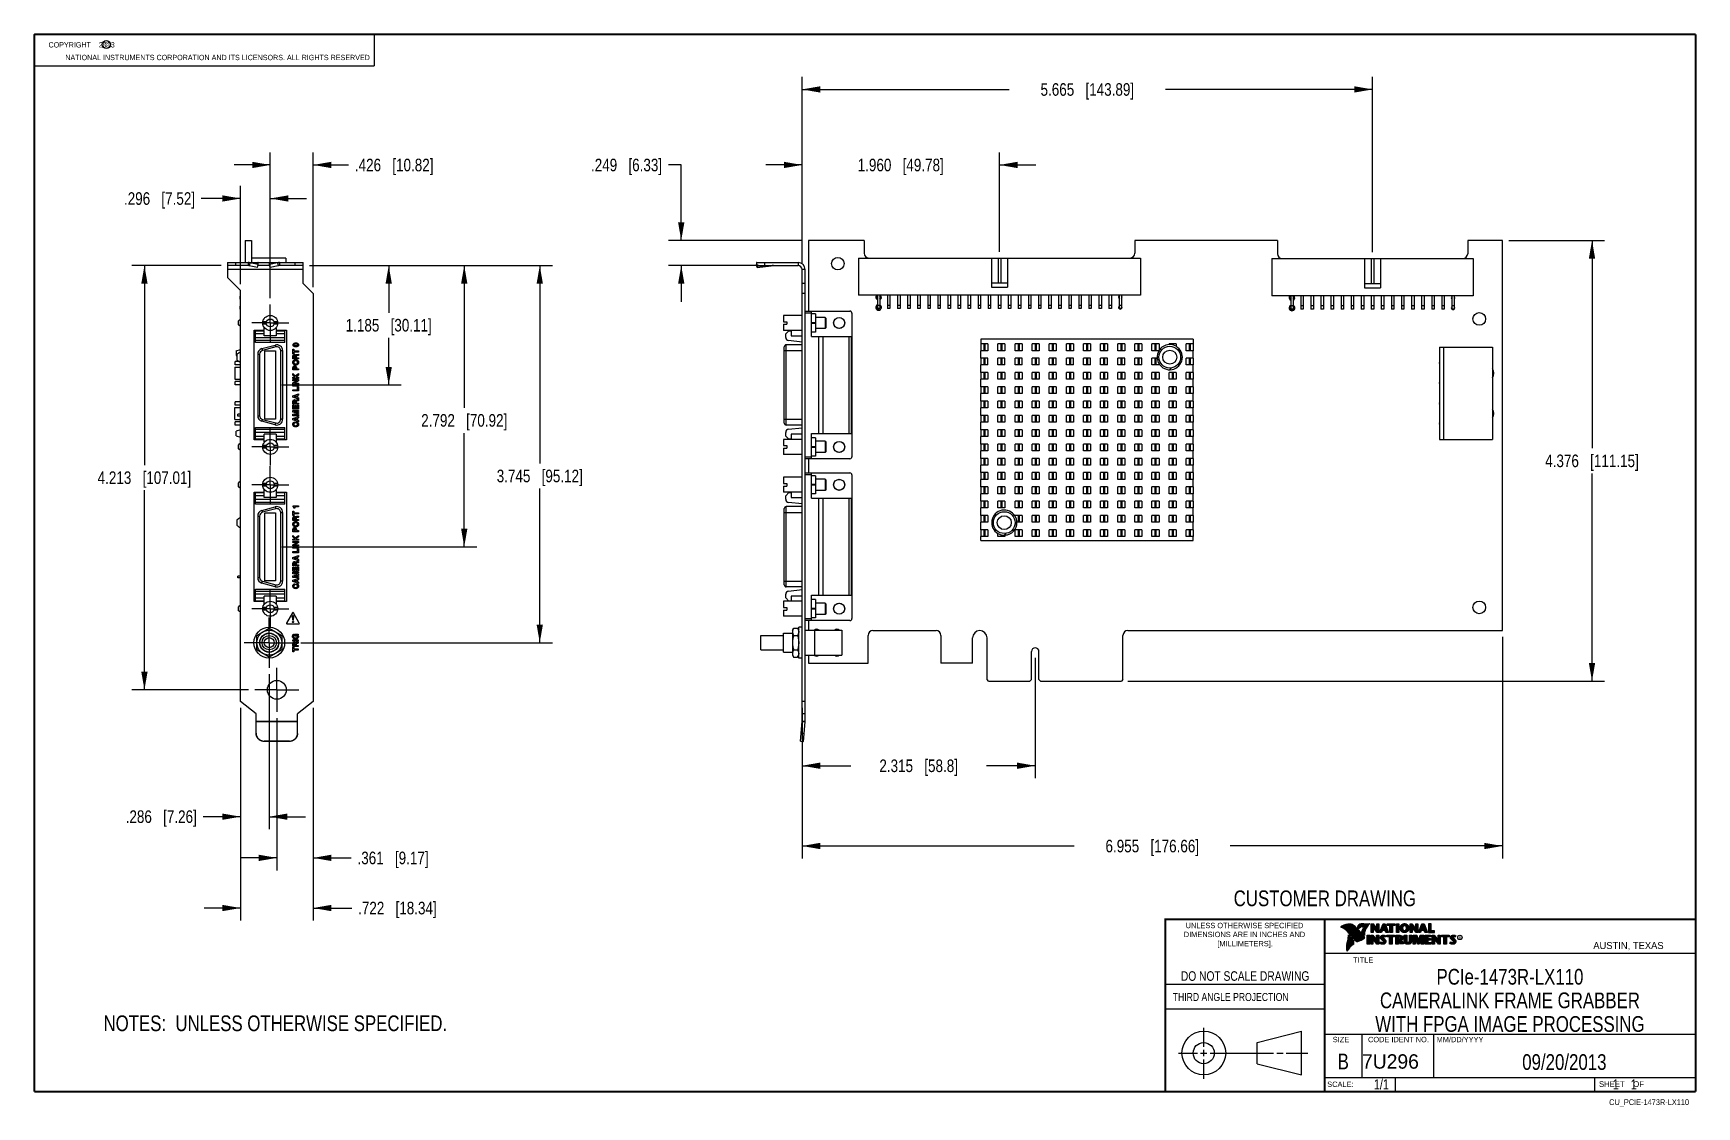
# Model space of a CAD drawing. Header units: inches. Extents: x 0.2 to 16.8, y 0.1 to 10.8.
import ezdxf

# ---------------------------------------------------------------- set-up
doc = ezdxf.new("R2010")
doc.units = ezdxf.units.IN
doc.header["$LTSCALE"] = 0.935
doc.header["$MEASUREMENT"] = 0
doc.linetypes.add('CENTER', pattern=[0.6, 0.375, -0.075, 0.075, -0.075])
doc.layers.get('0').update_dxf_attribs({"linetype": 'CONTINUOUS'})
for name, color, linetype in [('02___PRT_ALL_AXES', 7, 'CONTINUOUS'), ('COSMETIC', 7, 'CONTINUOUS'), ('DATUMCURVES', 7, 'CONTINUOUS'), ('DEFAULT_1', 7, 'CENTER'), ('DETAIL', 7, 'CONTINUOUS'), ('DIMENSIONS', 7, 'CONTINUOUS'), ('NOTE', 7, 'CONTINUOUS')]:
    doc.layers.add(name, color=color, linetype=linetype)
doc.styles.get("Standard").update_dxf_attribs({"font": 'txt', "width": 0.8})
doc.styles.add('TEXTSTYLE_2', font='txt')
doc.styles.add('TEXTSTYLE_3', font='txt', dxfattribs={"width": 0.95})
doc.dimstyles.new('DIMSTYLE_1', dxfattribs={"dimtxt": 0.125, "dimasz": 0.18, "dimexe": 0.18, "dimexo": 0.0625, "dimgap": 0.09, "dimtad": 0, "dimtih": 1, "dimtoh": 1, "dimdec": 3, "dimzin": 4, "dimdsep": 46, "dimtxsty": 'STANDARD', "dimblk": '_FILLED', "dimblk1": '_FILLED', "dimblk2": '_FILLED', "dimcen": 0.09, "dimadec": 0, "dimazin": 0, "dimtp": 0.005, "dimtm": 0.005, "dimtfac": 1, "dimtdec": 3, "dimtofl": 0, "dimtmove": 0, "dimatfit": 3, "dimldrblk": '_FILLED', "dimfxl": 1, "dimtolj": 1, "dimtzin": 4, "dimarcsym": 0})

msp = doc.modelspace()

# ---------------------------------------------------------------- texts
at = {"color": 2, "linetype": 'CONTINUOUS', "attachment_point": 1, "line_spacing_factor": 0.9}
for s, insert, char_height, width in [('c', (0.946, 10.6893), 0.053, 0.0424), ('NATIONAL INSTRUMENTS CORPORATION AND ITS LICENSORS. ALL RIGHTS RESERVED', (0.5583, 10.5546), 0.053, 3.0104), ('THIRD ANGLE PROJECTION', (11.5564, 1.2384), 0.08, 1.408)]:
    msp.add_mtext(s, dxfattribs=dict(at, insert=insert, char_height=char_height, width=width))
at = {"color": 7, "linetype": 'CONTINUOUS', "attachment_point": 2, "line_spacing_factor": 0.9}
for s, insert, char_height, width in [('CUSTOMER DRAWING', (13.0668, 2.2564), 0.15625, 2), ('DO NOT SCALE DRAWING', (12.2754, 1.4542), 0.095, 1.52), ('B', (13.2497, 0.6361), 0.1562, 0.125)]:
    msp.add_mtext(s, dxfattribs=dict(at, insert=insert, char_height=char_height, width=width))
at = {"color": 2, "linetype": 'CONTINUOUS', "line_spacing_factor": 0.9}
for s, insert, char_height, width, attachment_point, style in [('DIMENSIONS ARE IN INCHES AND', (12.2688, 1.8465), 0.053254, 1.491112, 2, 'TEXTSTYLE_2'), ('UNLESS OTHERWISE SPECIFIED', (12.2688, 1.9352), 0.053254, 1.384604, 2, 'TEXTSTYLE_2'), ('[MILLIMETERS].', (12.2746, 1.7548), 0.053254, 0.745556, 2, 'TEXTSTYLE_2'), ('R', (14.3971, 1.8), 0.0217, 0.021738, 1, 'TEXTSTYLE_2'), ('AUSTIN, TEXAS', (15.7327, 1.7441), 0.069617, 0.905021, 1, 'TEXTSTYLE_2'), ('TITLE', (13.3474, 1.593), 0.05325, 0.26627, 1, 'TEXTSTYLE_2'), ('SIZE', (13.1451, 0.8027), 0.05325, 0.213016, 1, 'TEXTSTYLE_2'), ('CODE IDENT NO.', (13.7978, 0.8027), 0.053254, 0.708278, 2, 'TEXTSTYLE_3'), ('MM/DD/YYYY', (14.1765, 0.8027), 0.05325, 0.53254, 1, 'TEXTSTYLE_2'), ('SCALE:', (13.0904, 0.3585), 0.05325, 0.319524, 1, 'TEXTSTYLE_2'), ('SHEET    OF', (15.7892, 0.3625), 0.057262, 0.629882, 1, 'TEXTSTYLE_2')]:
    msp.add_mtext(s, dxfattribs=dict(at, insert=insert, char_height=char_height, width=width, attachment_point=attachment_point, style=style))
at = {"color": 7, "linetype": 'CONTINUOUS', "insert": (13.4363, 0.6298), "char_height": 0.14316, "width": 0.715775, "attachment_point": 1, "line_spacing_factor": 0.9, "style": 'TEXTSTYLE_2'}
msp.add_mtext('7U296', dxfattribs=at)
at = {"layer": 'DETAIL', "color": 2, "linetype": 'CONTINUOUS', "line_spacing_factor": 0.9}
for s, insert, char_height, width, attachment_point in [('    COPYRIGHT    2013', (0.3125, 10.6805), 0.053, 0.8904, 1), ('CU_PCIE-1473R-LX110', (16.6837, 0.1826), 0.057262, 0.870382, 3)]:
    msp.add_mtext(s, dxfattribs=dict(at, insert=insert, char_height=char_height, width=width, attachment_point=attachment_point))
at = {"layer": 'DETAIL', "color": 7, "linetype": 'CONTINUOUS', "char_height": 0.1, "line_spacing_factor": 0.9}
for s, insert, width, attachment_point in [('1/1', (13.7025, 0.3805), 0.24, 3), ('    1    1', (15.8075, 0.3805), 0.8, 1)]:
    msp.add_mtext(s, dxfattribs=dict(at, insert=insert, width=width, attachment_point=attachment_point))
at = {"layer": 'NOTE', "color": 7, "linetype": 'CONTINUOUS', "char_height": 0.15625, "attachment_point": 2, "line_spacing_factor": 0.9}
for s, insert, width in [('PCIe-1473R-LX110\\PCAMERALINK FRAME GRABBER\\PWITH FPGA IMAGE PROCESSING', (14.9051, 1.4775), 3.25), ('09/20/2013 ', (15.4455, 0.6307), 1.375)]:
    msp.add_mtext(s, dxfattribs=dict(at, insert=insert, width=width))

# ---------------------------------------------------------------- blocks, each defined once
blk = doc.blocks.new('_FILLED')
at = {"color": 0, "linetype": 'BYBLOCK'}
blk.add_solid([(0, 0), (-1, 0.174), (-1, -0.174)], dxfattribs=at)
blk = doc.blocks.new('*D0')
at = {"layer": 'DIMENSIONS', "color": 2, "linetype": 'CONTINUOUS'}
for p, q in [((14.893, 8.711), (15.845, 8.711)), ((15.72, 8.711), (15.72, 6.648)), ((15.72, 4.335), (15.72, 6.398)), ((11.11, 4.335), (15.845, 4.335))]:
    blk.add_line(p, q, dxfattribs=at)
at = {"layer": 'DIMENSIONS', "color": 2, "linetype": 'CONTINUOUS', "xscale": 0.18, "yscale": 0.18, "zscale": 0.18}
for p, rotation in [((15.72, 8.711), 90), ((15.72, 4.335), 270)]:
    blk.add_blockref('_FILLED', p, dxfattribs=dict(at, rotation=rotation))
at = {"layer": 'DIMENSIONS', "color": 2, "linetype": 'CONTINUOUS', "insert": (15.72, 6.585), "char_height": 0.125, "width": 1.425, "attachment_point": 2, "line_spacing_factor": 0.9}
blk.add_mtext('4.376{\\Ftxt.shx;\\W1.000000;\\H0.125000; }[111.15]', dxfattribs=at)
blk = doc.blocks.new('*D1')
at = {"layer": 'DIMENSIONS', "color": 2, "linetype": 'CONTINUOUS'}
for p, q in [((10.19, 4.566), (10.19, 3.37)), ((7.875, 4.07), (7.875, 3.37)), ((7.875, 3.495), (8.358, 3.495)), ((10.19, 3.495), (9.708, 3.495))]:
    blk.add_line(p, q, dxfattribs=at)
at = {"layer": 'DIMENSIONS', "color": 2, "linetype": 'CONTINUOUS', "xscale": 0.18, "yscale": 0.18, "zscale": 0.18}
for p, rotation in [((7.875, 3.495), 180), ((10.19, 3.495), 360)]:
    blk.add_blockref('_FILLED', p, dxfattribs=dict(at, rotation=rotation))
at = {"layer": 'DIMENSIONS', "color": 2, "linetype": 'CONTINUOUS', "insert": (9.033, 3.557), "char_height": 0.125, "width": 1.225, "attachment_point": 2, "line_spacing_factor": 0.9}
blk.add_mtext('2.315{\\Ftxt.shx;\\W1.000000;\\H0.125000; }[58.8]', dxfattribs=at)
blk = doc.blocks.new('*D2')
at = {"layer": 'DIMENSIONS', "color": 2, "linetype": 'CONTINUOUS'}
for p, q in [((14.83, 4.774), (14.83, 2.573)), ((7.875, 4.07), (7.875, 2.573)), ((7.875, 2.698), (10.578, 2.698)), ((14.83, 2.698), (12.128, 2.698))]:
    blk.add_line(p, q, dxfattribs=at)
at = {"layer": 'DIMENSIONS', "color": 2, "linetype": 'CONTINUOUS', "xscale": 0.18, "yscale": 0.18, "zscale": 0.18, "rotation": 180}
blk.add_blockref('_FILLED', (7.875, 2.698), dxfattribs=at)
at = {"layer": 'DIMENSIONS', "color": 2, "linetype": 'CONTINUOUS', "xscale": 0.18, "yscale": 0.18, "zscale": 0.18}
blk.add_blockref('_FILLED', (14.83, 2.698), dxfattribs=at)
at = {"layer": 'DIMENSIONS', "color": 2, "linetype": 'CONTINUOUS', "insert": (11.353, 2.76), "char_height": 0.125, "width": 1.425, "attachment_point": 2, "line_spacing_factor": 0.9}
blk.add_mtext('6.955{\\Ftxt.shx;\\W1.000000;\\H0.125000; }[176.66]', dxfattribs=at)
blk = doc.blocks.new('*D3')
at = {"layer": 'DIMENSIONS', "color": 2, "linetype": 'CONTINUOUS'}
for p, q in [((6.675, 9.461), (6.548, 9.461)), ((6.675, 8.711), (6.675, 9.461)), ((7.878, 8.711), (6.55, 8.711)), ((7.443, 8.462), (6.55, 8.462)), ((6.675, 8.462), (6.675, 8.102))]:
    blk.add_line(p, q, dxfattribs=at)
at = {"layer": 'DIMENSIONS', "color": 2, "linetype": 'CONTINUOUS', "xscale": 0.18, "yscale": 0.18, "zscale": 0.18}
for p, rotation in [((6.675, 8.711), 270), ((6.675, 8.462), 90)]:
    blk.add_blockref('_FILLED', p, dxfattribs=dict(at, rotation=rotation))
at = {"layer": 'DIMENSIONS', "color": 2, "linetype": 'CONTINUOUS', "insert": (6.485, 9.523), "char_height": 0.125, "width": 1.125, "attachment_point": 3, "line_spacing_factor": 0.9}
blk.add_mtext('.249{\\Ftxt.shx;\\W1.000000;\\H0.125000; }[6.33]', dxfattribs=at)
blk = doc.blocks.new('*D4')
at = {"layer": 'DIMENSIONS', "color": 2, "linetype": 'CONTINUOUS'}
for p, q in [((7.875, 8.484), (7.875, 9.586)), ((9.835, 8.599), (9.835, 9.586)), ((7.875, 9.461), (7.515, 9.461)), ((9.835, 9.461), (10.195, 9.461))]:
    blk.add_line(p, q, dxfattribs=at)
at = {"layer": 'DIMENSIONS', "color": 2, "linetype": 'CONTINUOUS', "xscale": 0.18, "yscale": 0.18, "zscale": 0.18}
blk.add_blockref('_FILLED', (7.875, 9.461), dxfattribs=at)
at = {"layer": 'DIMENSIONS', "color": 2, "linetype": 'CONTINUOUS', "xscale": 0.18, "yscale": 0.18, "zscale": 0.18, "rotation": 180}
blk.add_blockref('_FILLED', (9.835, 9.461), dxfattribs=at)
at = {"layer": 'DIMENSIONS', "color": 2, "linetype": 'CONTINUOUS', "insert": (8.855, 9.523), "char_height": 0.125, "width": 1.325, "attachment_point": 2, "line_spacing_factor": 0.9}
blk.add_mtext('1.960{\\Ftxt.shx;\\W1.000000;\\H0.125000; }[49.78]', dxfattribs=at)
blk = doc.blocks.new('*D5')
at = {"layer": 'DIMENSIONS', "color": 2, "linetype": 'CONTINUOUS'}
for p, q in [((7.875, 8.484), (7.875, 10.336)), ((13.54, 8.594), (13.54, 10.336)), ((7.875, 10.211), (9.933, 10.211)), ((13.54, 10.211), (11.483, 10.211))]:
    blk.add_line(p, q, dxfattribs=at)
at = {"layer": 'DIMENSIONS', "color": 2, "linetype": 'CONTINUOUS', "xscale": 0.18, "yscale": 0.18, "zscale": 0.18, "rotation": 180}
blk.add_blockref('_FILLED', (7.875, 10.211), dxfattribs=at)
at = {"layer": 'DIMENSIONS', "color": 2, "linetype": 'CONTINUOUS', "xscale": 0.18, "yscale": 0.18, "zscale": 0.18}
blk.add_blockref('_FILLED', (13.54, 10.211), dxfattribs=at)
at = {"layer": 'DIMENSIONS', "color": 2, "linetype": 'CONTINUOUS', "insert": (10.708, 10.273), "char_height": 0.125, "width": 1.425, "attachment_point": 2, "line_spacing_factor": 0.9}
blk.add_mtext('5.665{\\Ftxt.shx;\\W1.000000;\\H0.125000; }[143.89]', dxfattribs=at)
blk = doc.blocks.new('*D6')
at = {"layer": 'DIMENSIONS', "color": 2, "linetype": 'CONTINUOUS'}
for p, q in [((2.982, 8.462), (3.895, 8.462)), ((3.77, 8.462), (3.77, 7.994)), ((3.77, 7.276), (3.77, 7.744)), ((2.708, 7.276), (3.895, 7.276))]:
    blk.add_line(p, q, dxfattribs=at)
at = {"layer": 'DIMENSIONS', "color": 2, "linetype": 'CONTINUOUS', "xscale": 0.18, "yscale": 0.18, "zscale": 0.18}
for p, rotation in [((3.77, 8.462), 90), ((3.77, 7.276), 270)]:
    blk.add_blockref('_FILLED', p, dxfattribs=dict(at, rotation=rotation))
at = {"layer": 'DIMENSIONS', "color": 2, "linetype": 'CONTINUOUS', "insert": (3.77, 7.932), "char_height": 0.125, "width": 1.325, "attachment_point": 2, "line_spacing_factor": 0.9}
blk.add_mtext('1.185{\\Ftxt.shx;\\W1.000000;\\H0.125000; }[30.11]', dxfattribs=at)
blk = doc.blocks.new('*D7')
at = {"layer": 'DIMENSIONS', "color": 2, "linetype": 'CONTINUOUS'}
for p, q in [((2.982, 8.462), (4.645, 8.462)), ((4.52, 8.462), (4.52, 7.049)), ((4.52, 5.669), (4.52, 6.799)), ((2.708, 5.669), (4.645, 5.669))]:
    blk.add_line(p, q, dxfattribs=at)
at = {"layer": 'DIMENSIONS', "color": 2, "linetype": 'CONTINUOUS', "xscale": 0.18, "yscale": 0.18, "zscale": 0.18}
for p, rotation in [((4.52, 8.462), 90), ((4.52, 5.669), 270)]:
    blk.add_blockref('_FILLED', p, dxfattribs=dict(at, rotation=rotation))
at = {"layer": 'DIMENSIONS', "color": 2, "linetype": 'CONTINUOUS', "insert": (4.52, 6.987), "char_height": 0.125, "width": 1.325, "attachment_point": 2, "line_spacing_factor": 0.9}
blk.add_mtext('2.792{\\Ftxt.shx;\\W1.000000;\\H0.125000; }[70.92]', dxfattribs=at)
blk = doc.blocks.new('*D8')
at = {"layer": 'DIMENSIONS', "color": 2, "linetype": 'CONTINUOUS'}
for p, q in [((2.982, 8.462), (5.395, 8.462)), ((5.27, 8.462), (5.27, 6.497)), ((5.27, 4.717), (5.27, 6.247)), ((2.896, 4.717), (5.395, 4.717))]:
    blk.add_line(p, q, dxfattribs=at)
at = {"layer": 'DIMENSIONS', "color": 2, "linetype": 'CONTINUOUS', "xscale": 0.18, "yscale": 0.18, "zscale": 0.18}
for p, rotation in [((5.27, 8.462), 90), ((5.27, 4.717), 270)]:
    blk.add_blockref('_FILLED', p, dxfattribs=dict(at, rotation=rotation))
at = {"layer": 'DIMENSIONS', "color": 2, "linetype": 'CONTINUOUS', "insert": (5.27, 6.435), "char_height": 0.125, "width": 1.325, "attachment_point": 2, "line_spacing_factor": 0.9}
blk.add_mtext('3.745{\\Ftxt.shx;\\W1.000000;\\H0.125000; }[95.12]', dxfattribs=at)
blk = doc.blocks.new('*D9')
at = {"layer": 'DIMENSIONS', "color": 2, "linetype": 'CONTINUOUS'}
for p, q in [((2.298, 4.07), (2.298, 1.957)), ((3.02, 4.07), (3.02, 1.957)), ((2.298, 2.082), (1.938, 2.082)), ((3.02, 2.082), (3.403, 2.082))]:
    blk.add_line(p, q, dxfattribs=at)
at = {"layer": 'DIMENSIONS', "color": 2, "linetype": 'CONTINUOUS', "xscale": 0.18, "yscale": 0.18, "zscale": 0.18}
blk.add_blockref('_FILLED', (2.298, 2.082), dxfattribs=at)
at = {"layer": 'DIMENSIONS', "color": 2, "linetype": 'CONTINUOUS', "xscale": 0.18, "yscale": 0.18, "zscale": 0.18, "rotation": 180}
blk.add_blockref('_FILLED', (3.02, 2.082), dxfattribs=at)
at = {"layer": 'DIMENSIONS', "color": 2, "linetype": 'CONTINUOUS', "insert": (3.466, 2.144), "char_height": 0.125, "width": 1.225, "attachment_point": 1, "line_spacing_factor": 0.9}
blk.add_mtext('.722{\\Ftxt.shx;\\W1.000000;\\H0.125000; }[18.34]', dxfattribs=at)
blk = doc.blocks.new('*D10')
at = {"layer": 'DIMENSIONS', "color": 2, "linetype": 'CONTINUOUS'}
for p, q in [((2.584, 4.404), (2.584, 2.864)), ((2.298, 4.07), (2.298, 2.864)), ((2.298, 2.989), (1.927, 2.989)), ((2.584, 2.989), (2.944, 2.989))]:
    blk.add_line(p, q, dxfattribs=at)
at = {"layer": 'DIMENSIONS', "color": 2, "linetype": 'CONTINUOUS', "xscale": 0.18, "yscale": 0.18, "zscale": 0.18}
blk.add_blockref('_FILLED', (2.298, 2.989), dxfattribs=at)
at = {"layer": 'DIMENSIONS', "color": 2, "linetype": 'CONTINUOUS', "xscale": 0.18, "yscale": 0.18, "zscale": 0.18, "rotation": 180}
blk.add_blockref('_FILLED', (2.584, 2.989), dxfattribs=at)
at = {"layer": 'DIMENSIONS', "color": 2, "linetype": 'CONTINUOUS', "insert": (1.864, 3.052), "char_height": 0.125, "width": 1.125, "attachment_point": 3, "line_spacing_factor": 0.9}
blk.add_mtext('.286{\\Ftxt.shx;\\W1.000000;\\H0.125000; }[7.26]', dxfattribs=at)
blk = doc.blocks.new('*D11')
at = {"layer": 'DIMENSIONS', "color": 2, "linetype": 'CONTINUOUS'}
for p, q in [((2.298, 8.278), (2.298, 9.253)), ((2.594, 8.138), (2.594, 9.253)), ((2.298, 9.128), (1.909, 9.128)), ((2.594, 9.128), (2.954, 9.128))]:
    blk.add_line(p, q, dxfattribs=at)
at = {"layer": 'DIMENSIONS', "color": 2, "linetype": 'CONTINUOUS', "xscale": 0.18, "yscale": 0.18, "zscale": 0.18}
blk.add_blockref('_FILLED', (2.298, 9.128), dxfattribs=at)
at = {"layer": 'DIMENSIONS', "color": 2, "linetype": 'CONTINUOUS', "xscale": 0.18, "yscale": 0.18, "zscale": 0.18, "rotation": 180}
blk.add_blockref('_FILLED', (2.594, 9.128), dxfattribs=at)
at = {"layer": 'DIMENSIONS', "color": 2, "linetype": 'CONTINUOUS', "insert": (1.847, 9.19), "char_height": 0.125, "width": 1.125, "attachment_point": 3, "line_spacing_factor": 0.9}
blk.add_mtext('.296{\\Ftxt.shx;\\W1.000000;\\H0.125000; }[7.52]', dxfattribs=at)
blk = doc.blocks.new('*D12')
at = {"layer": 'DIMENSIONS', "color": 2, "linetype": 'CONTINUOUS'}
for p, q in [((2.594, 8.138), (2.594, 9.586)), ((3.02, 8.247), (3.02, 9.586)), ((2.594, 9.461), (2.234, 9.461)), ((3.02, 9.461), (3.372, 9.461))]:
    blk.add_line(p, q, dxfattribs=at)
at = {"layer": 'DIMENSIONS', "color": 2, "linetype": 'CONTINUOUS', "xscale": 0.18, "yscale": 0.18, "zscale": 0.18}
blk.add_blockref('_FILLED', (2.594, 9.461), dxfattribs=at)
at = {"layer": 'DIMENSIONS', "color": 2, "linetype": 'CONTINUOUS', "xscale": 0.18, "yscale": 0.18, "zscale": 0.18, "rotation": 180}
blk.add_blockref('_FILLED', (3.02, 9.461), dxfattribs=at)
at = {"layer": 'DIMENSIONS', "color": 2, "linetype": 'CONTINUOUS', "insert": (3.434, 9.523), "char_height": 0.125, "width": 1.225, "attachment_point": 1, "line_spacing_factor": 0.9}
blk.add_mtext('.426{\\Ftxt.shx;\\W1.000000;\\H0.125000; }[10.82]', dxfattribs=at)
blk = doc.blocks.new('*D13')
at = {"layer": 'DIMENSIONS', "color": 2, "linetype": 'CONTINUOUS'}
for p, q in [((2.107, 8.462), (1.219, 8.462)), ((1.344, 8.462), (1.344, 6.48)), ((1.344, 4.249), (1.344, 6.23)), ((2.378, 4.249), (1.219, 4.249))]:
    blk.add_line(p, q, dxfattribs=at)
at = {"layer": 'DIMENSIONS', "color": 2, "linetype": 'CONTINUOUS', "xscale": 0.18, "yscale": 0.18, "zscale": 0.18}
for p, rotation in [((1.344, 8.462), 90), ((1.344, 4.249), 270)]:
    blk.add_blockref('_FILLED', p, dxfattribs=dict(at, rotation=rotation))
at = {"layer": 'DIMENSIONS', "color": 2, "linetype": 'CONTINUOUS', "insert": (1.344, 6.418), "char_height": 0.125, "width": 1.425, "attachment_point": 2, "line_spacing_factor": 0.9}
blk.add_mtext('4.213{\\Ftxt.shx;\\W1.000000;\\H0.125000; }[107.01]', dxfattribs=at)
blk = doc.blocks.new('*D14')
at = {"layer": 'DIMENSIONS', "color": 2, "linetype": 'CONTINUOUS'}
for p, q in [((2.659, 3.968), (2.659, 2.455)), ((3.02, 4.07), (3.02, 2.455)), ((2.659, 2.58), (2.299, 2.58)), ((3.02, 2.58), (3.398, 2.58))]:
    blk.add_line(p, q, dxfattribs=at)
at = {"layer": 'DIMENSIONS', "color": 2, "linetype": 'CONTINUOUS', "xscale": 0.18, "yscale": 0.18, "zscale": 0.18}
blk.add_blockref('_FILLED', (2.659, 2.58), dxfattribs=at)
at = {"layer": 'DIMENSIONS', "color": 2, "linetype": 'CONTINUOUS', "xscale": 0.18, "yscale": 0.18, "zscale": 0.18, "rotation": 180}
blk.add_blockref('_FILLED', (3.02, 2.58), dxfattribs=at)
at = {"layer": 'DIMENSIONS', "color": 2, "linetype": 'CONTINUOUS', "insert": (3.46, 2.642), "char_height": 0.125, "width": 1.125, "attachment_point": 1, "line_spacing_factor": 0.9}
blk.add_mtext('.361{\\Ftxt.shx;\\W1.000000;\\H0.125000; }[9.17]', dxfattribs=at)
blk = doc.blocks.new('NOTES_HEADER_BL0', base_point=(3.1215, 0.9375))
at = {"layer": 'DETAIL', "color": 2, "linetype": 'CONTINUOUS', "width": 0.8}
blk.add_text('NOTES:  UNLESS OTHERWISE SPECIFIED.', height=0.156, dxfattribs=at).set_placement((0.9375, 0.8595))

# ---------------------------------------------------------------- dimensions: what is measured, and where the dimension line sits
at = {"layer": 'DIMENSIONS', "color": 2, "linetype": 'CONTINUOUS'}
for base, p1, p2, angle, picture, middle in [((7.8752, 10.2109), (13.5402, 8.5944), (7.8752, 8.4842), 180, '*D5', (10.5577, 10.2109)), ((6.6752, 8.7109), (7.4427, 8.4617), (7.8777, 8.7109), 90, '*D3', (5.6729, 9.4609)), ((15.7202, 4.3349), (14.8927, 8.7109), (11.1097, 4.3349), 270, '*D0', (15.5702, 6.5229)), ((1.344, 8.4617), (2.3776, 4.2487), (2.1071, 8.4617), 90, '*D13', (1.194, 6.3552)), ((3.7696, 7.2764), (2.9821, 8.4617), (2.7081, 7.2764), 270, '*D6', (3.6196, 7.869)), ((4.5196, 5.6694), (2.9821, 8.4617), (2.7081, 5.6694), 270, '*D7', (4.3696, 6.9242)), ((5.2696, 8.4617), (2.8961, 4.7169), (2.9821, 8.4617), 90, '*D8', (5.1196, 6.3725)), ((7.8752, 2.6976), (14.8302, 4.7744), (7.8752, 4.0703), 180, '*D2', (11.2027, 2.6976)), ((2.2976, 2.9893), (2.5836, 4.4044), (2.2976, 4.0703), 180, '*D10', (1.0515, 2.9893))]:
    dim = msp.add_linear_dim(base=base, p1=p1, p2=p2, angle=angle, dimstyle='DIMSTYLE_1', dxfattribs=at)
    dim.commit()
    dim.dimension.update_dxf_attribs({"geometry": picture, "text_midpoint": middle, "dimtype": 160})
for base, p1, p2, picture, middle in [((3.0196, 9.4609), (2.5936, 8.1382), (3.0196, 8.2472), '*D12', (4.0467, 9.4609)), ((9.8352, 9.4609), (7.8752, 8.4842), (9.8352, 8.5994), '*D4', (8.7052, 9.4609)), ((2.5936, 9.1279), (2.2976, 8.2782), (2.5936, 8.1382), '*D11', (1.0341, 9.1279)), ((10.1902, 3.4946), (7.8752, 4.0703), (10.1902, 4.5659), '*D1', (8.8827, 3.4946)), ((3.0196, 2.0818), (2.2976, 4.0703), (3.0196, 4.0703), '*D9', (4.078, 2.0818)), ((3.0196, 2.5796), (2.6586, 3.9677), (3.0196, 4.0703), '*D14', (4.0228, 2.5796))]:
    dim = msp.add_linear_dim(base=base, p1=p1, p2=p2, dimstyle='DIMSTYLE_1', dxfattribs=at)
    dim.commit()
    dim.dimension.update_dxf_attribs({"geometry": picture, "text_midpoint": middle, "dimtype": 160})

# ---------------------------------------------------------------- linework, layer by layer
at = {"color": 2, "linetype": 'CONTINUOUS'}
for p, q in [((0.25, 10.7586), (3.625, 10.7586)), ((0.25, 10.7586), (0.25, 10.4456)), ((3.625, 10.7586), (3.625, 10.4456)), ((0.25, 10.4456), (3.625, 10.4456)), ((13.0652, 1.9695), (16.745, 1.9695)), ((13.0652, 1.9695), (13.0652, 0.2605)), ((13.2311, 1.8934), (13.2311, 1.8949)), ((13.2347, 1.8921), (13.2347, 1.8972)), ((13.2382, 1.8907), (13.2382, 1.8994)), ((13.2418, 1.8892), (13.2418, 1.9015)), ((13.2453, 1.8876), (13.2453, 1.9035)), ((13.2489, 1.8858), (13.2489, 1.9054)), ((13.2524, 1.8839), (13.2524, 1.9069)), ((13.256, 1.8818), (13.256, 1.9084)), ((13.2596, 1.8796), (13.2596, 1.9098)), ((13.2631, 1.8772), (13.2631, 1.9111)), ((13.2667, 1.8747), (13.2667, 1.9124)), ((13.2702, 1.872), (13.2702, 1.9135)), ((13.2738, 1.869), (13.2738, 1.9146)), ((13.2773, 1.8658), (13.2773, 1.9155)), ((13.2809, 1.8624), (13.2809, 1.9164)), ((13.2844, 1.8587), (13.2844, 1.9173)), ((13.288, 1.8549), (13.288, 1.9181)), ((13.2915, 1.851), (13.2915, 1.9188)), ((13.2951, 1.8471), (13.2951, 1.9194)), ((13.2987, 1.8431), (13.2987, 1.9198)), ((13.3022, 1.8391), (13.3022, 1.92)), ((13.3058, 1.8351), (13.3058, 1.9201)), ((13.3093, 1.8311), (13.3093, 1.9201)), ((13.3129, 1.827), (13.3129, 1.9199)), ((13.3164, 1.8229), (13.3164, 1.9196)), ((13.32, 1.8188), (13.32, 1.9192)), ((13.3235, 1.8146), (13.3235, 1.9186)), ((13.3271, 1.8104), (13.3271, 1.9179)), ((13.3306, 1.8062), (13.3306, 1.9172)), ((13.3342, 1.802), (13.3342, 1.9163)), ((13.3378, 1.7978), (13.3378, 1.9151)), ((13.3413, 1.7937), (13.3413, 1.9138)), ((13.3449, 1.7897), (13.3449, 1.9122)), ((13.3484, 1.7856), (13.3484, 1.9103)), ((13.352, 1.7817), (13.352, 1.9081)), ((13.3555, 1.7778), (13.3555, 1.9055)), ((13.3591, 1.7739), (13.3591, 1.9026)), ((13.3626, 1.7701), (13.3626, 1.8991)), ((13.3662, 1.7663), (13.3662, 1.8952)), ((13.3697, 1.7625), (13.3697, 1.8915)), ((13.3733, 1.7588), (13.3733, 1.8878)), ((13.3769, 1.7556), (13.3769, 1.8841)), ((13.3804, 1.7529), (13.3804, 1.8803)), ((13.384, 1.7512), (13.384, 1.8766)), ((13.3875, 1.7509), (13.3875, 1.8728)), ((13.4022, 1.878), (13.3901, 1.8922)), ((13.3911, 1.7518), (13.3911, 1.8691)), ((13.4029, 1.881), (13.3927, 1.893)), ((13.3946, 1.8908), (13.3946, 1.8999)), ((13.3946, 1.7533), (13.3946, 1.8653)), ((13.3982, 1.8866), (13.3982, 1.9062)), ((13.3982, 1.7548), (13.3982, 1.8615)), ((13.4017, 1.8824), (13.4017, 1.9101)), ((13.4017, 1.7563), (13.4017, 1.8574)), ((13.4053, 1.8823), (13.4053, 1.9129)), ((13.4053, 1.7578), (13.4053, 1.8531)), ((13.4088, 1.8844), (13.4088, 1.915)), ((13.4088, 1.7593), (13.4088, 1.8488)), ((13.4124, 1.887), (13.4124, 1.9167)), ((13.4124, 1.7609), (13.4124, 1.8445)), ((13.4159, 1.89), (13.4159, 1.9182)), ((13.4159, 1.7625), (13.4159, 1.8402)), ((13.4195, 1.8937), (13.4195, 1.9193)), ((13.4195, 1.7641), (13.4195, 1.8359)), ((13.4231, 1.8964), (13.4231, 1.9203)), ((13.4231, 1.7657), (13.4231, 1.8316)), ((13.4266, 1.8982), (13.4266, 1.9209)), ((13.4266, 1.7674), (13.4266, 1.8273)), ((13.4302, 1.8995), (13.4302, 1.9214)), ((13.4302, 1.7691), (13.4302, 1.823)), ((13.4414, 1.8328), (13.4319, 1.8437)), ((13.4337, 1.8997), (13.4337, 1.922)), ((13.4337, 1.7708), (13.4337, 1.8187)), ((13.4433, 1.8344), (13.4349, 1.844)), ((13.4373, 1.8991), (13.4373, 1.9224)), ((13.4373, 1.8413), (13.4373, 1.8491)), ((13.4408, 1.898), (13.4408, 1.9228)), ((13.4408, 1.8372), (13.4408, 1.8572)), ((13.4444, 1.8972), (13.4444, 1.9231)), ((13.4444, 1.8331), (13.4444, 1.8665)), ((13.4479, 1.8969), (13.4479, 1.9234)), ((13.4479, 1.8288), (13.4479, 1.873)), ((13.4515, 1.8966), (13.4515, 1.9236)), ((13.4515, 1.8247), (13.4515, 1.8764)), ((13.4529, 1.9261), (13.5132, 1.9271)), ((13.453, 1.9236), (13.5067, 1.9245)), ((13.455, 1.8965), (13.455, 1.9237)), ((13.455, 1.8207), (13.455, 1.878)), ((13.4586, 1.8964), (13.4586, 1.9237)), ((13.4586, 1.8303), (13.4586, 1.879)), ((13.4622, 1.8957), (13.4622, 1.9238)), ((13.4622, 1.8535), (13.4622, 1.8795)), ((13.4657, 1.8935), (13.4657, 1.9238)), ((13.4657, 1.8636), (13.4657, 1.8798)), ((13.4693, 1.872), (13.4693, 1.9239)), ((13.4728, 1.8794), (13.4728, 1.9239)), ((13.4764, 1.8859), (13.4764, 1.924)), ((13.4799, 1.8919), (13.4799, 1.924)), ((13.4835, 1.8973), (13.4835, 1.9241)), ((13.487, 1.9023), (13.487, 1.9242)), ((13.4906, 1.9069), (13.4906, 1.9242)), ((13.4941, 1.9112), (13.4941, 1.9243)), ((13.4977, 1.9153), (13.4977, 1.9243)), ((13.5013, 1.9191), (13.5013, 1.9244)), ((13.5261, 1.9263), (13.5451, 1.9263)), ((13.5261, 1.839), (13.5261, 1.9263)), ((13.5466, 1.839), (13.5261, 1.839)), ((13.5286, 1.9237), (13.5439, 1.9237)), ((13.5286, 1.8415), (13.5286, 1.9237)), ((13.5441, 1.8415), (13.5286, 1.8415)), ((13.5332, 1.8415), (13.5332, 1.9237)), ((13.5367, 1.8415), (13.5367, 1.9237)), ((13.5402, 1.8415), (13.5402, 1.9237)), ((13.5441, 1.8976), (13.5437, 1.9237)), ((13.5439, 1.9237), (13.5854, 1.869)), ((13.5873, 1.8415), (13.5441, 1.8976)), ((13.5441, 1.8976), (13.5441, 1.8415)), ((13.5451, 1.9263), (13.5829, 1.8765)), ((13.586, 1.839), (13.5466, 1.8902)), ((13.5466, 1.8902), (13.5466, 1.839)), ((13.5471, 1.8936), (13.5471, 1.9194)), ((13.5506, 1.8891), (13.5506, 1.9149)), ((13.5541, 1.8846), (13.5541, 1.9103)), ((13.5576, 1.8801), (13.5576, 1.9057)), ((13.561, 1.8756), (13.561, 1.9011)), ((13.5645, 1.8711), (13.5645, 1.8965)), ((13.568, 1.8665), (13.568, 1.8919)), ((13.5715, 1.862), (13.5715, 1.8874)), ((13.575, 1.8575), (13.575, 1.8828)), ((13.5784, 1.853), (13.5784, 1.8782)), ((13.5819, 1.8485), (13.5819, 1.8736)), ((13.5829, 1.9263), (13.6036, 1.9263)), ((13.5829, 1.8765), (13.5829, 1.9263)), ((13.5854, 1.9237), (13.6011, 1.9237)), ((13.5854, 1.869), (13.5854, 1.9237)), ((13.5854, 1.844), (13.5854, 1.869)), ((13.6036, 1.839), (13.586, 1.839)), ((13.6011, 1.8415), (13.5873, 1.8415)), ((13.5889, 1.8415), (13.5889, 1.9237)), ((13.5923, 1.8415), (13.5923, 1.9237)), ((13.5958, 1.8415), (13.5958, 1.9237)), ((13.5993, 1.8415), (13.5993, 1.9237)), ((13.6011, 1.9237), (13.6011, 1.8415)), ((13.6036, 1.9263), (13.6036, 1.839)), ((13.6088, 1.839), (13.6444, 1.9262)), ((13.6294, 1.839), (13.6088, 1.839)), ((13.6125, 1.8415), (13.6461, 1.9237)), ((13.6277, 1.8415), (13.6125, 1.8415)), ((13.6167, 1.8415), (13.6167, 1.8516)), ((13.6201, 1.8415), (13.6201, 1.8601)), ((13.6236, 1.8415), (13.6236, 1.8686)), ((13.6271, 1.8415), (13.6271, 1.8771)), ((13.6361, 1.8623), (13.6277, 1.8415)), ((13.6378, 1.8598), (13.6294, 1.839)), ((13.6306, 1.8486), (13.6306, 1.8857)), ((13.634, 1.8573), (13.634, 1.8942)), ((13.6665, 1.8623), (13.6361, 1.8623)), ((13.6375, 1.8623), (13.6375, 1.9027)), ((13.6647, 1.8598), (13.6378, 1.8598)), ((13.6388, 1.8711), (13.65, 1.9073)), ((13.6639, 1.8711), (13.6388, 1.8711)), ((13.641, 1.8781), (13.641, 1.9112)), ((13.641, 1.8623), (13.641, 1.8711)), ((13.6423, 1.8736), (13.6519, 1.9048)), ((13.6606, 1.8736), (13.6423, 1.8736)), ((13.6444, 1.9262), (13.6664, 1.9262)), ((13.6445, 1.8893), (13.6445, 1.9197)), ((13.6445, 1.8623), (13.6445, 1.8711)), ((13.6461, 1.9237), (13.6647, 1.9237)), ((13.6479, 1.9006), (13.6479, 1.9237)), ((13.6479, 1.8623), (13.6479, 1.8711)), ((13.65, 1.9073), (13.6541, 1.9073)), ((13.6514, 1.9073), (13.6514, 1.9237)), ((13.6514, 1.8623), (13.6514, 1.8711)), ((13.6519, 1.9048), (13.6521, 1.9048)), ((13.6521, 1.9048), (13.6606, 1.8736)), ((13.6541, 1.9073), (13.6639, 1.8711)), ((13.6549, 1.9043), (13.6549, 1.9237)), ((13.6549, 1.8623), (13.6549, 1.8711)), ((13.6584, 1.8915), (13.6584, 1.9237)), ((13.6584, 1.8623), (13.6584, 1.8711)), ((13.6618, 1.8787), (13.6618, 1.9237)), ((13.6618, 1.8623), (13.6618, 1.8711)), ((13.6647, 1.9237), (13.6959, 1.8415)), ((13.6717, 1.839), (13.6647, 1.8598)), ((13.6653, 1.8623), (13.6653, 1.922)), ((13.6664, 1.9262), (13.6995, 1.839)), ((13.6735, 1.8415), (13.6665, 1.8623)), ((13.6688, 1.8555), (13.6688, 1.9128)), ((13.6995, 1.839), (13.6717, 1.839)), ((13.6723, 1.8452), (13.6723, 1.9037)), ((13.6959, 1.8415), (13.6735, 1.8415)), ((13.6757, 1.8415), (13.6757, 1.8945)), ((13.6792, 1.8415), (13.6792, 1.8854)), ((13.6827, 1.8415), (13.6827, 1.8762)), ((13.6862, 1.8415), (13.6862, 1.8671)), ((13.6866, 1.9262), (13.7634, 1.9262)), ((13.6866, 1.9099), (13.6866, 1.9262)), ((13.7118, 1.9099), (13.6866, 1.9099)), ((13.6891, 1.9237), (13.7609, 1.9237)), ((13.6891, 1.9125), (13.6891, 1.9237)), ((13.7143, 1.9125), (13.6891, 1.9125)), ((13.6896, 1.8415), (13.6896, 1.8579)), ((13.6931, 1.9125), (13.6931, 1.9237)), ((13.6931, 1.8415), (13.6931, 1.8488)), ((13.6966, 1.9125), (13.6966, 1.9237)), ((13.7001, 1.9125), (13.7001, 1.9237)), ((13.7035, 1.9125), (13.7035, 1.9237)), ((13.707, 1.9125), (13.707, 1.9237)), ((13.7105, 1.9125), (13.7105, 1.9237)), ((13.7118, 1.839), (13.7118, 1.9099)), ((13.7382, 1.839), (13.7118, 1.839)), ((13.7143, 1.9125), (13.714, 1.9237)), ((13.7143, 1.8415), (13.7143, 1.9125)), ((13.7357, 1.8415), (13.7143, 1.8415)), ((13.7174, 1.8415), (13.7174, 1.9237)), ((13.7209, 1.8415), (13.7209, 1.9237)), ((13.7244, 1.8415), (13.7244, 1.9237)), ((13.7279, 1.8415), (13.7279, 1.9237)), ((13.7313, 1.8415), (13.7313, 1.9237)), ((13.7357, 1.9125), (13.7348, 1.9237)), ((13.7609, 1.9125), (13.7357, 1.9125)), ((13.7357, 1.9125), (13.7357, 1.8415)), ((13.7634, 1.9099), (13.7382, 1.9099)), ((13.7382, 1.9099), (13.7382, 1.839)), ((13.7383, 1.9125), (13.7383, 1.9237)), ((13.7418, 1.9125), (13.7418, 1.9237)), ((13.7452, 1.9125), (13.7452, 1.9237)), ((13.7487, 1.9125), (13.7487, 1.9237)), ((13.7522, 1.9125), (13.7522, 1.9237)), ((13.7557, 1.9125), (13.7557, 1.9237)), ((13.7591, 1.9125), (13.7591, 1.9237)), ((13.7609, 1.9237), (13.7609, 1.9125)), ((13.7634, 1.9262), (13.7634, 1.9099)), ((13.7768, 1.9262), (13.8031, 1.9262)), ((13.7768, 1.839), (13.7768, 1.9262)), ((13.8031, 1.839), (13.7768, 1.839)), ((13.7794, 1.9237), (13.8006, 1.9237)), ((13.7794, 1.8415), (13.7794, 1.9237)), ((13.8006, 1.8415), (13.7794, 1.8415)), ((13.7835, 1.8415), (13.7835, 1.9237)), ((13.787, 1.8415), (13.787, 1.9237)), ((13.7904, 1.8415), (13.7904, 1.9237)), ((13.7939, 1.8415), (13.7939, 1.9237)), ((13.7974, 1.8415), (13.7974, 1.9237)), ((13.8006, 1.9237), (13.8006, 1.8415)), ((13.8031, 1.9262), (13.8031, 1.839)), ((13.8154, 1.8853), (13.8155, 1.8871)), ((13.8154, 1.8834), (13.8154, 1.8853)), ((13.8154, 1.8816), (13.8154, 1.8834)), ((13.8155, 1.8797), (13.8154, 1.8816)), ((13.8155, 1.8871), (13.8157, 1.8889)), ((13.8157, 1.8779), (13.8155, 1.8797)), ((13.8157, 1.8889), (13.8159, 1.8907)), ((13.8159, 1.876), (13.8157, 1.8779)), ((13.8159, 1.8907), (13.8161, 1.8924)), ((13.8162, 1.8742), (13.8159, 1.876)), ((13.8161, 1.8924), (13.8165, 1.8941)), ((13.8166, 1.8724), (13.8162, 1.8742)), ((13.8165, 1.8941), (13.8169, 1.8958)), ((13.817, 1.8706), (13.8166, 1.8724)), ((13.8169, 1.8958), (13.8174, 1.8975)), ((13.8174, 1.8689), (13.817, 1.8706)), ((13.8174, 1.8975), (13.8179, 1.8991)), ((13.8179, 1.8672), (13.8174, 1.8689)), ((13.8179, 1.8991), (13.8185, 1.9006)), ((13.8179, 1.8852), (13.818, 1.8869)), ((13.8179, 1.8834), (13.8179, 1.8852)), ((13.818, 1.8817), (13.8179, 1.8834)), ((13.8185, 1.8655), (13.8179, 1.8672)), ((13.818, 1.8869), (13.8182, 1.8886)), ((13.8181, 1.8799), (13.818, 1.8817)), ((13.8182, 1.8781), (13.8181, 1.8799)), ((13.8182, 1.8886), (13.8184, 1.8903)), ((13.8184, 1.8764), (13.8182, 1.8781)), ((13.8184, 1.8903), (13.8186, 1.892)), ((13.8187, 1.8746), (13.8184, 1.8764)), ((13.8185, 1.9006), (13.8191, 1.9021)), ((13.8191, 1.8639), (13.8185, 1.8655)), ((13.8186, 1.892), (13.819, 1.8936)), ((13.8191, 1.8729), (13.8187, 1.8746)), ((13.819, 1.8936), (13.8193, 1.8952)), ((13.8191, 1.9021), (13.8198, 1.9036)), ((13.8194, 1.8712), (13.8191, 1.8729)), ((13.8198, 1.8623), (13.8191, 1.8639)), ((13.8193, 1.8952), (13.8198, 1.8967)), ((13.8199, 1.8696), (13.8194, 1.8712)), ((13.8198, 1.9036), (13.8206, 1.9051)), ((13.8198, 1.8967), (13.8203, 1.8982)), ((13.8205, 1.8607), (13.8198, 1.8623)), ((13.8204, 1.8679), (13.8199, 1.8696)), ((13.8203, 1.8982), (13.8208, 1.8997)), ((13.8209, 1.8664), (13.8204, 1.8679)), ((13.8213, 1.8592), (13.8205, 1.8607)), ((13.8206, 1.9051), (13.8214, 1.9065)), ((13.8208, 1.8997), (13.8214, 1.9011)), ((13.8209, 1.8664), (13.8208, 1.8997)), ((13.8215, 1.8648), (13.8209, 1.8664)), ((13.8221, 1.8578), (13.8213, 1.8592)), ((13.8214, 1.9065), (13.8223, 1.9079)), ((13.8214, 1.9011), (13.8221, 1.9025)), ((13.8221, 1.8633), (13.8215, 1.8648)), ((13.8221, 1.9025), (13.8228, 1.9038)), ((13.8228, 1.8619), (13.8221, 1.8633)), ((13.823, 1.8563), (13.8221, 1.8578)), ((13.8223, 1.9079), (13.8232, 1.9092)), ((13.8228, 1.9038), (13.8236, 1.9052)), ((13.8235, 1.8604), (13.8228, 1.8619)), ((13.8239, 1.855), (13.823, 1.8563)), ((13.8232, 1.9092), (13.8243, 1.9106)), ((13.8243, 1.8591), (13.8235, 1.8604)), ((13.8236, 1.9052), (13.8244, 1.9065)), ((13.8249, 1.8536), (13.8239, 1.855)), ((13.8243, 1.9106), (13.8253, 1.9119)), ((13.8243, 1.8591), (13.8244, 1.9065)), ((13.8251, 1.8577), (13.8243, 1.8591)), ((13.8244, 1.9065), (13.8253, 1.9077)), ((13.826, 1.8523), (13.8249, 1.8536)), ((13.826, 1.8564), (13.8251, 1.8577)), ((13.8253, 1.9119), (13.8265, 1.9132)), ((13.8253, 1.9077), (13.8262, 1.909)), ((13.8269, 1.8552), (13.826, 1.8564)), ((13.8271, 1.8511), (13.826, 1.8523)), ((13.8262, 1.909), (13.8273, 1.9102)), ((13.8265, 1.9132), (13.8276, 1.9144)), ((13.8279, 1.854), (13.8269, 1.8552)), ((13.8282, 1.8499), (13.8271, 1.8511)), ((13.8273, 1.9102), (13.8283, 1.9114)), ((13.8276, 1.9144), (13.8288, 1.9156)), ((13.8279, 1.854), (13.8283, 1.9114)), ((13.8289, 1.8528), (13.8279, 1.854)), ((13.8294, 1.8487), (13.8282, 1.8499)), ((13.8283, 1.9114), (13.8294, 1.9126)), ((13.8288, 1.9156), (13.8301, 1.9167)), ((13.83, 1.8517), (13.8289, 1.8528)), ((13.8294, 1.9126), (13.8306, 1.9137)), ((13.8306, 1.8476), (13.8294, 1.8487)), ((13.8311, 1.8506), (13.83, 1.8517)), ((13.8301, 1.9167), (13.8314, 1.9178)), ((13.8306, 1.9137), (13.8318, 1.9148)), ((13.8319, 1.8466), (13.8306, 1.8476)), ((13.8311, 1.8506), (13.8318, 1.9148)), ((13.8323, 1.8496), (13.8311, 1.8506)), ((13.8314, 1.9178), (13.8327, 1.9188)), ((13.8318, 1.9148), (13.833, 1.9158)), ((13.8332, 1.8456), (13.8319, 1.8466)), ((13.8335, 1.8486), (13.8323, 1.8496)), ((13.8327, 1.9188), (13.834, 1.9198)), ((13.833, 1.9158), (13.8342, 1.9168)), ((13.8346, 1.8447), (13.8332, 1.8456)), ((13.8347, 1.8477), (13.8335, 1.8486)), ((13.834, 1.9198), (13.8354, 1.9207)), ((13.8342, 1.9168), (13.8355, 1.9177)), ((13.836, 1.8438), (13.8346, 1.8447)), ((13.8347, 1.8477), (13.8355, 1.9177)), ((13.836, 1.8468), (13.8347, 1.8477)), ((13.8354, 1.9207), (13.8368, 1.9215)), ((13.8355, 1.9177), (13.8368, 1.9185)), ((13.8373, 1.846), (13.836, 1.8468)), ((13.8374, 1.843), (13.836, 1.8438)), ((13.8368, 1.9215), (13.8382, 1.9223)), ((13.8368, 1.9185), (13.8381, 1.9193)), ((13.8386, 1.8452), (13.8373, 1.846)), ((13.839, 1.8423), (13.8374, 1.843)), ((13.8381, 1.9193), (13.8394, 1.92)), ((13.8386, 1.8452), (13.8381, 1.9193)), ((13.8382, 1.9223), (13.8397, 1.923)), ((13.84, 1.8445), (13.8386, 1.8452)), ((13.8405, 1.8416), (13.839, 1.8423)), ((13.8394, 1.92), (13.8408, 1.9207)), ((13.8397, 1.923), (13.8412, 1.9237)), ((13.8397, 1.8857), (13.8398, 1.8868)), ((13.8397, 1.8845), (13.8397, 1.8857)), ((13.8397, 1.8833), (13.8397, 1.8845)), ((13.8397, 1.8821), (13.8397, 1.8833)), ((13.8397, 1.8809), (13.8397, 1.8821)), ((13.8398, 1.8796), (13.8397, 1.8809)), ((13.8398, 1.8868), (13.8399, 1.888)), ((13.8399, 1.8784), (13.8398, 1.8796)), ((13.8399, 1.888), (13.84, 1.8891)), ((13.84, 1.8773), (13.8399, 1.8784)), ((13.84, 1.8891), (13.8401, 1.8902)), ((13.8401, 1.8761), (13.84, 1.8773)), ((13.8415, 1.8439), (13.84, 1.8445)), ((13.8401, 1.8902), (13.8402, 1.8913)), ((13.8402, 1.8749), (13.8401, 1.8761)), ((13.8402, 1.8913), (13.8403, 1.8924)), ((13.8404, 1.8738), (13.8402, 1.8749)), ((13.8403, 1.8924), (13.8405, 1.8934)), ((13.8405, 1.8727), (13.8404, 1.8738)), ((13.8405, 1.8934), (13.8407, 1.8944)), ((13.8407, 1.8716), (13.8405, 1.8727)), ((13.8421, 1.8409), (13.8405, 1.8416)), ((13.8407, 1.8944), (13.8409, 1.8954)), ((13.841, 1.8706), (13.8407, 1.8716)), ((13.8408, 1.9207), (13.8422, 1.9213)), ((13.8409, 1.8954), (13.8411, 1.8963)), ((13.8412, 1.8696), (13.841, 1.8706)), ((13.8411, 1.8963), (13.8414, 1.8972)), ((13.8412, 1.9237), (13.8427, 1.9243)), ((13.8414, 1.8686), (13.8412, 1.8696)), ((13.8414, 1.8972), (13.8416, 1.8981)), ((13.8417, 1.8677), (13.8414, 1.8686)), ((13.8415, 1.8439), (13.8417, 1.8678)), ((13.843, 1.8433), (13.8415, 1.8439)), ((13.8416, 1.8981), (13.8419, 1.899)), ((13.842, 1.8667), (13.8417, 1.8677)), ((13.8419, 1.899), (13.8422, 1.8999)), ((13.842, 1.8991), (13.8422, 1.9213)), ((13.8423, 1.8658), (13.842, 1.8667)), ((13.8438, 1.8404), (13.8421, 1.8409)), ((13.8422, 1.9213), (13.8436, 1.9219)), ((13.8422, 1.8999), (13.8426, 1.9007)), ((13.8422, 1.8844), (13.8423, 1.8856)), ((13.8422, 1.8833), (13.8422, 1.8844)), ((13.8422, 1.8821), (13.8422, 1.8833)), ((13.8423, 1.8809), (13.8422, 1.8821)), ((13.8423, 1.8867), (13.8424, 1.8878)), ((13.8423, 1.8856), (13.8423, 1.8867)), ((13.8423, 1.8798), (13.8423, 1.8809)), ((13.8424, 1.8786), (13.8423, 1.8798)), ((13.8427, 1.865), (13.8423, 1.8658)), ((13.8424, 1.8878), (13.8425, 1.8889)), ((13.8425, 1.8775), (13.8424, 1.8786)), ((13.8425, 1.8889), (13.8426, 1.89)), ((13.8426, 1.8764), (13.8425, 1.8775)), ((13.8426, 1.9007), (13.843, 1.9016)), ((13.8426, 1.89), (13.8427, 1.891)), ((13.8427, 1.8753), (13.8426, 1.8764)), ((13.8427, 1.9243), (13.8443, 1.9248)), ((13.8427, 1.891), (13.8428, 1.892)), ((13.8429, 1.8742), (13.8427, 1.8753)), ((13.8431, 1.8641), (13.8427, 1.865)), ((13.8428, 1.892), (13.843, 1.893)), ((13.843, 1.8731), (13.8429, 1.8742)), ((13.843, 1.9016), (13.8434, 1.9024)), ((13.843, 1.893), (13.8432, 1.8939)), ((13.8432, 1.8721), (13.843, 1.8731)), ((13.8445, 1.8428), (13.843, 1.8433)), ((13.8434, 1.8633), (13.8431, 1.8641)), ((13.8432, 1.8939), (13.8434, 1.8948)), ((13.8434, 1.8712), (13.8432, 1.8721)), ((13.8434, 1.9024), (13.8438, 1.9032)), ((13.8434, 1.8948), (13.8436, 1.8957)), ((13.8436, 1.8702), (13.8434, 1.8712)), ((13.8439, 1.8625), (13.8434, 1.8633)), ((13.8436, 1.9219), (13.8451, 1.9224)), ((13.8436, 1.8957), (13.8438, 1.8965)), ((13.8439, 1.8693), (13.8436, 1.8702)), ((13.8438, 1.9032), (13.8443, 1.904)), ((13.8438, 1.8965), (13.844, 1.8974)), ((13.8455, 1.8399), (13.8438, 1.8404)), ((13.8441, 1.8684), (13.8439, 1.8693)), ((13.8443, 1.8617), (13.8439, 1.8625)), ((13.844, 1.8974), (13.8443, 1.8982)), ((13.8444, 1.8676), (13.8441, 1.8684)), ((13.8443, 1.9248), (13.8459, 1.9253)), ((13.8443, 1.904), (13.8447, 1.9047)), ((13.8443, 1.8982), (13.8446, 1.899)), ((13.8448, 1.8609), (13.8443, 1.8617)), ((13.8447, 1.8667), (13.8444, 1.8676)), ((13.8462, 1.8423), (13.8445, 1.8428)), ((13.8446, 1.899), (13.8449, 1.8997)), ((13.8447, 1.9047), (13.8453, 1.9055)), ((13.845, 1.8659), (13.8447, 1.8667)), ((13.8453, 1.8602), (13.8448, 1.8609)), ((13.8449, 1.8997), (13.8453, 1.9005)), ((13.8454, 1.8651), (13.845, 1.8659)), ((13.8451, 1.9224), (13.8466, 1.9229)), ((13.8453, 1.9055), (13.8451, 1.9224)), ((13.8453, 1.9055), (13.8458, 1.9062)), ((13.8453, 1.9005), (13.8456, 1.9012)), ((13.8458, 1.8595), (13.8453, 1.8602)), ((13.8457, 1.8644), (13.8454, 1.8651)), ((13.8473, 1.8395), (13.8455, 1.8399)), ((13.8456, 1.9012), (13.846, 1.902)), ((13.8461, 1.8637), (13.8457, 1.8644)), ((13.8458, 1.9062), (13.8464, 1.9068)), ((13.8464, 1.8588), (13.8458, 1.8595)), ((13.846, 1.8424), (13.8458, 1.8595)), ((13.8459, 1.9253), (13.8476, 1.9257)), ((13.846, 1.902), (13.8464, 1.9027)), ((13.8465, 1.863), (13.8461, 1.8637)), ((13.8478, 1.8419), (13.8462, 1.8423)), ((13.8464, 1.9068), (13.847, 1.9074)), ((13.8464, 1.9027), (13.8468, 1.9033)), ((13.847, 1.8581), (13.8464, 1.8588)), ((13.8469, 1.8623), (13.8465, 1.863)), ((13.8466, 1.9229), (13.8481, 1.9233)), ((13.8468, 1.9033), (13.8473, 1.9039)), ((13.8473, 1.8617), (13.8469, 1.8623)), ((13.847, 1.9074), (13.8477, 1.908)), ((13.8477, 1.8575), (13.847, 1.8581)), ((13.8473, 1.9039), (13.8478, 1.9045)), ((13.8478, 1.8611), (13.8473, 1.8617)), ((13.8491, 1.8391), (13.8473, 1.8395)), ((13.8476, 1.9257), (13.8492, 1.9261)), ((13.8477, 1.908), (13.8483, 1.9086)), ((13.8483, 1.857), (13.8477, 1.8575)), ((13.8478, 1.9045), (13.8482, 1.9051)), ((13.8483, 1.8605), (13.8478, 1.8611)), ((13.8495, 1.8416), (13.8478, 1.8419)), ((13.8481, 1.9233), (13.8497, 1.9236)), ((13.8482, 1.9051), (13.8488, 1.9056)), ((13.8483, 1.9086), (13.849, 1.9091)), ((13.8488, 1.8599), (13.8483, 1.8605)), ((13.849, 1.8564), (13.8483, 1.857)), ((13.8488, 1.9056), (13.8493, 1.9061)), ((13.8494, 1.8594), (13.8488, 1.8599)), ((13.849, 1.9091), (13.8497, 1.9095)), ((13.8498, 1.8559), (13.849, 1.8564)), ((13.8509, 1.8388), (13.8491, 1.8391)), ((13.8492, 1.9261), (13.8509, 1.9264)), ((13.8493, 1.9061), (13.8498, 1.9065)), ((13.8499, 1.8589), (13.8494, 1.8594)), ((13.8495, 1.9094), (13.8495, 1.9236)), ((13.8495, 1.8416), (13.8495, 1.8561)), ((13.8513, 1.8413), (13.8495, 1.8416)), ((13.8497, 1.9236), (13.8513, 1.9239)), ((13.8497, 1.9095), (13.8505, 1.9099)), ((13.8498, 1.9065), (13.8504, 1.9069)), ((13.8505, 1.8555), (13.8498, 1.8559)), ((13.8505, 1.8585), (13.8499, 1.8589)), ((13.8504, 1.9069), (13.851, 1.9073)), ((13.8505, 1.9099), (13.8512, 1.9103)), ((13.8511, 1.8581), (13.8505, 1.8585)), ((13.8513, 1.8551), (13.8505, 1.8555)), ((13.8509, 1.9264), (13.8527, 1.9266)), ((13.8528, 1.8386), (13.8509, 1.8388)), ((13.851, 1.9073), (13.8516, 1.9077)), ((13.8518, 1.8577), (13.8511, 1.8581)), ((13.8512, 1.9103), (13.852, 1.9106)), ((13.8513, 1.9239), (13.853, 1.9241)), ((13.8521, 1.8547), (13.8513, 1.8551)), ((13.853, 1.8411), (13.8513, 1.8413)), ((13.8516, 1.9077), (13.8523, 1.908)), ((13.8524, 1.8574), (13.8518, 1.8577)), ((13.852, 1.9106), (13.8528, 1.9109)), ((13.853, 1.8544), (13.8521, 1.8547)), ((13.8523, 1.908), (13.8529, 1.9083)), ((13.8531, 1.8571), (13.8524, 1.8574)), ((13.8527, 1.9266), (13.8544, 1.9268)), ((13.8528, 1.9109), (13.8536, 1.9111)), ((13.8547, 1.8384), (13.8528, 1.8386)), ((13.8529, 1.9083), (13.8536, 1.9085)), ((13.853, 1.9241), (13.8546, 1.9243)), ((13.853, 1.9109), (13.853, 1.9241)), ((13.8538, 1.8542), (13.853, 1.8544)), ((13.853, 1.8411), (13.853, 1.8544)), ((13.8548, 1.841), (13.853, 1.8411)), ((13.8538, 1.8568), (13.8531, 1.8571)), ((13.8536, 1.9111), (13.8545, 1.9113)), ((13.8536, 1.9085), (13.8543, 1.9087)), ((13.8545, 1.8566), (13.8538, 1.8568)), ((13.8547, 1.854), (13.8538, 1.8542)), ((13.8543, 1.9087), (13.855, 1.9089)), ((13.8544, 1.9268), (13.8561, 1.9269)), ((13.8545, 1.9113), (13.8553, 1.9115)), ((13.8552, 1.8564), (13.8545, 1.8566)), ((13.8546, 1.9243), (13.8563, 1.9244)), ((13.8556, 1.8538), (13.8547, 1.854)), ((13.8565, 1.8384), (13.8547, 1.8384)), ((13.8566, 1.8409), (13.8548, 1.841)), ((13.855, 1.9089), (13.8557, 1.909)), ((13.8559, 1.8563), (13.8552, 1.8564)), ((13.8553, 1.9115), (13.8562, 1.9116)), ((13.8565, 1.8537), (13.8556, 1.8538)), ((13.8557, 1.909), (13.8565, 1.9091)), ((13.8567, 1.8562), (13.8559, 1.8563)), ((13.8561, 1.9269), (13.8579, 1.927)), ((13.8562, 1.9116), (13.8571, 1.9117)), ((13.8563, 1.9244), (13.8579, 1.9245)), ((13.8565, 1.9116), (13.8565, 1.9244)), ((13.8565, 1.9091), (13.8572, 1.9092)), ((13.8574, 1.8537), (13.8565, 1.8537)), ((13.8565, 1.8409), (13.8565, 1.8537)), ((13.8584, 1.8383), (13.8565, 1.8384)), ((13.8584, 1.8408), (13.8566, 1.8409)), ((13.8574, 1.8562), (13.8567, 1.8562)), ((13.8571, 1.9117), (13.858, 1.9117)), ((13.8572, 1.9092), (13.858, 1.9092)), ((13.8582, 1.8562), (13.8574, 1.8562)), ((13.8583, 1.8537), (13.8574, 1.8537)), ((13.8579, 1.927), (13.8596, 1.927)), ((13.8579, 1.9245), (13.8596, 1.9244)), ((13.858, 1.9117), (13.8589, 1.9117)), ((13.858, 1.9092), (13.8587, 1.9091)), ((13.8589, 1.8563), (13.8582, 1.8562)), ((13.8592, 1.8537), (13.8583, 1.8537)), ((13.8601, 1.8409), (13.8584, 1.8408)), ((13.8602, 1.8384), (13.8584, 1.8383)), ((13.8587, 1.9091), (13.8595, 1.9091)), ((13.8589, 1.9117), (13.8598, 1.9116)), ((13.8597, 1.8564), (13.8589, 1.8563)), ((13.8601, 1.8539), (13.8592, 1.8537)), ((13.8595, 1.9091), (13.8602, 1.909)), ((13.8596, 1.927), (13.8614, 1.9269)), ((13.8596, 1.9244), (13.8612, 1.9243)), ((13.8605, 1.8565), (13.8597, 1.8564)), ((13.8598, 1.9116), (13.8607, 1.9114)), ((13.8599, 1.8409), (13.8601, 1.8539)), ((13.861, 1.854), (13.8601, 1.8539)), ((13.8618, 1.841), (13.8601, 1.8409)), ((13.8602, 1.909), (13.861, 1.9088)), ((13.862, 1.8384), (13.8602, 1.8384)), ((13.8612, 1.8567), (13.8605, 1.8565)), ((13.8607, 1.9114), (13.8616, 1.9113)), ((13.861, 1.9114), (13.8612, 1.9243)), ((13.861, 1.9088), (13.8617, 1.9086)), ((13.8619, 1.8542), (13.861, 1.854)), ((13.8612, 1.9243), (13.8628, 1.9242)), ((13.862, 1.8569), (13.8612, 1.8567)), ((13.8614, 1.9269), (13.8631, 1.9267)), ((13.8616, 1.9113), (13.8624, 1.911)), ((13.8617, 1.9086), (13.8624, 1.9084)), ((13.8635, 1.8411), (13.8618, 1.841)), ((13.8627, 1.8545), (13.8619, 1.8542)), ((13.8627, 1.8571), (13.862, 1.8569)), ((13.8638, 1.8386), (13.862, 1.8384)), ((13.8624, 1.911), (13.8632, 1.9108)), ((13.8624, 1.9084), (13.8631, 1.9081)), ((13.8634, 1.8574), (13.8627, 1.8571)), ((13.8636, 1.8547), (13.8627, 1.8545)), ((13.8628, 1.9242), (13.8644, 1.924)), ((13.8631, 1.9267), (13.8648, 1.9265)), ((13.8631, 1.9081), (13.8638, 1.9079)), ((13.8632, 1.9108), (13.864, 1.9105)), ((13.8641, 1.8577), (13.8634, 1.8574)), ((13.8634, 1.8411), (13.8636, 1.8547)), ((13.8652, 1.8413), (13.8635, 1.8411)), ((13.8644, 1.8551), (13.8636, 1.8547)), ((13.8638, 1.9079), (13.8645, 1.9076)), ((13.8656, 1.8388), (13.8638, 1.8386)), ((13.864, 1.9105), (13.8648, 1.9102)), ((13.8647, 1.858), (13.8641, 1.8577)), ((13.8643, 1.9104), (13.8644, 1.924)), ((13.8644, 1.924), (13.8661, 1.9237)), ((13.8652, 1.8554), (13.8644, 1.8551)), ((13.8645, 1.9076), (13.8651, 1.9072)), ((13.8653, 1.8584), (13.8647, 1.858)), ((13.8648, 1.9265), (13.8665, 1.9262)), ((13.8648, 1.9102), (13.8656, 1.9098)), ((13.8651, 1.9072), (13.8657, 1.9069)), ((13.8659, 1.8558), (13.8652, 1.8554)), ((13.8668, 1.8416), (13.8652, 1.8413)), ((13.8659, 1.8588), (13.8653, 1.8584)), ((13.8656, 1.9098), (13.8663, 1.9094)), ((13.8673, 1.8391), (13.8656, 1.8388)), ((13.8657, 1.9069), (13.8662, 1.9065)), ((13.8665, 1.8592), (13.8659, 1.8588)), ((13.8667, 1.8562), (13.8659, 1.8558)), ((13.8661, 1.9237), (13.8676, 1.9233)), ((13.8662, 1.9065), (13.8668, 1.9061)), ((13.8663, 1.9094), (13.867, 1.909)), ((13.8665, 1.9262), (13.8682, 1.9258)), ((13.867, 1.8596), (13.8665, 1.8592)), ((13.8674, 1.8567), (13.8667, 1.8562)), ((13.8668, 1.9061), (13.8673, 1.9056)), ((13.8685, 1.842), (13.8668, 1.8416)), ((13.8669, 1.8416), (13.867, 1.8565)), ((13.867, 1.909), (13.8677, 1.9085)), ((13.8675, 1.8601), (13.867, 1.8596)), ((13.8673, 1.9056), (13.8677, 1.9052)), ((13.869, 1.8395), (13.8673, 1.8391)), ((13.8681, 1.8572), (13.8674, 1.8567)), ((13.8675, 1.9087), (13.8676, 1.9233)), ((13.868, 1.8606), (13.8675, 1.8601)), ((13.8676, 1.9233), (13.8692, 1.9229)), ((13.8677, 1.9085), (13.8683, 1.908)), ((13.8677, 1.9052), (13.8682, 1.9047)), ((13.8684, 1.8612), (13.868, 1.8606)), ((13.8687, 1.8577), (13.8681, 1.8572)), ((13.8682, 1.9258), (13.8699, 1.9254)), ((13.8682, 1.9047), (13.8686, 1.9042)), ((13.8683, 1.908), (13.869, 1.9075)), ((13.8688, 1.8618), (13.8684, 1.8612)), ((13.8701, 1.8424), (13.8685, 1.842)), ((13.8686, 1.9042), (13.869, 1.9037)), ((13.8693, 1.8583), (13.8687, 1.8577)), ((13.8693, 1.8624), (13.8688, 1.8618)), ((13.869, 1.9075), (13.8695, 1.907)), ((13.869, 1.9037), (13.8694, 1.9031)), ((13.8707, 1.8399), (13.869, 1.8395)), ((13.8692, 1.9229), (13.8708, 1.9225)), ((13.8696, 1.8631), (13.8693, 1.8624)), ((13.8699, 1.859), (13.8693, 1.8583)), ((13.8694, 1.9031), (13.8698, 1.9025)), ((13.8695, 1.907), (13.8701, 1.9064)), ((13.87, 1.8638), (13.8696, 1.8631)), ((13.8698, 1.9025), (13.8701, 1.9019)), ((13.8699, 1.9254), (13.8715, 1.9249)), ((13.8704, 1.8596), (13.8699, 1.859)), ((13.8704, 1.8645), (13.87, 1.8638)), ((13.8701, 1.9064), (13.8706, 1.9058)), ((13.8701, 1.9019), (13.8704, 1.9012)), ((13.8716, 1.8428), (13.8701, 1.8424)), ((13.8704, 1.9012), (13.8708, 1.9005)), ((13.8707, 1.8653), (13.8704, 1.8645)), ((13.8709, 1.8603), (13.8704, 1.8596)), ((13.8706, 1.9058), (13.8711, 1.9052)), ((13.871, 1.8661), (13.8707, 1.8653)), ((13.8724, 1.8404), (13.8707, 1.8399)), ((13.8708, 1.9225), (13.8723, 1.922)), ((13.871, 1.9053), (13.8708, 1.9225)), ((13.8708, 1.9005), (13.8711, 1.8998)), ((13.8714, 1.8611), (13.8709, 1.8603)), ((13.8713, 1.8669), (13.871, 1.8661)), ((13.8711, 1.9052), (13.8715, 1.9045)), ((13.8711, 1.8998), (13.8714, 1.899)), ((13.8716, 1.8677), (13.8713, 1.8669)), ((13.8714, 1.899), (13.8717, 1.8981)), ((13.8719, 1.8618), (13.8714, 1.8611)), ((13.8716, 1.8428), (13.8714, 1.8611)), ((13.8715, 1.9249), (13.8732, 1.9243)), ((13.8715, 1.9045), (13.872, 1.9038)), ((13.8719, 1.8686), (13.8716, 1.8677)), ((13.8732, 1.8434), (13.8716, 1.8428)), ((13.8717, 1.8981), (13.8719, 1.8972)), ((13.8719, 1.8972), (13.8722, 1.8963)), ((13.8722, 1.8695), (13.8719, 1.8686)), ((13.8723, 1.8626), (13.8719, 1.8618)), ((13.872, 1.9038), (13.8724, 1.9031)), ((13.8722, 1.8963), (13.8724, 1.8954)), ((13.8724, 1.8704), (13.8722, 1.8695)), ((13.8723, 1.922), (13.8738, 1.9214)), ((13.8727, 1.8634), (13.8723, 1.8626)), ((13.8724, 1.9031), (13.8727, 1.9023)), ((13.8724, 1.8954), (13.8727, 1.8944)), ((13.8727, 1.8713), (13.8724, 1.8704)), ((13.8741, 1.841), (13.8724, 1.8404)), ((13.8727, 1.9023), (13.8731, 1.9015)), ((13.8727, 1.8944), (13.8729, 1.8933)), ((13.8729, 1.8723), (13.8727, 1.8713)), ((13.873, 1.8643), (13.8727, 1.8634)), ((13.8729, 1.8933), (13.8731, 1.8923)), ((13.8731, 1.8733), (13.8729, 1.8723)), ((13.8734, 1.8651), (13.873, 1.8643)), ((13.8731, 1.9015), (13.8734, 1.9007)), ((13.8731, 1.8923), (13.8732, 1.8912)), ((13.8732, 1.8743), (13.8731, 1.8733)), ((13.8732, 1.9243), (13.8748, 1.9237)), ((13.8732, 1.8912), (13.8734, 1.8901)), ((13.8734, 1.8753), (13.8732, 1.8743)), ((13.8747, 1.844), (13.8732, 1.8434)), ((13.8734, 1.9007), (13.8737, 1.8998)), ((13.8734, 1.8901), (13.8735, 1.889)), ((13.8735, 1.8764), (13.8734, 1.8753)), ((13.8737, 1.866), (13.8734, 1.8651)), ((13.8735, 1.889), (13.8736, 1.8878)), ((13.8736, 1.8775), (13.8735, 1.8764)), ((13.8736, 1.8878), (13.8737, 1.8867)), ((13.8737, 1.8786), (13.8736, 1.8775)), ((13.8737, 1.8998), (13.8741, 1.8989)), ((13.8737, 1.8867), (13.8737, 1.8855)), ((13.8737, 1.8855), (13.8738, 1.8844)), ((13.8738, 1.8798), (13.8737, 1.8786)), ((13.874, 1.8669), (13.8737, 1.866)), ((13.8738, 1.9214), (13.8753, 1.9207)), ((13.8741, 1.8988), (13.8738, 1.9214)), ((13.8738, 1.8844), (13.8738, 1.8832)), ((13.8738, 1.8832), (13.8738, 1.8821)), ((13.8738, 1.8821), (13.8738, 1.8809)), ((13.8738, 1.8809), (13.8738, 1.8798)), ((13.8743, 1.8678), (13.874, 1.8669)), ((13.8741, 1.8989), (13.8744, 1.898)), ((13.8757, 1.8417), (13.8741, 1.841)), ((13.8746, 1.8688), (13.8743, 1.8678)), ((13.8744, 1.898), (13.8746, 1.897)), ((13.8747, 1.844), (13.8744, 1.8681)), ((13.8746, 1.897), (13.8749, 1.896)), ((13.8749, 1.8697), (13.8746, 1.8688)), ((13.8762, 1.8447), (13.8747, 1.844)), ((13.8748, 1.9237), (13.8763, 1.923)), ((13.8749, 1.896), (13.8751, 1.8949)), ((13.8751, 1.8707), (13.8749, 1.8697)), ((13.8751, 1.8949), (13.8754, 1.8938)), ((13.8754, 1.8718), (13.8751, 1.8707)), ((13.8753, 1.9207), (13.8767, 1.92)), ((13.8754, 1.8938), (13.8756, 1.8927)), ((13.8756, 1.8728), (13.8754, 1.8718)), ((13.8756, 1.8927), (13.8757, 1.8916)), ((13.8757, 1.8739), (13.8756, 1.8728)), ((13.8757, 1.8916), (13.8759, 1.8904)), ((13.8759, 1.875), (13.8757, 1.8739)), ((13.8773, 1.8424), (13.8757, 1.8417)), ((13.8759, 1.8904), (13.876, 1.8892)), ((13.876, 1.8762), (13.8759, 1.875)), ((13.876, 1.8892), (13.8761, 1.888)), ((13.8761, 1.8773), (13.876, 1.8762)), ((13.8761, 1.888), (13.8762, 1.8869)), ((13.8762, 1.8785), (13.8761, 1.8773)), ((13.8762, 1.8869), (13.8763, 1.8857)), ((13.8763, 1.8797), (13.8762, 1.8785)), ((13.8776, 1.8454), (13.8762, 1.8447)), ((13.8763, 1.923), (13.8778, 1.9223)), ((13.8763, 1.8857), (13.8763, 1.8844)), ((13.8763, 1.8844), (13.8763, 1.8832)), ((13.8763, 1.8832), (13.8763, 1.882)), ((13.8763, 1.882), (13.8763, 1.8808)), ((13.8763, 1.8808), (13.8763, 1.8797)), ((13.8767, 1.92), (13.8781, 1.9193)), ((13.8788, 1.8432), (13.8773, 1.8424)), ((13.8776, 1.8454), (13.8781, 1.9193)), ((13.879, 1.8462), (13.8776, 1.8454)), ((13.8778, 1.9223), (13.8793, 1.9215)), ((13.8781, 1.9193), (13.8795, 1.9185)), ((13.8803, 1.844), (13.8788, 1.8432)), ((13.8804, 1.847), (13.879, 1.8462)), ((13.8793, 1.9215), (13.8808, 1.9207)), ((13.8795, 1.9185), (13.8808, 1.9176)), ((13.8818, 1.8449), (13.8803, 1.844)), ((13.8817, 1.8479), (13.8804, 1.847)), ((13.8808, 1.9207), (13.8822, 1.9197)), ((13.8808, 1.9176), (13.8821, 1.9167)), ((13.8817, 1.8479), (13.8821, 1.9167)), ((13.883, 1.8489), (13.8817, 1.8479)), ((13.8832, 1.8459), (13.8818, 1.8449)), ((13.8821, 1.9167), (13.8833, 1.9158)), ((13.8822, 1.9197), (13.8836, 1.9188)), ((13.8842, 1.8499), (13.883, 1.8489)), ((13.8846, 1.8469), (13.8832, 1.8459)), ((13.8833, 1.9158), (13.8845, 1.9148)), ((13.8836, 1.9188), (13.8849, 1.9178)), ((13.8853, 1.8509), (13.8842, 1.8499)), ((13.8845, 1.9148), (13.8857, 1.9137)), ((13.8853, 1.8509), (13.8845, 1.9148)), ((13.8858, 1.848), (13.8846, 1.8469)), ((13.8849, 1.9178), (13.8862, 1.9167)), ((13.8864, 1.852), (13.8853, 1.8509)), ((13.8857, 1.9137), (13.8868, 1.9126)), ((13.8871, 1.8491), (13.8858, 1.848)), ((13.8862, 1.9167), (13.8874, 1.9156)), ((13.8875, 1.8532), (13.8864, 1.852)), ((13.8868, 1.9126), (13.8879, 1.9115)), ((13.8882, 1.8503), (13.8871, 1.8491)), ((13.8874, 1.9156), (13.8886, 1.9144)), ((13.8884, 1.8543), (13.8875, 1.8532)), ((13.8879, 1.9115), (13.8889, 1.9103)), ((13.8894, 1.8515), (13.8882, 1.8503)), ((13.8884, 1.8543), (13.8889, 1.9103)), ((13.8894, 1.8556), (13.8884, 1.8543)), ((13.8886, 1.9144), (13.8897, 1.9132)), ((13.8889, 1.9103), (13.8898, 1.9091)), ((13.8903, 1.8568), (13.8894, 1.8556)), ((13.8904, 1.8528), (13.8894, 1.8515)), ((13.8897, 1.9132), (13.8908, 1.9119)), ((13.8898, 1.9091), (13.8907, 1.9079)), ((13.8912, 1.8581), (13.8903, 1.8568)), ((13.8914, 1.8541), (13.8904, 1.8528)), ((13.8907, 1.9079), (13.8916, 1.9066)), ((13.8908, 1.9119), (13.8918, 1.9106)), ((13.892, 1.8595), (13.8912, 1.8581)), ((13.8924, 1.8554), (13.8914, 1.8541)), ((13.8916, 1.9066), (13.8924, 1.9053)), ((13.8918, 1.9106), (13.8928, 1.9093)), ((13.892, 1.8595), (13.8924, 1.9053)), ((13.8928, 1.8608), (13.892, 1.8595)), ((13.8924, 1.9053), (13.8932, 1.904)), ((13.8933, 1.8568), (13.8924, 1.8554)), ((13.8928, 1.9093), (13.8937, 1.908)), ((13.8935, 1.8622), (13.8928, 1.8608)), ((13.8932, 1.904), (13.8939, 1.9026)), ((13.8942, 1.8582), (13.8933, 1.8568)), ((13.8942, 1.8637), (13.8935, 1.8622)), ((13.8937, 1.908), (13.8946, 1.9066)), ((13.8939, 1.9026), (13.8945, 1.9012)), ((13.8948, 1.8651), (13.8942, 1.8637)), ((13.895, 1.8596), (13.8942, 1.8582)), ((13.8945, 1.9012), (13.8951, 1.8997)), ((13.8946, 1.9066), (13.8954, 1.9051)), ((13.8954, 1.8666), (13.8948, 1.8651)), ((13.8958, 1.8611), (13.895, 1.8596)), ((13.8951, 1.8997), (13.8956, 1.8982)), ((13.8954, 1.9051), (13.8961, 1.9037)), ((13.8959, 1.8681), (13.8954, 1.8666)), ((13.8956, 1.8982), (13.8961, 1.8967)), ((13.8959, 1.8681), (13.8956, 1.8982)), ((13.8965, 1.8626), (13.8958, 1.8611)), ((13.8964, 1.8697), (13.8959, 1.8681)), ((13.8961, 1.9037), (13.8968, 1.9022)), ((13.8961, 1.8967), (13.8966, 1.8951)), ((13.8968, 1.8713), (13.8964, 1.8697)), ((13.8971, 1.8641), (13.8965, 1.8626)), ((13.8966, 1.8951), (13.8969, 1.8934)), ((13.8968, 1.9022), (13.8974, 1.9006)), ((13.8972, 1.8729), (13.8968, 1.8713)), ((13.8969, 1.8934), (13.8973, 1.8918)), ((13.8978, 1.8657), (13.8971, 1.8641)), ((13.8975, 1.8745), (13.8972, 1.8729)), ((13.8973, 1.8918), (13.8976, 1.8901)), ((13.8974, 1.9006), (13.898, 1.899)), ((13.8977, 1.8762), (13.8975, 1.8745)), ((13.8976, 1.8901), (13.8978, 1.8883)), ((13.8979, 1.8779), (13.8977, 1.8762)), ((13.8978, 1.8883), (13.8979, 1.8866)), ((13.8983, 1.8673), (13.8978, 1.8657)), ((13.8979, 1.8866), (13.8981, 1.8848)), ((13.898, 1.8796), (13.8979, 1.8779)), ((13.898, 1.899), (13.8985, 1.8974)), ((13.8981, 1.8813), (13.898, 1.8796)), ((13.8981, 1.8848), (13.8981, 1.8831)), ((13.8981, 1.8831), (13.8981, 1.8813)), ((13.8988, 1.869), (13.8983, 1.8673)), ((13.8985, 1.8974), (13.899, 1.8957)), ((13.8993, 1.8707), (13.8988, 1.869)), ((13.899, 1.8957), (13.8994, 1.894)), ((13.8996, 1.8724), (13.8993, 1.8707)), ((13.8994, 1.894), (13.8998, 1.8922)), ((13.9, 1.8741), (13.8996, 1.8724)), ((13.8998, 1.8922), (13.9001, 1.8904)), ((13.9002, 1.8759), (13.9, 1.8741)), ((13.9001, 1.8904), (13.9003, 1.8886)), ((13.9004, 1.8777), (13.9002, 1.8759)), ((13.9003, 1.8886), (13.9005, 1.8868)), ((13.9006, 1.8795), (13.9004, 1.8777)), ((13.9005, 1.8868), (13.9006, 1.8849)), ((13.9006, 1.8849), (13.9006, 1.8831)), ((13.9006, 1.8831), (13.9006, 1.8813)), ((13.9006, 1.8813), (13.9006, 1.8795)), ((13.9129, 1.9263), (13.932, 1.9263)), ((13.9129, 1.839), (13.9129, 1.9263)), ((13.9334, 1.839), (13.9129, 1.839)), ((13.9154, 1.9237), (13.9307, 1.9237)), ((13.9154, 1.8415), (13.9154, 1.9237)), ((13.9309, 1.8415), (13.9154, 1.8415)), ((13.919, 1.8415), (13.919, 1.9237)), ((13.9234, 1.8415), (13.9234, 1.9237)), ((13.9269, 1.8415), (13.9269, 1.9237)), ((13.9294, 1.9237), (13.9309, 1.8976)), ((13.9307, 1.9237), (13.9722, 1.869)), ((13.9741, 1.8415), (13.9309, 1.8976)), ((13.9309, 1.8976), (13.9309, 1.8415)), ((13.932, 1.9263), (13.9697, 1.8765)), ((13.9329, 1.895), (13.9329, 1.9208)), ((13.9729, 1.839), (13.9334, 1.8902)), ((13.9334, 1.8902), (13.9334, 1.839)), ((13.9364, 1.8905), (13.9364, 1.9162)), ((13.9399, 1.886), (13.9399, 1.9117)), ((13.9433, 1.8815), (13.9433, 1.9071)), ((13.9468, 1.8769), (13.9468, 1.9025)), ((13.9503, 1.8724), (13.9503, 1.8979)), ((13.9538, 1.8679), (13.9538, 1.8933)), ((13.9573, 1.8634), (13.9573, 1.8888)), ((13.9607, 1.8589), (13.9607, 1.8842)), ((13.9642, 1.8544), (13.9642, 1.8796)), ((13.9677, 1.8498), (13.9677, 1.875)), ((13.9697, 1.9263), (13.9904, 1.9263)), ((13.9697, 1.8765), (13.9697, 1.9263)), ((13.9712, 1.8453), (13.9722, 1.869)), ((13.9722, 1.9237), (13.9879, 1.9237)), ((13.9722, 1.869), (13.9722, 1.9237)), ((13.9904, 1.839), (13.9729, 1.839)), ((13.9879, 1.8415), (13.9741, 1.8415)), ((13.9746, 1.8408), (13.9746, 1.9237)), ((13.9781, 1.8415), (13.9781, 1.9237)), ((13.9816, 1.8415), (13.9816, 1.9237)), ((13.9851, 1.8415), (13.9851, 1.9237)), ((13.9879, 1.9237), (13.9879, 1.8415)), ((13.9904, 1.9263), (13.9904, 1.839)), ((13.9956, 1.839), (14.0313, 1.9262)), ((14.0163, 1.839), (13.9956, 1.839)), ((13.9994, 1.8415), (14.033, 1.9237)), ((14.0146, 1.8415), (13.9994, 1.8415)), ((14.0024, 1.8415), (14.0024, 1.849)), ((14.0059, 1.8415), (14.0059, 1.8575)), ((14.0094, 1.8415), (14.0094, 1.866)), ((14.0129, 1.8415), (14.0129, 1.8745)), ((14.0229, 1.8623), (14.0146, 1.8415)), ((14.0163, 1.8459), (14.0163, 1.883)), ((14.0247, 1.8598), (14.0163, 1.839)), ((14.0198, 1.8546), (14.0198, 1.8915)), ((14.0533, 1.8623), (14.0229, 1.8623)), ((14.0233, 1.8623), (14.0233, 1.9)), ((14.0515, 1.8598), (14.0247, 1.8598)), ((14.0257, 1.8711), (14.0369, 1.9073)), ((14.0508, 1.8711), (14.0257, 1.8711)), ((14.0268, 1.8623), (14.0268, 1.9085)), ((14.0291, 1.8736), (14.0388, 1.9048)), ((14.0475, 1.8736), (14.0291, 1.8736)), ((14.0302, 1.8858), (14.0302, 1.917)), ((14.0302, 1.8623), (14.0302, 1.8711)), ((14.0313, 1.9262), (14.0533, 1.9262)), ((14.033, 1.9237), (14.0515, 1.9237)), ((14.0337, 1.897), (14.0337, 1.9237)), ((14.0337, 1.8623), (14.0337, 1.8711)), ((14.0369, 1.9073), (14.0409, 1.9073)), ((14.0372, 1.9073), (14.0372, 1.9237)), ((14.0372, 1.8623), (14.0372, 1.8711)), ((14.0388, 1.9048), (14.039, 1.9048)), ((14.039, 1.9048), (14.0475, 1.8736)), ((14.0407, 1.9073), (14.0407, 1.9237)), ((14.0407, 1.8623), (14.0407, 1.8711)), ((14.0409, 1.9073), (14.0508, 1.8711)), ((14.0441, 1.8956), (14.0441, 1.9237)), ((14.0441, 1.8623), (14.0441, 1.8711)), ((14.0476, 1.8828), (14.0476, 1.9237)), ((14.0476, 1.8623), (14.0476, 1.8711)), ((14.0511, 1.8623), (14.0511, 1.9237)), ((14.0515, 1.9237), (14.0827, 1.8415)), ((14.0585, 1.839), (14.0515, 1.8598)), ((14.0533, 1.9262), (14.0864, 1.839)), ((14.0604, 1.8415), (14.0533, 1.8623)), ((14.0546, 1.8587), (14.0546, 1.9157)), ((14.058, 1.8484), (14.058, 1.9066)), ((14.0864, 1.839), (14.0585, 1.839)), ((14.0827, 1.8415), (14.0604, 1.8415)), ((14.0615, 1.8415), (14.0615, 1.8974)), ((14.065, 1.8415), (14.065, 1.8883)), ((14.0685, 1.8415), (14.0685, 1.8791)), ((14.0719, 1.8415), (14.0719, 1.8699)), ((14.0754, 1.8415), (14.0754, 1.8608)), ((14.0789, 1.8415), (14.0789, 1.8516)), ((14.1236, 1.9262), (14.0973, 1.9262)), ((14.0973, 1.9262), (14.0973, 1.839)), ((14.0973, 1.839), (14.1555, 1.839)), ((14.1211, 1.9237), (14.0998, 1.9237)), ((14.0998, 1.9237), (14.0998, 1.8415)), ((14.0998, 1.8415), (14.153, 1.8415)), ((14.1032, 1.8415), (14.1032, 1.9237)), ((14.1067, 1.8415), (14.1067, 1.9237)), ((14.1102, 1.8415), (14.1102, 1.9237)), ((14.1136, 1.8415), (14.1136, 1.9237)), ((14.1171, 1.8415), (14.1171, 1.9237)), ((14.1206, 1.8415), (14.1206, 1.8527)), ((14.1211, 1.8527), (14.1211, 1.9237)), ((14.153, 1.8527), (14.1211, 1.8527)), ((14.1236, 1.8552), (14.1236, 1.9262)), ((14.1555, 1.8552), (14.1236, 1.8552)), ((14.1241, 1.8415), (14.1241, 1.8527)), ((14.1275, 1.8415), (14.1275, 1.8527)), ((14.131, 1.8415), (14.131, 1.8527)), ((14.1345, 1.8415), (14.1345, 1.8527)), ((14.138, 1.8415), (14.138, 1.8527)), ((14.1414, 1.8415), (14.1414, 1.8527)), ((14.1449, 1.8415), (14.1449, 1.8527)), ((14.1484, 1.8415), (14.1484, 1.8527)), ((14.153, 1.8415), (14.153, 1.8527)), ((14.1555, 1.839), (14.1555, 1.8552)), ((16.745, 1.9695), (16.745, 0.2605)), ((13.288, 1.6603), (13.288, 1.7273)), ((13.2915, 1.6655), (13.2915, 1.7383)), ((13.2951, 1.6705), (13.2951, 1.7497)), ((13.2987, 1.6752), (13.2987, 1.7654)), ((13.3541, 1.7564), (13.301, 1.8168)), ((13.3022, 1.6797), (13.3022, 1.7929)), ((13.3515, 1.7555), (13.3033, 1.8103)), ((13.3058, 1.684), (13.3058, 1.8075)), ((13.3093, 1.6881), (13.3093, 1.8035)), ((13.3129, 1.692), (13.3129, 1.7994)), ((13.3164, 1.6958), (13.3164, 1.7954)), ((13.32, 1.6994), (13.32, 1.7914)), ((13.3235, 1.7028), (13.3235, 1.7873)), ((13.3271, 1.7061), (13.3271, 1.7833)), ((13.3306, 1.7093), (13.3306, 1.7792)), ((13.3342, 1.7123), (13.3342, 1.7752)), ((13.3378, 1.7152), (13.3378, 1.7712)), ((13.3413, 1.718), (13.3413, 1.7671)), ((13.3449, 1.7208), (13.3449, 1.7631)), ((13.3484, 1.7234), (13.3484, 1.759)), ((13.351, 1.7252), (13.3515, 1.7555)), ((13.3534, 1.7238), (13.3541, 1.7564)), ((13.4373, 1.7725), (13.4373, 1.8144)), ((13.4408, 1.7743), (13.4408, 1.8101)), ((13.4444, 1.7761), (13.4444, 1.8058)), ((13.4479, 1.7779), (13.4479, 1.8015)), ((13.4515, 1.7798), (13.4515, 1.7972)), ((13.455, 1.7817), (13.455, 1.7929)), ((13.4609, 1.8106), (13.4586, 1.8131)), ((13.4586, 1.7837), (13.4586, 1.7886)), ((13.4865, 1.8113), (13.5128, 1.8113)), ((13.4865, 1.724), (13.4865, 1.8113)), ((13.5128, 1.724), (13.4865, 1.724)), ((13.489, 1.8087), (13.5103, 1.8087)), ((13.489, 1.7266), (13.489, 1.8087)), ((13.5103, 1.7266), (13.489, 1.7266)), ((13.4914, 1.7266), (13.4914, 1.8087)), ((13.4949, 1.7266), (13.4949, 1.8087)), ((13.4983, 1.7266), (13.4983, 1.8087)), ((13.5018, 1.7266), (13.5018, 1.8087)), ((13.5053, 1.7266), (13.5053, 1.8087)), ((13.5088, 1.7266), (13.5088, 1.8087)), ((13.5103, 1.8087), (13.5103, 1.7266)), ((13.5128, 1.8113), (13.5128, 1.724)), ((13.5241, 1.8113), (13.5432, 1.8113)), ((13.5241, 1.724), (13.5241, 1.8113)), ((13.5446, 1.724), (13.5241, 1.724)), ((13.5266, 1.8088), (13.5419, 1.8088)), ((13.5266, 1.7266), (13.5266, 1.8088)), ((13.5421, 1.7266), (13.5266, 1.7266)), ((13.5296, 1.7266), (13.5296, 1.8088)), ((13.5331, 1.7266), (13.5331, 1.8088)), ((13.5366, 1.7266), (13.5366, 1.8088)), ((13.5401, 1.7266), (13.5401, 1.8088)), ((13.5419, 1.8088), (13.5834, 1.7541)), ((13.5853, 1.7266), (13.5421, 1.7827)), ((13.5421, 1.7827), (13.5421, 1.7266)), ((13.5432, 1.8113), (13.5809, 1.7616)), ((13.5435, 1.7809), (13.5435, 1.8067)), ((13.5841, 1.724), (13.5446, 1.7753)), ((13.5446, 1.7753), (13.5446, 1.724)), ((13.547, 1.7763), (13.547, 1.8021)), ((13.5505, 1.7718), (13.5505, 1.7975)), ((13.554, 1.7673), (13.554, 1.7929)), ((13.5574, 1.7628), (13.5574, 1.7884)), ((13.5609, 1.7583), (13.5609, 1.7838)), ((13.5644, 1.7538), (13.5644, 1.7792)), ((13.5679, 1.7492), (13.5679, 1.7746)), ((13.5713, 1.7447), (13.5713, 1.77)), ((13.5748, 1.7402), (13.5748, 1.7654)), ((13.5783, 1.7357), (13.5783, 1.7609)), ((13.5809, 1.8113), (13.6016, 1.8113)), ((13.5809, 1.7616), (13.5809, 1.8113)), ((13.5818, 1.7312), (13.5818, 1.7563)), ((13.5834, 1.8088), (13.5991, 1.8088)), ((13.5834, 1.7541), (13.5834, 1.8088)), ((13.6016, 1.724), (13.5841, 1.724)), ((13.5852, 1.7266), (13.5852, 1.8088)), ((13.5991, 1.7266), (13.5853, 1.7266)), ((13.5887, 1.7266), (13.5887, 1.8088)), ((13.5922, 1.7266), (13.5922, 1.8088)), ((13.5957, 1.7266), (13.5957, 1.8088)), ((13.5991, 1.8088), (13.5991, 1.7266)), ((13.6016, 1.8113), (13.6016, 1.724)), ((13.614, 1.7304), (13.6218, 1.7448)), ((13.6189, 1.7271), (13.614, 1.7304)), ((13.6173, 1.7312), (13.6226, 1.741)), ((13.6201, 1.7293), (13.6173, 1.7312)), ((13.618, 1.7893), (13.6195, 1.7968)), ((13.6186, 1.7836), (13.618, 1.7893)), ((13.6206, 1.7785), (13.6186, 1.7836)), ((13.6237, 1.7251), (13.6189, 1.7271)), ((13.6195, 1.7968), (13.6242, 1.8037)), ((13.62, 1.7294), (13.62, 1.7362)), ((13.6245, 1.7276), (13.6201, 1.7293)), ((13.6206, 1.7892), (13.6219, 1.7958)), ((13.6211, 1.7842), (13.6206, 1.7892)), ((13.6233, 1.7746), (13.6206, 1.7785)), ((13.6228, 1.7797), (13.6211, 1.7842)), ((13.6218, 1.7448), (13.6251, 1.7424)), ((13.6219, 1.7958), (13.626, 1.8019)), ((13.6226, 1.741), (13.6237, 1.7402)), ((13.6252, 1.7762), (13.6228, 1.7797)), ((13.6285, 1.7694), (13.6233, 1.7746)), ((13.6235, 1.778), (13.6235, 1.7982)), ((13.6235, 1.7278), (13.6237, 1.7402)), ((13.6237, 1.7402), (13.6274, 1.7384)), ((13.6308, 1.7236), (13.6237, 1.7251)), ((13.6242, 1.8037), (13.6303, 1.8082)), ((13.6312, 1.7261), (13.6245, 1.7276)), ((13.6251, 1.7424), (13.6284, 1.7407)), ((13.6302, 1.7712), (13.6252, 1.7762)), ((13.626, 1.8019), (13.6315, 1.806)), ((13.6269, 1.7745), (13.6269, 1.8026)), ((13.6269, 1.727), (13.6269, 1.7386)), ((13.6274, 1.7384), (13.6321, 1.7368)), ((13.6284, 1.7407), (13.6327, 1.7392)), ((13.6405, 1.7593), (13.6285, 1.7694)), ((13.6422, 1.7612), (13.6302, 1.7712)), ((13.6303, 1.8082), (13.639, 1.8116)), ((13.6304, 1.771), (13.6304, 1.8051)), ((13.6304, 1.7263), (13.6304, 1.7374)), ((13.6368, 1.7227), (13.6308, 1.7236)), ((13.637, 1.7253), (13.6312, 1.7261)), ((13.6315, 1.806), (13.6396, 1.8092)), ((13.6321, 1.7368), (13.6366, 1.7362)), ((13.6327, 1.7392), (13.6366, 1.7388)), ((13.6339, 1.7682), (13.6339, 1.8069)), ((13.6339, 1.7257), (13.6339, 1.7366)), ((13.6366, 1.7388), (13.6402, 1.7391)), ((13.6366, 1.7362), (13.6408, 1.7366)), ((13.6411, 1.7226), (13.6368, 1.7227)), ((13.641, 1.7251), (13.637, 1.7253)), ((13.6374, 1.7653), (13.6374, 1.8083)), ((13.6374, 1.7252), (13.6374, 1.7362)), ((13.639, 1.8116), (13.6486, 1.8127)), ((13.6396, 1.8092), (13.6487, 1.8102)), ((13.6402, 1.7391), (13.6429, 1.7401)), ((13.6444, 1.7554), (13.6405, 1.7593)), ((13.6418, 1.7935), (13.6408, 1.8093)), ((13.6408, 1.7623), (13.6415, 1.791)), ((13.6408, 1.7366), (13.6441, 1.7379)), ((13.6408, 1.7251), (13.6408, 1.7366)), ((13.6539, 1.7268), (13.641, 1.7251)), ((13.6548, 1.7244), (13.6411, 1.7226)), ((13.6418, 1.7935), (13.6415, 1.791)), ((13.6415, 1.791), (13.6424, 1.7873)), ((13.6434, 1.796), (13.6418, 1.7935)), ((13.6464, 1.757), (13.6422, 1.7612)), ((13.6424, 1.7873), (13.646, 1.7827)), ((13.6429, 1.7401), (13.6455, 1.7419)), ((13.6458, 1.7978), (13.6434, 1.796)), ((13.6443, 1.7926), (13.6441, 1.7911)), ((13.6441, 1.7911), (13.6447, 1.7884)), ((13.6441, 1.7379), (13.6473, 1.7402)), ((13.6443, 1.7967), (13.6443, 1.8097)), ((13.6453, 1.7943), (13.6443, 1.7926)), ((13.6443, 1.7591), (13.6443, 1.7849)), ((13.6443, 1.7256), (13.6443, 1.738)), ((13.6467, 1.7518), (13.6444, 1.7554)), ((13.6447, 1.7884), (13.6479, 1.7845)), ((13.647, 1.7955), (13.6453, 1.7943)), ((13.6455, 1.7419), (13.647, 1.7443)), ((13.649, 1.7987), (13.6458, 1.7978)), ((13.646, 1.7827), (13.6577, 1.773)), ((13.649, 1.7529), (13.6464, 1.757)), ((13.6477, 1.7481), (13.6467, 1.7518)), ((13.6495, 1.7962), (13.647, 1.7955)), ((13.647, 1.7443), (13.6477, 1.7481)), ((13.6473, 1.7402), (13.6493, 1.7434)), ((13.6478, 1.7983), (13.6478, 1.8101)), ((13.6478, 1.7548), (13.6478, 1.7813)), ((13.6478, 1.726), (13.6478, 1.7405)), ((13.6479, 1.7845), (13.6594, 1.7749)), ((13.6486, 1.8127), (13.6551, 1.8122)), ((13.6487, 1.8102), (13.6547, 1.8097)), ((13.6521, 1.799), (13.649, 1.7987)), ((13.6503, 1.7482), (13.649, 1.7529)), ((13.6493, 1.7434), (13.6503, 1.7482)), ((13.6522, 1.7965), (13.6495, 1.7962)), ((13.6513, 1.7989), (13.6513, 1.81)), ((13.6513, 1.7265), (13.6513, 1.7784)), ((13.6554, 1.7989), (13.6521, 1.799)), ((13.6551, 1.7964), (13.6522, 1.7965)), ((13.6628, 1.7318), (13.6539, 1.7268)), ((13.6547, 1.8097), (13.6614, 1.8083)), ((13.6547, 1.7989), (13.6547, 1.8097)), ((13.6547, 1.7269), (13.6547, 1.7755)), ((13.6644, 1.7298), (13.6548, 1.7244)), ((13.6551, 1.8122), (13.6621, 1.8107)), ((13.6596, 1.7955), (13.6551, 1.7964)), ((13.6602, 1.7979), (13.6554, 1.7989)), ((13.6577, 1.773), (13.6607, 1.77)), ((13.6582, 1.7983), (13.6582, 1.809)), ((13.6582, 1.7292), (13.6582, 1.7725)), ((13.6594, 1.7749), (13.6626, 1.7718)), ((13.662, 1.7947), (13.6596, 1.7955)), ((13.663, 1.797), (13.6602, 1.7979)), ((13.6607, 1.77), (13.6638, 1.7668)), ((13.6614, 1.8083), (13.6655, 1.8069)), ((13.6617, 1.7974), (13.6617, 1.8082)), ((13.6617, 1.7306), (13.6617, 1.769)), ((13.6644, 1.7932), (13.662, 1.7947)), ((13.6621, 1.8107), (13.6665, 1.8093)), ((13.6626, 1.7718), (13.6657, 1.7685)), ((13.6679, 1.7375), (13.6628, 1.7318)), ((13.6633, 1.7968), (13.663, 1.797)), ((13.6678, 1.8058), (13.6633, 1.7968)), ((13.6638, 1.7668), (13.6672, 1.7625)), ((13.6713, 1.807), (13.6644, 1.7932)), ((13.6701, 1.7361), (13.6644, 1.7298)), ((13.6652, 1.8005), (13.6652, 1.807)), ((13.6652, 1.7345), (13.6652, 1.765)), ((13.6655, 1.8069), (13.6678, 1.8058)), ((13.6657, 1.7685), (13.6693, 1.7638)), ((13.6665, 1.8093), (13.6713, 1.807)), ((13.6672, 1.7625), (13.6696, 1.7575)), ((13.6705, 1.7433), (13.6679, 1.7375)), ((13.6686, 1.7383), (13.6686, 1.7595)), ((13.6693, 1.7638), (13.672, 1.7584)), ((13.6696, 1.7575), (13.6709, 1.7536)), ((13.6729, 1.7425), (13.6701, 1.7361)), ((13.6713, 1.7483), (13.6705, 1.7433)), ((13.6709, 1.7536), (13.6713, 1.7483)), ((13.672, 1.7584), (13.6734, 1.7541)), ((13.6738, 1.7482), (13.6729, 1.7425)), ((13.6734, 1.7541), (13.6738, 1.7482)), ((13.6822, 1.8113), (13.759, 1.8113)), ((13.6822, 1.795), (13.6822, 1.8113)), ((13.7074, 1.795), (13.6822, 1.795)), ((13.6847, 1.8087), (13.7565, 1.8087)), ((13.6847, 1.7975), (13.6847, 1.8087)), ((13.7099, 1.7975), (13.6847, 1.7975)), ((13.6895, 1.7975), (13.6895, 1.8087)), ((13.693, 1.7975), (13.693, 1.8087)), ((13.6964, 1.7975), (13.6964, 1.8087)), ((13.6999, 1.7975), (13.6999, 1.8087)), ((13.7034, 1.7975), (13.7034, 1.8087)), ((13.7069, 1.7975), (13.7069, 1.8087)), ((13.7074, 1.724), (13.7074, 1.795)), ((13.7338, 1.724), (13.7074, 1.724)), ((13.7099, 1.7975), (13.7103, 1.8087)), ((13.7099, 1.7266), (13.7099, 1.7975)), ((13.7313, 1.7266), (13.7099, 1.7266)), ((13.7138, 1.7266), (13.7138, 1.8087)), ((13.7173, 1.7266), (13.7173, 1.8087)), ((13.7208, 1.7266), (13.7208, 1.8087)), ((13.7242, 1.7266), (13.7242, 1.8087)), ((13.7277, 1.7266), (13.7277, 1.8087)), ((13.7313, 1.7975), (13.7312, 1.8087)), ((13.7565, 1.7975), (13.7313, 1.7975)), ((13.7313, 1.7975), (13.7313, 1.7266)), ((13.759, 1.795), (13.7338, 1.795)), ((13.7338, 1.795), (13.7338, 1.724)), ((13.7347, 1.7975), (13.7347, 1.8087)), ((13.7382, 1.7975), (13.7382, 1.8087)), ((13.7416, 1.7975), (13.7416, 1.8087)), ((13.7451, 1.7975), (13.7451, 1.8087)), ((13.7486, 1.7975), (13.7486, 1.8087)), ((13.7521, 1.7975), (13.7521, 1.8087)), ((13.7565, 1.8087), (13.7565, 1.7975)), ((13.759, 1.8113), (13.759, 1.795)), ((13.7723, 1.8113), (13.8123, 1.8113)), ((13.7723, 1.724), (13.7723, 1.8113)), ((13.7987, 1.724), (13.7723, 1.724)), ((13.7748, 1.8088), (13.8121, 1.8088)), ((13.7748, 1.7266), (13.7748, 1.8088)), ((13.7961, 1.7266), (13.7748, 1.7266)), ((13.7764, 1.7266), (13.7764, 1.8088)), ((13.7799, 1.7266), (13.7799, 1.8088)), ((13.7833, 1.7266), (13.7833, 1.8088)), ((13.7868, 1.7266), (13.7868, 1.8088)), ((13.7903, 1.7266), (13.7903, 1.8088)), ((13.7938, 1.7266), (13.7938, 1.8088)), ((13.7961, 1.7975), (13.7972, 1.8088)), ((13.8064, 1.7975), (13.7961, 1.7975)), ((13.7961, 1.7266), (13.7961, 1.7975)), ((13.7961, 1.7709), (13.8068, 1.7709)), ((13.8072, 1.7596), (13.7961, 1.7596)), ((13.8064, 1.7949), (13.7987, 1.7949)), ((13.7987, 1.7949), (13.7987, 1.7734)), ((13.7987, 1.7734), (13.8064, 1.7734)), ((13.8055, 1.7571), (13.7987, 1.7571)), ((13.7987, 1.7571), (13.7987, 1.724)), ((13.8007, 1.7975), (13.8007, 1.8088)), ((13.8007, 1.7596), (13.8007, 1.7709)), ((13.8042, 1.7975), (13.8042, 1.8088)), ((13.8042, 1.7596), (13.8042, 1.7709)), ((13.8195, 1.7224), (13.8055, 1.7571)), ((13.8093, 1.7971), (13.8064, 1.7975)), ((13.809, 1.7946), (13.8064, 1.7949)), ((13.8064, 1.7734), (13.8095, 1.7739)), ((13.8068, 1.7709), (13.8108, 1.7717)), ((13.8212, 1.7251), (13.8072, 1.7596)), ((13.8077, 1.7973), (13.8077, 1.8088)), ((13.8077, 1.7584), (13.8077, 1.7709)), ((13.8119, 1.7935), (13.809, 1.7946)), ((13.8128, 1.7958), (13.8093, 1.7971)), ((13.8095, 1.7739), (13.8129, 1.7759)), ((13.8108, 1.7717), (13.8148, 1.7741)), ((13.8111, 1.7965), (13.8111, 1.8088)), ((13.8111, 1.7498), (13.8111, 1.7718)), ((13.8144, 1.7919), (13.8119, 1.7935)), ((13.8121, 1.8088), (13.822, 1.8078)), ((13.8123, 1.8113), (13.8226, 1.8103)), ((13.8164, 1.7936), (13.8128, 1.7958)), ((13.8129, 1.7759), (13.8148, 1.778)), ((13.8161, 1.788), (13.8144, 1.7919)), ((13.8146, 1.7947), (13.8146, 1.8085)), ((13.8146, 1.7412), (13.8146, 1.774)), ((13.8148, 1.778), (13.8161, 1.7809)), ((13.8148, 1.7741), (13.8172, 1.7769)), ((13.8166, 1.7843), (13.8161, 1.788)), ((13.8161, 1.7809), (13.8166, 1.7843)), ((13.8184, 1.789), (13.8164, 1.7936)), ((13.8172, 1.7769), (13.8186, 1.7805)), ((13.8181, 1.7327), (13.8172, 1.7769)), ((13.8184, 1.789), (13.8181, 1.8082)), ((13.8191, 1.7846), (13.8184, 1.789)), ((13.8186, 1.7805), (13.8191, 1.7846)), ((13.8475, 1.7254), (13.8195, 1.7224)), ((13.8436, 1.7275), (13.8212, 1.7251)), ((13.8216, 1.7251), (13.8216, 1.8078)), ((13.822, 1.8078), (13.8301, 1.805)), ((13.8226, 1.8103), (13.8313, 1.8072)), ((13.8311, 1.7675), (13.8249, 1.7637)), ((13.8249, 1.7637), (13.8436, 1.7275)), ((13.825, 1.7255), (13.825, 1.8067)), ((13.8326, 1.7655), (13.8283, 1.7628)), ((13.8283, 1.7628), (13.8475, 1.7254)), ((13.8285, 1.7659), (13.8285, 1.8055)), ((13.8285, 1.7259), (13.8285, 1.7568)), ((13.8301, 1.805), (13.8356, 1.8006)), ((13.8343, 1.7705), (13.8311, 1.7675)), ((13.8313, 1.8072), (13.8375, 1.8024)), ((13.832, 1.7681), (13.832, 1.8035)), ((13.832, 1.7263), (13.832, 1.75)), ((13.836, 1.7686), (13.8326, 1.7655)), ((13.8374, 1.7753), (13.8343, 1.7705)), ((13.8355, 1.7715), (13.8355, 1.8007)), ((13.8355, 1.7267), (13.8355, 1.7433)), ((13.8356, 1.8006), (13.8391, 1.795)), ((13.8373, 1.7699), (13.836, 1.7686)), ((13.8397, 1.7742), (13.8373, 1.7699)), ((13.8397, 1.781), (13.8374, 1.7753)), ((13.8375, 1.8024), (13.8415, 1.7959)), ((13.8389, 1.7791), (13.8389, 1.7952)), ((13.8389, 1.727), (13.8389, 1.7365)), ((13.8391, 1.795), (13.8404, 1.7879)), ((13.8404, 1.7879), (13.8397, 1.781)), ((13.8422, 1.7804), (13.8397, 1.7742)), ((13.8415, 1.7959), (13.843, 1.788)), ((13.843, 1.788), (13.8422, 1.7804)), ((13.8532, 1.8113), (13.8796, 1.8113)), ((13.8532, 1.7572), (13.8532, 1.8113)), ((13.8551, 1.7443), (13.8532, 1.7572)), ((13.8605, 1.7343), (13.8551, 1.7443)), ((13.8558, 1.8088), (13.8771, 1.8088)), ((13.8558, 1.7574), (13.8558, 1.8088)), ((13.8576, 1.7451), (13.8558, 1.7574)), ((13.8625, 1.736), (13.8576, 1.7451)), ((13.8598, 1.741), (13.8598, 1.8088)), ((13.8689, 1.7271), (13.8605, 1.7343)), ((13.8702, 1.7293), (13.8625, 1.736)), ((13.8633, 1.7353), (13.8633, 1.8088)), ((13.8667, 1.7323), (13.8667, 1.8088)), ((13.8792, 1.7237), (13.8689, 1.7271)), ((13.8702, 1.7293), (13.8702, 1.8088)), ((13.8797, 1.7262), (13.8702, 1.7293)), ((13.8737, 1.7282), (13.8737, 1.8088)), ((13.8771, 1.8088), (13.8771, 1.7651)), ((13.8771, 1.7651), (13.8775, 1.756)), ((13.8772, 1.727), (13.8775, 1.756)), ((13.8775, 1.756), (13.8789, 1.7488)), ((13.8789, 1.7488), (13.8824, 1.7427)), ((13.8916, 1.7225), (13.8792, 1.7237)), ((13.8796, 1.8113), (13.8796, 1.7653)), ((13.8796, 1.7653), (13.88, 1.7565)), ((13.8916, 1.7251), (13.8797, 1.7262)), ((13.88, 1.7565), (13.8811, 1.75)), ((13.8806, 1.7258), (13.8806, 1.7457)), ((13.8811, 1.75), (13.884, 1.7447)), ((13.8824, 1.7427), (13.8873, 1.7391)), ((13.884, 1.7447), (13.8878, 1.7416)), ((13.8841, 1.7257), (13.8841, 1.7414)), ((13.8873, 1.7391), (13.8937, 1.7382)), ((13.8876, 1.7254), (13.8876, 1.7389)), ((13.8878, 1.7416), (13.8931, 1.7406)), ((13.8911, 1.725), (13.8911, 1.7386)), ((13.9034, 1.7265), (13.8916, 1.7251)), ((13.904, 1.724), (13.8916, 1.7225)), ((13.8931, 1.7406), (13.8977, 1.7418)), ((13.8937, 1.7382), (13.8992, 1.7398)), ((13.8945, 1.7254), (13.8945, 1.7381)), ((13.8977, 1.7418), (13.9017, 1.7448)), ((13.898, 1.7259), (13.898, 1.7388)), ((13.8992, 1.7398), (13.904, 1.7437)), ((13.9015, 1.7263), (13.9015, 1.7416)), ((13.9017, 1.7448), (13.9044, 1.7502)), ((13.9126, 1.7301), (13.9034, 1.7265)), ((13.904, 1.7437), (13.9068, 1.7496)), ((13.9139, 1.7279), (13.904, 1.724)), ((13.9044, 1.7502), (13.9061, 1.7571)), ((13.905, 1.7271), (13.905, 1.7445)), ((13.9061, 1.7571), (13.9069, 1.7653)), ((13.9068, 1.7496), (13.9086, 1.7568)), ((13.9069, 1.8113), (13.9294, 1.8113)), ((13.9069, 1.7653), (13.9069, 1.8113)), ((13.9084, 1.7285), (13.9084, 1.7561)), ((13.9086, 1.7568), (13.9094, 1.7653)), ((13.9094, 1.8088), (13.9269, 1.8088)), ((13.9094, 1.7653), (13.9094, 1.8088)), ((13.9119, 1.7295), (13.9119, 1.8088)), ((13.9201, 1.7364), (13.9126, 1.7301)), ((13.9221, 1.7347), (13.9139, 1.7279)), ((13.9154, 1.7324), (13.9154, 1.8088)), ((13.9189, 1.7353), (13.9189, 1.8088)), ((13.9251, 1.7456), (13.9201, 1.7364)), ((13.9275, 1.7448), (13.9221, 1.7347)), ((13.9224, 1.7405), (13.9224, 1.8088)), ((13.9269, 1.7574), (13.9251, 1.7456)), ((13.9269, 1.8088), (13.9269, 1.7574)), ((13.9294, 1.7572), (13.9275, 1.7448)), ((13.9294, 1.8113), (13.9294, 1.7572)), ((13.9437, 1.8113), (13.9793, 1.8113)), ((13.9437, 1.724), (13.9437, 1.8113)), ((13.9644, 1.724), (13.9437, 1.724)), ((13.9462, 1.8088), (13.9775, 1.8088)), ((13.9462, 1.7266), (13.9462, 1.8088)), ((13.9619, 1.7266), (13.9462, 1.7266)), ((13.9502, 1.7266), (13.9502, 1.8088)), ((13.9536, 1.7266), (13.9536, 1.8088)), ((13.9571, 1.7266), (13.9571, 1.8088)), ((13.9619, 1.8), (13.9606, 1.8088)), ((13.9876, 1.7266), (13.9619, 1.8)), ((13.9619, 1.8), (13.9619, 1.7266)), ((13.9641, 1.7937), (13.9641, 1.8088)), ((13.9858, 1.724), (13.9644, 1.7852)), ((13.9644, 1.7852), (13.9644, 1.724)), ((13.9675, 1.7838), (13.9675, 1.8088)), ((13.971, 1.7739), (13.971, 1.8088)), ((13.9745, 1.764), (13.9745, 1.8088)), ((13.9775, 1.8088), (13.9976, 1.7497)), ((13.978, 1.7541), (13.978, 1.8075)), ((13.9793, 1.8113), (13.9975, 1.7578)), ((13.9814, 1.7442), (13.9814, 1.7973)), ((13.9849, 1.7343), (13.9849, 1.7871)), ((14.0025, 1.724), (13.9858, 1.724)), ((14.0007, 1.7266), (13.9876, 1.7266)), ((13.9884, 1.7266), (13.9884, 1.7768)), ((13.9919, 1.7266), (13.9919, 1.7666)), ((13.9953, 1.7266), (13.9953, 1.7564)), ((13.9975, 1.7578), (14.0147, 1.8113)), ((13.9976, 1.7497), (14.0166, 1.8088)), ((13.9988, 1.7266), (13.9988, 1.7534)), ((14.0257, 1.8005), (14.0007, 1.7266)), ((14.0023, 1.7312), (14.0023, 1.7643)), ((14.0232, 1.7852), (14.0025, 1.724)), ((14.0058, 1.7415), (14.0058, 1.7751)), ((14.0092, 1.7517), (14.0092, 1.7859)), ((14.0127, 1.762), (14.0127, 1.7967)), ((14.0147, 1.8113), (14.0496, 1.8113)), ((14.0162, 1.7723), (14.0162, 1.8075)), ((14.0166, 1.8088), (14.0471, 1.8088)), ((14.0197, 1.7825), (14.0197, 1.8088)), ((14.0231, 1.7928), (14.0231, 1.8088)), ((14.0232, 1.724), (14.0232, 1.7852)), ((14.0496, 1.724), (14.0232, 1.724)), ((14.0257, 1.8005), (14.0266, 1.8088)), ((14.0257, 1.7266), (14.0257, 1.8005)), ((14.0471, 1.7266), (14.0257, 1.7266)), ((14.0301, 1.7266), (14.0301, 1.8088)), ((14.0336, 1.7266), (14.0336, 1.8088)), ((14.037, 1.7266), (14.037, 1.8088)), ((14.0405, 1.7266), (14.0405, 1.8088)), ((14.044, 1.7266), (14.044, 1.8088)), ((14.0471, 1.8088), (14.0471, 1.7266)), ((14.0496, 1.8113), (14.0496, 1.724)), ((14.0634, 1.8113), (14.1162, 1.8113)), ((14.0634, 1.724), (14.0634, 1.8113)), ((14.1217, 1.724), (14.0634, 1.724)), ((14.0659, 1.8088), (14.1137, 1.8088)), ((14.0659, 1.7266), (14.0659, 1.8088)), ((14.1192, 1.7266), (14.0659, 1.7266)), ((14.0683, 1.7266), (14.0683, 1.8088)), ((14.0718, 1.7266), (14.0718, 1.8088)), ((14.0753, 1.7266), (14.0753, 1.8088)), ((14.0787, 1.7266), (14.0787, 1.8088)), ((14.0822, 1.7266), (14.0822, 1.8088)), ((14.0857, 1.7266), (14.0857, 1.8088)), ((14.1137, 1.7975), (14.087, 1.7975)), ((14.087, 1.7975), (14.087, 1.7753)), ((14.087, 1.7753), (14.1132, 1.7753)), ((14.1132, 1.7639), (14.087, 1.7639)), ((14.087, 1.7639), (14.087, 1.7379)), ((14.087, 1.7379), (14.1192, 1.7379)), ((14.0892, 1.7975), (14.0892, 1.8088)), ((14.0892, 1.7639), (14.0892, 1.7753)), ((14.0892, 1.7266), (14.0892, 1.7379)), ((14.1162, 1.795), (14.0896, 1.795)), ((14.0896, 1.795), (14.0896, 1.7778)), ((14.0896, 1.7778), (14.1157, 1.7778)), ((14.1157, 1.7614), (14.0896, 1.7614)), ((14.0896, 1.7614), (14.0896, 1.7404)), ((14.0896, 1.7404), (14.1217, 1.7404)), ((14.0926, 1.7975), (14.0926, 1.8088)), ((14.0926, 1.7639), (14.0926, 1.7753)), ((14.0926, 1.7266), (14.0926, 1.7379)), ((14.0961, 1.7975), (14.0961, 1.8088)), ((14.0961, 1.7639), (14.0961, 1.7753)), ((14.0961, 1.7266), (14.0961, 1.7379)), ((14.0996, 1.7975), (14.0996, 1.8088)), ((14.0996, 1.7639), (14.0996, 1.7753)), ((14.0996, 1.7266), (14.0996, 1.7379)), ((14.1031, 1.7975), (14.1031, 1.8088)), ((14.1031, 1.7639), (14.1031, 1.7753)), ((14.1031, 1.7266), (14.1031, 1.7379)), ((14.1065, 1.7975), (14.1065, 1.8088)), ((14.1065, 1.7639), (14.1065, 1.7753)), ((14.1065, 1.7266), (14.1065, 1.7379)), ((14.11, 1.7975), (14.11, 1.8088)), ((14.11, 1.7639), (14.11, 1.7753)), ((14.11, 1.7266), (14.11, 1.7379)), ((14.1132, 1.7753), (14.1132, 1.7639)), ((14.1135, 1.7266), (14.1135, 1.7379)), ((14.1137, 1.8088), (14.1137, 1.7975)), ((14.1157, 1.7778), (14.1157, 1.7614)), ((14.1162, 1.8113), (14.1162, 1.795)), ((14.117, 1.7266), (14.117, 1.7379)), ((14.1192, 1.7379), (14.1192, 1.7266)), ((14.1217, 1.7404), (14.1217, 1.724)), ((14.1339, 1.8113), (14.153, 1.8113)), ((14.1339, 1.724), (14.1339, 1.8113)), ((14.1545, 1.724), (14.1339, 1.724)), ((14.1365, 1.8088), (14.1517, 1.8088)), ((14.1365, 1.7266), (14.1365, 1.8088)), ((14.152, 1.7266), (14.1365, 1.7266)), ((14.1378, 1.7266), (14.1378, 1.8088)), ((14.1413, 1.7266), (14.1413, 1.8088)), ((14.1448, 1.7266), (14.1448, 1.8088)), ((14.1483, 1.7266), (14.1483, 1.8088)), ((14.1517, 1.8088), (14.1933, 1.7541)), ((14.152, 1.7827), (14.1517, 1.8088)), ((14.1951, 1.7266), (14.152, 1.7827)), ((14.152, 1.7827), (14.152, 1.7266)), ((14.153, 1.8113), (14.1908, 1.7616)), ((14.1939, 1.724), (14.1545, 1.7753)), ((14.1545, 1.7753), (14.1545, 1.724)), ((14.1552, 1.7785), (14.1552, 1.8043)), ((14.1587, 1.774), (14.1587, 1.7997)), ((14.1622, 1.7694), (14.1622, 1.7951)), ((14.1656, 1.7649), (14.1656, 1.7905)), ((14.1691, 1.7604), (14.1691, 1.7859)), ((14.1726, 1.7559), (14.1726, 1.7814)), ((14.1761, 1.7514), (14.1761, 1.7768)), ((14.1795, 1.7469), (14.1795, 1.7722)), ((14.183, 1.7423), (14.183, 1.7676)), ((14.1865, 1.7378), (14.1865, 1.763)), ((14.19, 1.7333), (14.19, 1.7585)), ((14.1908, 1.8113), (14.2115, 1.8113)), ((14.1908, 1.7616), (14.1908, 1.8113)), ((14.1933, 1.8088), (14.209, 1.8088)), ((14.1933, 1.7541), (14.1933, 1.8088)), ((14.1934, 1.7288), (14.1934, 1.7539)), ((14.2115, 1.724), (14.1939, 1.724)), ((14.209, 1.7266), (14.1951, 1.7266)), ((14.1969, 1.7266), (14.1969, 1.8088)), ((14.2004, 1.7266), (14.2004, 1.8088)), ((14.2039, 1.7266), (14.2039, 1.8088)), ((14.2073, 1.7266), (14.2073, 1.8088)), ((14.209, 1.8088), (14.209, 1.7266)), ((14.2115, 1.8113), (14.2115, 1.724)), ((14.2237, 1.8113), (14.3005, 1.8113)), ((14.2237, 1.795), (14.2237, 1.8113)), ((14.2488, 1.795), (14.2237, 1.795)), ((14.2262, 1.8087), (14.2979, 1.8087)), ((14.2262, 1.7975), (14.2262, 1.8087)), ((14.2514, 1.7975), (14.2262, 1.7975)), ((14.2282, 1.7975), (14.2282, 1.8087)), ((14.2317, 1.7975), (14.2317, 1.8087)), ((14.2351, 1.7975), (14.2351, 1.8087)), ((14.2386, 1.7975), (14.2386, 1.8087)), ((14.2421, 1.7975), (14.2421, 1.8087)), ((14.2456, 1.7975), (14.2456, 1.8087)), ((14.2488, 1.724), (14.2488, 1.795)), ((14.2753, 1.724), (14.2488, 1.724)), ((14.249, 1.7975), (14.249, 1.8087)), ((14.2514, 1.7975), (14.2525, 1.8087)), ((14.2514, 1.7266), (14.2514, 1.7975)), ((14.2727, 1.7266), (14.2514, 1.7266)), ((14.256, 1.7266), (14.256, 1.8087)), ((14.2595, 1.7266), (14.2595, 1.8087)), ((14.2629, 1.7266), (14.2629, 1.8087)), ((14.2664, 1.7266), (14.2664, 1.8087)), ((14.2699, 1.7266), (14.2699, 1.8087)), ((14.2727, 1.7975), (14.2734, 1.8087)), ((14.2979, 1.7975), (14.2727, 1.7975)), ((14.2727, 1.7975), (14.2727, 1.7266)), ((14.3005, 1.795), (14.2753, 1.795)), ((14.2753, 1.795), (14.2753, 1.724)), ((14.2768, 1.7975), (14.2768, 1.8087)), ((14.2803, 1.7975), (14.2803, 1.8087)), ((14.2838, 1.7975), (14.2838, 1.8087)), ((14.2873, 1.7975), (14.2873, 1.8087)), ((14.2907, 1.7975), (14.2907, 1.8087)), ((14.2942, 1.7975), (14.2942, 1.8087)), ((14.2979, 1.8087), (14.2979, 1.7975)), ((14.3005, 1.8113), (14.3005, 1.795)), ((14.3092, 1.7305), (14.317, 1.7449)), ((14.3141, 1.7272), (14.3092, 1.7305)), ((14.3125, 1.7314), (14.3178, 1.7412)), ((14.3153, 1.7295), (14.3125, 1.7314)), ((14.3132, 1.7895), (14.3147, 1.797)), ((14.3138, 1.7838), (14.3132, 1.7895)), ((14.3158, 1.7787), (14.3138, 1.7838)), ((14.3189, 1.7253), (14.3141, 1.7272)), ((14.3147, 1.797), (14.3194, 1.8038)), ((14.3151, 1.7296), (14.3151, 1.7361)), ((14.3197, 1.7277), (14.3153, 1.7295)), ((14.3158, 1.7893), (14.3171, 1.796)), ((14.3163, 1.7844), (14.3158, 1.7893)), ((14.3185, 1.7748), (14.3158, 1.7787)), ((14.318, 1.7798), (14.3163, 1.7844)), ((14.317, 1.7449), (14.3203, 1.7425)), ((14.3171, 1.796), (14.3212, 1.8021)), ((14.3178, 1.7412), (14.319, 1.7404)), ((14.3204, 1.7764), (14.318, 1.7798)), ((14.3237, 1.7695), (14.3185, 1.7748)), ((14.3186, 1.7785), (14.3186, 1.7981)), ((14.3186, 1.728), (14.319, 1.7404)), ((14.326, 1.7238), (14.3189, 1.7253)), ((14.319, 1.7404), (14.3226, 1.7385)), ((14.3194, 1.8038), (14.3255, 1.8083)), ((14.3264, 1.7263), (14.3197, 1.7277)), ((14.3203, 1.7425), (14.3236, 1.7409)), ((14.3255, 1.7714), (14.3204, 1.7764)), ((14.3212, 1.8021), (14.3268, 1.8061)), ((14.322, 1.7748), (14.322, 1.8026)), ((14.322, 1.7272), (14.322, 1.7387)), ((14.3226, 1.7385), (14.3274, 1.7369)), ((14.3236, 1.7409), (14.3279, 1.7394)), ((14.3357, 1.7595), (14.3237, 1.7695)), ((14.3255, 1.8083), (14.3342, 1.8118)), ((14.3255, 1.7713), (14.3255, 1.8052)), ((14.3375, 1.7613), (14.3255, 1.7714)), ((14.3255, 1.7264), (14.3255, 1.7376)), ((14.332, 1.7229), (14.326, 1.7238)), ((14.3322, 1.7254), (14.3264, 1.7263)), ((14.3268, 1.8061), (14.3349, 1.8093)), ((14.3274, 1.7369), (14.3318, 1.7364)), ((14.3279, 1.7394), (14.3318, 1.7389)), ((14.329, 1.7684), (14.329, 1.807)), ((14.329, 1.7259), (14.329, 1.7367)), ((14.3318, 1.7389), (14.3354, 1.7392)), ((14.3318, 1.7364), (14.336, 1.7367)), ((14.3363, 1.7227), (14.332, 1.7229)), ((14.3362, 1.7253), (14.3322, 1.7254)), ((14.3325, 1.7655), (14.3325, 1.8084)), ((14.3325, 1.7254), (14.3325, 1.7363)), ((14.3342, 1.8118), (14.3438, 1.8128)), ((14.3349, 1.8093), (14.3439, 1.8103)), ((14.3354, 1.7392), (14.3381, 1.7403)), ((14.3396, 1.7556), (14.3357, 1.7595)), ((14.337, 1.7936), (14.3359, 1.8094)), ((14.3359, 1.7626), (14.3368, 1.7911)), ((14.3359, 1.7252), (14.3359, 1.7367)), ((14.336, 1.7367), (14.3393, 1.738)), ((14.3492, 1.727), (14.3362, 1.7253)), ((14.35, 1.7245), (14.3363, 1.7227)), ((14.337, 1.7936), (14.3368, 1.7911)), ((14.3368, 1.7911), (14.3376, 1.7874)), ((14.3387, 1.7962), (14.337, 1.7936)), ((14.3416, 1.7572), (14.3375, 1.7613)), ((14.3376, 1.7874), (14.3413, 1.7829)), ((14.3381, 1.7403), (14.3407, 1.7421)), ((14.3411, 1.7979), (14.3387, 1.7962)), ((14.3395, 1.7928), (14.3393, 1.7913)), ((14.3393, 1.7913), (14.3399, 1.7886)), ((14.3393, 1.738), (14.3426, 1.7403)), ((14.3394, 1.7967), (14.3394, 1.8098)), ((14.3394, 1.7594), (14.3394, 1.7852)), ((14.3394, 1.7257), (14.3394, 1.7381)), ((14.3405, 1.7944), (14.3395, 1.7928)), ((14.3419, 1.752), (14.3396, 1.7556)), ((14.3399, 1.7886), (14.3431, 1.7847)), ((14.3422, 1.7956), (14.3405, 1.7944)), ((14.3407, 1.7421), (14.3422, 1.7445)), ((14.3442, 1.7988), (14.3411, 1.7979)), ((14.3413, 1.7829), (14.3529, 1.7732)), ((14.3442, 1.753), (14.3416, 1.7572)), ((14.3429, 1.7482), (14.3419, 1.752)), ((14.3447, 1.7964), (14.3422, 1.7956)), ((14.3422, 1.7445), (14.3429, 1.7482)), ((14.3426, 1.7403), (14.3446, 1.7435)), ((14.3429, 1.7984), (14.3429, 1.8102)), ((14.3429, 1.7552), (14.3429, 1.7815)), ((14.3429, 1.7262), (14.3429, 1.7405)), ((14.3431, 1.7847), (14.3546, 1.7751)), ((14.3438, 1.8128), (14.3503, 1.8124)), ((14.3439, 1.8103), (14.3499, 1.8099)), ((14.3474, 1.7992), (14.3442, 1.7988)), ((14.3455, 1.7483), (14.3442, 1.753)), ((14.3446, 1.7435), (14.3455, 1.7483)), ((14.3474, 1.7967), (14.3447, 1.7964)), ((14.3464, 1.7991), (14.3464, 1.8101)), ((14.3464, 1.7266), (14.3464, 1.7787)), ((14.3506, 1.799), (14.3474, 1.7992)), ((14.3503, 1.7965), (14.3474, 1.7967)), ((14.358, 1.7319), (14.3492, 1.727)), ((14.3498, 1.7991), (14.3498, 1.8099)), ((14.3498, 1.7271), (14.3498, 1.7758)), ((14.3499, 1.8099), (14.3567, 1.8085)), ((14.3596, 1.7299), (14.35, 1.7245)), ((14.3503, 1.8124), (14.3573, 1.8109)), ((14.3548, 1.7956), (14.3503, 1.7965)), ((14.3554, 1.7981), (14.3506, 1.799)), ((14.3529, 1.7732), (14.356, 1.7701)), ((14.3533, 1.7985), (14.3533, 1.8092)), ((14.3533, 1.7293), (14.3533, 1.7728)), ((14.3546, 1.7751), (14.3578, 1.7719)), ((14.3572, 1.7949), (14.3548, 1.7956)), ((14.3583, 1.7972), (14.3554, 1.7981)), ((14.356, 1.7701), (14.359, 1.767)), ((14.3567, 1.8085), (14.3607, 1.807)), ((14.3568, 1.7976), (14.3568, 1.8084)), ((14.3568, 1.7306), (14.3568, 1.7693)), ((14.3596, 1.7934), (14.3572, 1.7949)), ((14.3573, 1.8109), (14.3617, 1.8094)), ((14.3578, 1.7719), (14.3609, 1.7686)), ((14.3631, 1.7376), (14.358, 1.7319)), ((14.3586, 1.797), (14.3583, 1.7972)), ((14.3631, 1.806), (14.3586, 1.797)), ((14.359, 1.767), (14.3624, 1.7626)), ((14.3665, 1.8071), (14.3596, 1.7934)), ((14.3653, 1.7362), (14.3596, 1.7299)), ((14.3603, 1.8003), (14.3603, 1.8072)), ((14.3603, 1.7344), (14.3603, 1.7654)), ((14.3607, 1.807), (14.3631, 1.806)), ((14.3609, 1.7686), (14.3645, 1.764)), ((14.3617, 1.8094), (14.3665, 1.8071)), ((14.3624, 1.7626), (14.3649, 1.7576)), ((14.3657, 1.7434), (14.3631, 1.7376)), ((14.3637, 1.7383), (14.3649, 1.7576)), ((14.3645, 1.764), (14.3672, 1.7586)), ((14.3649, 1.7576), (14.3661, 1.7537)), ((14.3681, 1.7427), (14.3653, 1.7362)), ((14.3665, 1.7485), (14.3657, 1.7434)), ((14.3661, 1.7537), (14.3665, 1.7485)), ((14.3672, 1.7586), (14.3686, 1.7542)), ((14.369, 1.7484), (14.3681, 1.7427)), ((14.3686, 1.7542), (14.369, 1.7484)), ((13.0653, 1.6329), (16.75, 1.6329)), ((11.482, 1.3265), (13.0653, 1.3265)), ((13.0653, 1.0776), (11.482, 1.0776)), ((11.8648, 0.7044), (11.8648, 0.8912)), ((13.0652, 0.8295), (16.745, 0.8295)), ((13.434, 0.8295), (13.434, 0.4005)), ((14.146, 0.8295), (14.146, 0.4005)), ((11.8648, 0.6106), (11.8648, 0.6731)), ((11.6146, 0.6419), (11.8023, 0.6419)), ((11.8335, 0.6419), (11.896, 0.6419)), ((11.8648, 0.3866), (11.8648, 0.5794)), ((11.9273, 0.6419), (12.5575, 0.6419)), ((12.5888, 0.6419), (12.6513, 0.6419)), ((12.6825, 0.6419), (12.8983, 0.6419)), ((13.0652, 0.4005), (16.745, 0.4005)), ((13.765, 0.4005), (13.765, 0.2605)), ((15.745, 0.4005), (15.745, 0.2605)), ((13.0652, 0.2605), (16.745, 0.2605)), ((15.7462, 0.2607), (16.7462, 0.2607)), ((15.7462, 0.2607), (15.7462, 0.2602)), ((15.7462, 0.2602), (16.7462, 0.2602)), ((16.7462, 0.2607), (16.7462, 0.2602))]:
    msp.add_line(p, q, dxfattribs=at)
at = {"color": 7, "linetype": 'CONTINUOUS'}
for p, q in [((2.3446, 8.7109), (2.3446, 8.4917)), ((2.3446, 8.7109), (2.4066, 8.7109)), ((2.4066, 8.7109), (2.4066, 8.4917)), ((7.9402, 8.7109), (7.9402, 8.0098)), ((8.4902, 8.7109), (7.9402, 8.7109)), ((8.4902, 8.7109), (8.4902, 8.5839)), ((11.1802, 8.7109), (11.1802, 8.5839)), ((12.5952, 8.7109), (11.1802, 8.7109)), ((12.5952, 8.7109), (12.5952, 8.5789)), ((14.8302, 8.7109), (14.4852, 8.7109)), ((14.4852, 8.7109), (14.4852, 8.5789)), ((14.8302, 4.8369), (14.8302, 8.7109)), ((2.1696, 8.4917), (2.1696, 8.4617)), ((2.1696, 8.4917), (2.9196, 8.4917)), ((2.2496, 8.4917), (2.2496, 8.4617)), ((2.3744, 8.4917), (2.3744, 8.4617)), ((2.3923, 8.4895), (2.3856, 8.4605)), ((2.472, 8.4712), (2.3923, 8.4895)), ((2.3923, 8.4895), (2.4741, 8.4895)), ((2.7466, 8.5369), (2.4066, 8.5369)), ((2.4653, 8.4422), (2.472, 8.4712)), ((2.472, 8.4712), (2.4741, 8.4895)), ((2.5873, 8.4712), (2.5852, 8.4895)), ((2.667, 8.4895), (2.5852, 8.4895)), ((2.667, 8.4895), (2.5873, 8.4712)), ((2.594, 8.4422), (2.5873, 8.4712)), ((2.667, 8.4895), (2.6737, 8.4605)), ((2.6849, 8.4917), (2.6849, 8.4617)), ((2.7466, 8.5369), (2.7466, 8.4917)), ((2.8396, 8.4617), (2.8396, 8.4917)), ((2.9196, 8.4617), (2.9196, 8.4917)), ((7.4226, 8.4895), (7.4238, 8.4712)), ((7.4226, 8.4895), (7.4252, 8.4702)), ((7.4277, 8.4422), (7.4238, 8.4712)), ((7.4252, 8.4617), (7.4252, 8.4917)), ((7.4252, 8.4917), (7.8352, 8.4917)), ((7.5052, 8.4617), (7.5052, 8.4917)), ((7.8352, 8.4917), (7.8352, 8.4617)), ((8.4352, 8.5369), (8.4352, 8.1669)), ((8.4352, 8.5369), (11.2352, 8.5369)), ((9.7552, 8.5369), (9.7552, 8.2469)), ((9.8227, 8.5369), (9.8227, 8.2869)), ((9.8477, 8.5369), (9.8477, 8.2869)), ((9.9152, 8.5369), (9.9152, 8.2469)), ((11.2352, 8.5369), (11.2352, 8.1669)), ((12.5402, 8.5319), (12.5402, 8.1619)), ((12.5402, 8.5319), (14.5402, 8.5319)), ((13.4602, 8.5319), (13.4602, 8.2419)), ((13.5277, 8.5319), (13.5277, 8.2819)), ((13.5527, 8.5319), (13.5527, 8.2819)), ((13.6202, 8.5319), (13.6202, 8.2419)), ((14.5402, 8.5319), (14.5402, 8.1619)), ((7.9052, 8.4217), (7.8752, 8.4217)), ((7.9052, 8.2847), (7.8752, 8.2847)), ((7.9052, 3.9377), (7.9052, 8.4217)), ((9.9152, 8.2869), (9.7552, 8.2869)), ((13.6202, 8.2819), (13.4602, 8.2819)), ((2.2946, 8.1294), (2.2946, 8.1594)), ((2.2976, 8.1594), (2.2946, 8.1594)), ((2.2976, 8.1344), (2.2946, 8.1344)), ((2.2976, 8.1294), (2.2946, 8.1294)), ((7.9052, 8.1847), (7.8752, 8.1847)), ((11.2352, 8.1669), (8.4352, 8.1669)), ((8.6227, 8.1669), (8.6227, 8.0344)), ((8.6477, 8.1669), (8.6477, 8.0344)), ((8.7227, 8.1669), (8.7227, 8.0344)), ((8.7477, 8.1669), (8.7477, 8.0344)), ((8.8227, 8.1669), (8.8227, 8.0344)), ((8.8477, 8.1669), (8.8477, 8.0344)), ((8.9227, 8.1669), (8.9227, 8.0344)), ((8.9477, 8.1669), (8.9477, 8.0344)), ((9.0227, 8.1669), (9.0227, 8.0344)), ((9.0477, 8.1669), (9.0477, 8.0344)), ((9.1227, 8.1669), (9.1227, 8.0344)), ((9.1477, 8.1669), (9.1477, 8.0344)), ((9.2227, 8.1669), (9.2227, 8.0344)), ((9.2477, 8.1669), (9.2477, 8.0344)), ((9.3227, 8.1669), (9.3227, 8.0344)), ((9.3477, 8.1669), (9.3477, 8.0344)), ((9.4227, 8.1669), (9.4227, 8.0344)), ((9.4477, 8.1669), (9.4477, 8.0344)), ((9.5227, 8.1669), (9.5227, 8.0344)), ((9.5477, 8.1669), (9.5477, 8.0344)), ((9.6227, 8.1669), (9.6227, 8.0344)), ((9.6477, 8.1669), (9.6477, 8.0344)), ((9.7227, 8.1669), (9.7227, 8.0344)), ((9.7477, 8.1669), (9.7477, 8.0344)), ((9.7552, 8.2469), (9.9152, 8.2469)), ((9.8227, 8.1669), (9.8227, 8.0344)), ((9.8477, 8.1669), (9.8477, 8.0344)), ((9.9227, 8.1669), (9.9227, 8.0344)), ((9.9477, 8.1669), (9.9477, 8.0344)), ((10.0227, 8.1669), (10.0227, 8.0344)), ((10.0477, 8.1669), (10.0477, 8.0344)), ((10.1227, 8.1669), (10.1227, 8.0344)), ((10.1477, 8.1669), (10.1477, 8.0344)), ((10.2227, 8.1669), (10.2227, 8.0344)), ((10.2477, 8.1669), (10.2477, 8.0344)), ((10.3227, 8.1669), (10.3227, 8.0344)), ((10.3477, 8.1669), (10.3477, 8.0344)), ((10.4227, 8.1669), (10.4227, 8.0344)), ((10.4477, 8.1669), (10.4477, 8.0344)), ((10.5227, 8.1669), (10.5227, 8.0344)), ((10.5477, 8.1669), (10.5477, 8.0344)), ((10.6227, 8.1669), (10.6227, 8.0344)), ((10.6477, 8.1669), (10.6477, 8.0344)), ((10.7227, 8.1669), (10.7227, 8.0344)), ((10.7477, 8.1669), (10.7477, 8.0344)), ((10.8227, 8.1669), (10.8227, 8.0344)), ((10.8477, 8.1669), (10.8477, 8.0344)), ((10.9227, 8.1669), (10.9227, 8.0344)), ((10.9477, 8.1669), (10.9477, 8.0344)), ((11.0227, 8.1669), (11.0227, 8.0344)), ((11.0477, 8.1669), (11.0477, 8.0344)), ((14.5402, 8.1619), (12.5402, 8.1619)), ((12.7277, 8.1619), (12.7277, 8.0294)), ((12.7527, 8.1619), (12.7527, 8.0294)), ((12.8277, 8.1619), (12.8277, 8.0294)), ((12.8527, 8.1619), (12.8527, 8.0294)), ((12.9277, 8.1619), (12.9277, 8.0294)), ((12.9527, 8.1619), (12.9527, 8.0294)), ((13.0277, 8.1619), (13.0277, 8.0294)), ((13.0527, 8.1619), (13.0527, 8.0294)), ((13.1277, 8.1619), (13.1277, 8.0294)), ((13.1527, 8.1619), (13.1527, 8.0294)), ((13.2277, 8.1619), (13.2277, 8.0294)), ((13.2527, 8.1619), (13.2527, 8.0294)), ((13.3277, 8.1619), (13.3277, 8.0294)), ((13.3527, 8.1619), (13.3527, 8.0294)), ((13.4277, 8.1619), (13.4277, 8.0294)), ((13.4527, 8.1619), (13.4527, 8.0294)), ((13.4602, 8.2419), (13.6202, 8.2419)), ((13.5277, 8.1619), (13.5277, 8.0294)), ((13.5527, 8.1619), (13.5527, 8.0294)), ((13.6277, 8.1619), (13.6277, 8.0294)), ((13.6527, 8.1619), (13.6527, 8.0294)), ((13.7277, 8.1619), (13.7277, 8.0294)), ((13.7527, 8.1619), (13.7527, 8.0294)), ((13.8277, 8.1619), (13.8277, 8.0294)), ((13.8527, 8.1619), (13.8527, 8.0294)), ((13.9277, 8.1619), (13.9277, 8.0294)), ((13.9527, 8.1619), (13.9527, 8.0294)), ((14.0277, 8.1619), (14.0277, 8.0294)), ((14.0527, 8.1619), (14.0527, 8.0294)), ((14.1277, 8.1619), (14.1277, 8.0294)), ((14.1527, 8.1619), (14.1527, 8.0294)), ((14.2277, 8.1619), (14.2277, 8.0294)), ((14.2527, 8.1619), (14.2527, 8.0294)), ((14.3277, 8.1619), (14.3277, 8.0294)), ((14.3527, 8.1619), (14.3527, 8.0294)), ((2.2946, 8.0294), (2.2946, 8.0594)), ((2.2976, 8.0594), (2.2946, 8.0594)), ((2.2976, 8.0344), (2.2946, 8.0344)), ((2.2976, 8.0294), (2.2946, 8.0294)), ((7.6909, 7.9665), (7.6909, 7.9045)), ((7.8752, 7.9665), (7.6909, 7.9665)), ((7.9052, 8.0098), (8.35, 8.0098)), ((7.9682, 7.9901), (7.9052, 7.9901)), ((7.9682, 7.7579), (7.9682, 8.0098)), ((8.0075, 7.9823), (7.9682, 7.9823)), ((8.0075, 7.9823), (8.0075, 7.8012)), ((8.1035, 7.9477), (8.0075, 7.9477)), ((8.1035, 7.9477), (8.1035, 7.8357)), ((8.1035, 7.9477), (8.1114, 7.9398)), ((8.1114, 7.9398), (8.1114, 7.8436)), ((8.3697, 7.9901), (8.3697, 6.5626)), ((8.6477, 8.0669), (8.6227, 8.0669)), ((8.6477, 8.0344), (8.6227, 8.0344)), ((8.7477, 8.0669), (8.7227, 8.0669)), ((8.7477, 8.0344), (8.7227, 8.0344)), ((8.8477, 8.0669), (8.8227, 8.0669)), ((8.8477, 8.0344), (8.8227, 8.0344)), ((8.9477, 8.0669), (8.9227, 8.0669)), ((8.9477, 8.0344), (8.9227, 8.0344)), ((9.0477, 8.0669), (9.0227, 8.0669)), ((9.0477, 8.0344), (9.0227, 8.0344)), ((9.1477, 8.0669), (9.1227, 8.0669)), ((9.1477, 8.0344), (9.1227, 8.0344)), ((9.2477, 8.0669), (9.2227, 8.0669)), ((9.2477, 8.0344), (9.2227, 8.0344)), ((9.3477, 8.0669), (9.3227, 8.0669)), ((9.3477, 8.0344), (9.3227, 8.0344)), ((9.4477, 8.0669), (9.4227, 8.0669)), ((9.4477, 8.0344), (9.4227, 8.0344)), ((9.5477, 8.0669), (9.5227, 8.0669)), ((9.5477, 8.0344), (9.5227, 8.0344)), ((9.6477, 8.0669), (9.6227, 8.0669)), ((9.6477, 8.0344), (9.6227, 8.0344)), ((9.7477, 8.0669), (9.7227, 8.0669)), ((9.7477, 8.0344), (9.7227, 8.0344)), ((9.8477, 8.0669), (9.8227, 8.0669)), ((9.8477, 8.0344), (9.8227, 8.0344)), ((9.9477, 8.0669), (9.9227, 8.0669)), ((9.9477, 8.0344), (9.9227, 8.0344)), ((10.0477, 8.0669), (10.0227, 8.0669)), ((10.0477, 8.0344), (10.0227, 8.0344)), ((10.1477, 8.0669), (10.1227, 8.0669)), ((10.1477, 8.0344), (10.1227, 8.0344)), ((10.2477, 8.0669), (10.2227, 8.0669)), ((10.2477, 8.0344), (10.2227, 8.0344)), ((10.3477, 8.0669), (10.3227, 8.0669)), ((10.3477, 8.0344), (10.3227, 8.0344)), ((10.4477, 8.0669), (10.4227, 8.0669)), ((10.4477, 8.0344), (10.4227, 8.0344)), ((10.5477, 8.0669), (10.5227, 8.0669)), ((10.5477, 8.0344), (10.5227, 8.0344)), ((10.6477, 8.0669), (10.6227, 8.0669)), ((10.6477, 8.0344), (10.6227, 8.0344)), ((10.7477, 8.0669), (10.7227, 8.0669)), ((10.7477, 8.0344), (10.7227, 8.0344)), ((10.8477, 8.0669), (10.8227, 8.0669)), ((10.8477, 8.0344), (10.8227, 8.0344)), ((10.9477, 8.0669), (10.9227, 8.0669)), ((10.9477, 8.0344), (10.9227, 8.0344)), ((11.0477, 8.0669), (11.0227, 8.0669)), ((11.0477, 8.0344), (11.0227, 8.0344)), ((12.7527, 8.0619), (12.7277, 8.0619)), ((12.7527, 8.0294), (12.7277, 8.0294)), ((12.8527, 8.0619), (12.8277, 8.0619)), ((12.8527, 8.0294), (12.8277, 8.0294)), ((12.9527, 8.0619), (12.9277, 8.0619)), ((12.9527, 8.0294), (12.9277, 8.0294)), ((13.0527, 8.0619), (13.0277, 8.0619)), ((13.0527, 8.0294), (13.0277, 8.0294)), ((13.1527, 8.0619), (13.1277, 8.0619)), ((13.1527, 8.0294), (13.1277, 8.0294)), ((13.2527, 8.0619), (13.2277, 8.0619)), ((13.2527, 8.0294), (13.2277, 8.0294)), ((13.3527, 8.0619), (13.3277, 8.0619)), ((13.3527, 8.0294), (13.3277, 8.0294)), ((13.4527, 8.0619), (13.4277, 8.0619)), ((13.4527, 8.0294), (13.4277, 8.0294)), ((13.5527, 8.0619), (13.5277, 8.0619)), ((13.5527, 8.0294), (13.5277, 8.0294)), ((13.6527, 8.0619), (13.6277, 8.0619)), ((13.6527, 8.0294), (13.6277, 8.0294)), ((13.7527, 8.0619), (13.7277, 8.0619)), ((13.7527, 8.0294), (13.7277, 8.0294)), ((13.8527, 8.0619), (13.8277, 8.0619)), ((13.8527, 8.0294), (13.8277, 8.0294)), ((13.9527, 8.0619), (13.9277, 8.0619)), ((13.9527, 8.0294), (13.9277, 8.0294)), ((14.0527, 8.0619), (14.0277, 8.0619)), ((14.0527, 8.0294), (14.0277, 8.0294)), ((14.1527, 8.0619), (14.1277, 8.0619)), ((14.1527, 8.0294), (14.1277, 8.0294)), ((14.2527, 8.0619), (14.2277, 8.0619)), ((14.2527, 8.0294), (14.2277, 8.0294)), ((14.3527, 8.0619), (14.3277, 8.0619)), ((14.3527, 8.0294), (14.3277, 8.0294)), ((2.2976, 7.9273), (2.2787, 7.9114)), ((2.2787, 7.872), (2.2787, 7.9114)), ((2.2976, 7.8561), (2.2787, 7.872)), ((2.446, 7.6988), (2.446, 7.8149)), ((2.446, 7.8149), (2.5326, 7.8149)), ((2.5326, 7.7834), (2.446, 7.7834)), ((2.5564, 7.9045), (2.5199, 7.9045)), ((2.5564, 7.8789), (2.5199, 7.8789)), ((2.5326, 7.7657), (2.5326, 7.8149)), ((2.6507, 7.7657), (2.5326, 7.7657)), ((2.6673, 7.9045), (2.6309, 7.9045)), ((2.6673, 7.8789), (2.6309, 7.8789)), ((2.6507, 7.8149), (2.6507, 7.7657)), ((2.6507, 7.8149), (2.7373, 7.8149)), ((2.7373, 7.7834), (2.6507, 7.7834)), ((2.7373, 7.6988), (2.7373, 7.8149)), ((7.6909, 7.9045), (7.7244, 7.9045)), ((7.6909, 7.8789), (7.6909, 7.8169)), ((7.6909, 7.8789), (7.7244, 7.8789)), ((7.8752, 7.8169), (7.6909, 7.8169)), ((7.7122, 7.7834), (7.7437, 7.8149)), ((7.7122, 7.7474), (7.7122, 7.7834)), ((7.7244, 7.9045), (7.7244, 7.8789)), ((7.7437, 7.8149), (7.7654, 7.8149)), ((7.7654, 7.8149), (7.7654, 7.7657)), ((7.7654, 7.7657), (7.8752, 7.7657)), ((8.0075, 7.8937), (7.9682, 7.8937)), ((7.9682, 7.8897), (8.0075, 7.8897)), ((8.0075, 7.8012), (7.9682, 7.8012)), ((8.1035, 7.8357), (8.0075, 7.8357)), ((8.1114, 7.8436), (8.1035, 7.8357)), ((2.2566, 7.6159), (2.2976, 7.6296)), ((2.2566, 7.6159), (2.2566, 7.5699)), ((2.446, 7.7474), (2.7373, 7.7474)), ((2.7373, 7.7161), (2.446, 7.7161)), ((2.7373, 7.6988), (2.446, 7.6988)), ((2.5115, 7.6374), (2.6438, 7.6728)), ((2.5115, 7.6374), (2.5166, 7.6183)), ((2.6489, 7.6538), (2.5166, 7.6183)), ((2.5397, 6.938), (2.5397, 7.6147)), ((2.5397, 7.6147), (2.6456, 7.6147)), ((2.6438, 7.6728), (2.6489, 7.6538)), ((2.6456, 7.6147), (2.6456, 6.938)), ((2.697, 6.9358), (2.697, 7.6169)), ((2.697, 7.6169), (2.7167, 7.6169)), ((2.7167, 7.6169), (2.7167, 6.9358)), ((7.6985, 6.8976), (7.6985, 7.6551)), ((7.6985, 7.6169), (7.8752, 7.6169)), ((7.7182, 6.8779), (7.7182, 7.6748)), ((7.8752, 7.6748), (7.7182, 7.6748)), ((7.8752, 7.7019), (7.7405, 7.7161)), ((7.9682, 7.7579), (8.3619, 7.7579)), ((8.043, 6.7949), (8.043, 7.7579)), ((8.0823, 7.7579), (8.0823, 6.7949)), ((8.3422, 6.7949), (8.3422, 7.7579)), ((8.3619, 7.7579), (8.3619, 6.7949)), ((9.6498, 7.7305), (9.6498, 7.6835)), ((11.7598, 7.7305), (9.6498, 7.7305)), ((9.6498, 7.5415), (9.6498, 7.6165)), ((11.7598, 7.7305), (11.7598, 7.6835)), ((11.7598, 7.5415), (11.7598, 7.6165)), ((14.2052, 7.6509), (14.7302, 7.6509)), ((14.2052, 7.6509), (14.2052, 6.7349)), ((14.2452, 7.6509), (14.2452, 6.7349)), ((14.7302, 7.6509), (14.7302, 6.7349)), ((2.2416, 7.4519), (2.2416, 7.3339)), ((2.2416, 7.4519), (2.2976, 7.4519)), ((2.2566, 7.5699), (2.2659, 7.5668)), ((2.2659, 7.5223), (2.2659, 7.5821)), ((2.4686, 7.5815), (2.4686, 6.9712)), ((2.4686, 7.5815), (2.4883, 7.5815)), ((2.4883, 7.5815), (2.4883, 6.9712)), ((9.6498, 7.3995), (9.6498, 7.4745)), ((11.7598, 7.3995), (11.7598, 7.4745)), ((2.2416, 7.3339), (2.2976, 7.3339)), ((9.6498, 7.2575), (9.6498, 7.3325)), ((11.7598, 7.2575), (11.7598, 7.3325)), ((9.6498, 7.1155), (9.6498, 7.1905)), ((11.7598, 7.1155), (11.7598, 7.1905)), ((2.2416, 6.9339), (2.2416, 7.0519)), ((2.2416, 7.0519), (2.2976, 7.0519)), ((2.2728, 6.9675), (2.2728, 6.9852)), ((2.2976, 6.9852), (2.2728, 6.9852)), ((2.2976, 6.9675), (2.2728, 6.9675)), ((2.4686, 6.9712), (2.4883, 6.9712)), ((9.6498, 6.9735), (9.6498, 7.0485)), ((11.7598, 6.9735), (11.7598, 7.0485)), ((2.2416, 6.9339), (2.2976, 6.9339)), ((2.2976, 6.8296), (2.2566, 6.8159)), ((2.2566, 6.7699), (2.2566, 6.8159)), ((2.446, 6.7378), (2.446, 6.8539)), ((2.446, 6.8539), (2.7373, 6.8539)), ((2.446, 6.8366), (2.7373, 6.8366)), ((2.7373, 6.8053), (2.446, 6.8053)), ((2.5115, 6.9153), (2.5166, 6.9344)), ((2.6438, 6.8799), (2.5115, 6.9153)), ((2.5166, 6.9344), (2.6489, 6.8989)), ((2.5326, 6.7378), (2.5326, 6.787)), ((2.6507, 6.787), (2.5326, 6.787)), ((2.6456, 6.938), (2.5397, 6.938)), ((2.6438, 6.8799), (2.6489, 6.8989)), ((2.6507, 6.787), (2.6507, 6.7378)), ((2.7167, 6.9358), (2.697, 6.9358)), ((2.7373, 6.7378), (2.7373, 6.8539)), ((7.6985, 6.9358), (7.8752, 6.9358)), ((7.7122, 6.7693), (7.7122, 6.8053)), ((7.8752, 6.8779), (7.7182, 6.8779)), ((7.7405, 6.8366), (7.8752, 6.8508)), ((7.7654, 6.787), (7.7654, 6.7378)), ((7.8752, 6.787), (7.7654, 6.787)), ((7.9682, 6.5429), (7.9682, 6.7949)), ((7.9682, 6.7949), (8.3619, 6.7949)), ((9.6498, 6.8315), (9.6498, 6.9065)), ((11.7598, 6.8315), (11.7598, 6.9065)), ((2.2566, 6.7699), (2.2976, 6.7562)), ((2.2976, 6.6966), (2.2787, 6.6807)), ((2.2787, 6.6413), (2.2787, 6.6807)), ((2.2976, 6.6254), (2.2787, 6.6413)), ((2.446, 6.7693), (2.5326, 6.7693)), ((2.5326, 6.7378), (2.446, 6.7378)), ((2.5564, 6.6738), (2.5199, 6.6738)), ((2.5564, 6.6482), (2.5199, 6.6482)), ((2.6673, 6.6738), (2.6309, 6.6738)), ((2.6673, 6.6482), (2.6309, 6.6482)), ((2.6507, 6.7693), (2.7373, 6.7693)), ((2.7373, 6.7378), (2.6507, 6.7378)), ((7.6909, 6.7358), (7.6909, 6.6738)), ((7.8752, 6.7358), (7.6909, 6.7358)), ((7.6909, 6.6738), (7.7244, 6.6738)), ((7.6909, 6.6482), (7.6909, 6.5862)), ((7.6909, 6.6482), (7.7244, 6.6482)), ((7.7437, 6.7378), (7.7122, 6.7693)), ((7.7244, 6.6738), (7.7244, 6.6482)), ((7.7654, 6.7378), (7.7437, 6.7378)), ((8.0075, 6.7516), (7.9682, 6.7516)), ((8.0075, 6.663), (7.9682, 6.663)), ((7.9682, 6.659), (8.0075, 6.659)), ((8.0075, 6.7516), (8.0075, 6.5704)), ((8.1035, 6.717), (8.0075, 6.717)), ((8.1035, 6.717), (8.1035, 6.605)), ((8.1035, 6.717), (8.1114, 6.7091)), ((8.1114, 6.6129), (8.1035, 6.605)), ((8.1114, 6.7091), (8.1114, 6.6129)), ((9.6498, 6.6895), (9.6498, 6.7645)), ((9.6498, 6.5475), (9.6498, 6.6225)), ((11.7598, 6.6895), (11.7598, 6.7645)), ((11.7598, 6.5475), (11.7598, 6.6225)), ((14.2052, 6.7349), (14.7302, 6.7349)), ((7.8752, 6.5862), (7.6909, 6.5862)), ((7.9052, 6.5626), (7.9682, 6.5626)), ((8.35, 6.5429), (7.9052, 6.5429)), ((7.9402, 6.5429), (7.9402, 6.4029)), ((8.0075, 6.5704), (7.9682, 6.5704)), ((8.1035, 6.605), (8.0075, 6.605)), ((9.6498, 6.4055), (9.6498, 6.4805)), ((11.7598, 6.4055), (11.7598, 6.4805)), ((2.2976, 6.3204), (2.2787, 6.3045)), ((2.2787, 6.2651), (2.2787, 6.3045)), ((2.5564, 6.2976), (2.5199, 6.2976)), ((2.6673, 6.2976), (2.6309, 6.2976)), ((7.6909, 6.3596), (7.6909, 6.2976)), ((7.8752, 6.3596), (7.6909, 6.3596)), ((7.6909, 6.2976), (7.7244, 6.2976)), ((7.7244, 6.2976), (7.7244, 6.272)), ((7.9052, 6.4029), (8.35, 6.4029)), ((7.9682, 6.3832), (7.9052, 6.3832)), ((7.9682, 6.1509), (7.9682, 6.4029)), ((8.0075, 6.3753), (7.9682, 6.3753)), ((8.0075, 6.2867), (7.9682, 6.2867)), ((7.9682, 6.2828), (8.0075, 6.2828)), ((8.0075, 6.3753), (8.0075, 6.1942)), ((8.1035, 6.3408), (8.0075, 6.3408)), ((8.1035, 6.3408), (8.1035, 6.2288)), ((8.1114, 6.3329), (8.1035, 6.3408)), ((8.1114, 6.3329), (8.1114, 6.2367)), ((8.3697, 6.3832), (8.3697, 4.9556)), ((9.6498, 6.2635), (9.6498, 6.3385)), ((11.7598, 6.2635), (11.7598, 6.3385)), ((2.2976, 6.2492), (2.2787, 6.2651)), ((2.446, 6.0919), (2.446, 6.208)), ((2.446, 6.208), (2.5326, 6.208)), ((2.5326, 6.1765), (2.446, 6.1765)), ((2.446, 6.1405), (2.7373, 6.1405)), ((2.5564, 6.272), (2.5199, 6.272)), ((2.5326, 6.1588), (2.5326, 6.208)), ((2.6507, 6.1588), (2.5326, 6.1588)), ((2.6673, 6.272), (2.6309, 6.272)), ((2.6507, 6.208), (2.7373, 6.208)), ((2.6507, 6.208), (2.6507, 6.1588)), ((2.7373, 6.1765), (2.6507, 6.1765)), ((2.7373, 6.0919), (2.7373, 6.208)), ((7.6909, 6.272), (7.6909, 6.21)), ((7.6909, 6.272), (7.7244, 6.272)), ((7.8752, 6.21), (7.6909, 6.21)), ((7.7122, 6.1765), (7.7437, 6.208)), ((7.7122, 6.1405), (7.7122, 6.1765)), ((7.7437, 6.208), (7.7654, 6.208)), ((7.7654, 6.208), (7.7654, 6.1588)), ((7.7654, 6.1588), (7.8752, 6.1588)), ((8.0075, 6.1942), (7.9682, 6.1942)), ((7.9682, 6.1509), (8.3619, 6.1509)), ((8.1035, 6.2288), (8.0075, 6.2288)), ((8.043, 5.1879), (8.043, 6.1509)), ((8.0823, 6.1509), (8.0823, 5.1879)), ((8.1114, 6.2367), (8.1035, 6.2288)), ((8.3422, 5.1879), (8.3422, 6.1509)), ((8.3619, 6.1509), (8.3619, 5.1879)), ((9.6498, 6.1215), (9.6498, 6.1965)), ((11.7598, 6.1215), (11.7598, 6.1965)), ((2.7373, 6.1092), (2.446, 6.1092)), ((2.7373, 6.0919), (2.446, 6.0919)), ((2.4686, 5.9745), (2.4883, 5.9745)), ((2.4686, 5.9745), (2.4686, 5.3643)), ((2.4883, 5.9745), (2.4883, 5.3643)), ((2.5115, 6.0304), (2.6438, 6.0659)), ((2.5115, 6.0304), (2.5166, 6.0114)), ((2.6489, 6.0469), (2.5166, 6.0114)), ((2.5397, 6.0078), (2.6456, 6.0078)), ((2.5397, 5.331), (2.5397, 6.0078)), ((2.6438, 6.0659), (2.6489, 6.0469)), ((2.6456, 6.0078), (2.6456, 5.331)), ((2.697, 6.01), (2.7167, 6.01)), ((2.697, 5.3289), (2.697, 6.01)), ((2.7167, 6.01), (2.7167, 5.3289)), ((7.6985, 5.2907), (7.6985, 6.0482)), ((7.6985, 6.01), (7.8752, 6.01)), ((7.7182, 5.271), (7.7182, 6.0679)), ((7.8752, 6.0679), (7.7182, 6.0679)), ((7.8752, 6.095), (7.7405, 6.1092)), ((9.6498, 5.9795), (9.6498, 6.0545)), ((11.7598, 5.9795), (11.7598, 6.0545)), ((2.2659, 5.879), (2.2659, 5.9388)), ((9.6498, 5.8375), (9.6498, 5.9125)), ((11.7598, 5.8375), (11.7598, 5.9125)), ((9.6498, 5.7305), (9.6498, 5.7705)), ((9.6498, 5.7305), (11.7598, 5.7305)), ((11.7598, 5.7305), (11.7598, 5.7705)), ((2.2976, 5.3783), (2.2728, 5.3783)), ((2.2728, 5.3606), (2.2728, 5.3783)), ((2.2976, 5.3606), (2.2728, 5.3606)), ((2.4686, 5.3643), (2.4883, 5.3643)), ((2.5115, 5.3084), (2.5166, 5.3274)), ((2.6438, 5.273), (2.5115, 5.3084)), ((2.5166, 5.3274), (2.6489, 5.292)), ((2.6456, 5.331), (2.5397, 5.331)), ((2.6438, 5.273), (2.6489, 5.292)), ((2.7167, 5.3289), (2.697, 5.3289)), ((7.6985, 5.3289), (7.8752, 5.3289)), ((2.446, 5.247), (2.7373, 5.247)), ((2.446, 5.1308), (2.446, 5.247)), ((2.446, 5.2297), (2.7373, 5.2297)), ((2.7373, 5.1983), (2.446, 5.1983)), ((2.446, 5.1623), (2.5326, 5.1623)), ((2.5326, 5.1308), (2.446, 5.1308)), ((2.6507, 5.1801), (2.5326, 5.1801)), ((2.5326, 5.1308), (2.5326, 5.1801)), ((2.6507, 5.1801), (2.6507, 5.1308)), ((2.6507, 5.1623), (2.7373, 5.1623)), ((2.7373, 5.1308), (2.6507, 5.1308)), ((2.7373, 5.1308), (2.7373, 5.247)), ((7.6909, 5.1289), (7.6909, 5.0669)), ((7.8752, 5.1289), (7.6909, 5.1289)), ((7.7122, 5.1623), (7.7122, 5.1983)), ((7.7437, 5.1308), (7.7122, 5.1623)), ((7.8752, 5.271), (7.7182, 5.271)), ((7.7405, 5.2297), (7.8752, 5.2438)), ((7.7654, 5.1308), (7.7437, 5.1308)), ((7.7654, 5.1801), (7.7654, 5.1308)), ((7.8752, 5.1801), (7.7654, 5.1801)), ((7.9682, 4.936), (7.9682, 5.1879)), ((7.9682, 5.1879), (8.3619, 5.1879)), ((8.0075, 5.1446), (7.9682, 5.1446)), ((8.0075, 5.1446), (8.0075, 4.9635)), ((2.2976, 5.0897), (2.2787, 5.0738)), ((2.2787, 5.0344), (2.2787, 5.0738)), ((2.2976, 5.0185), (2.2787, 5.0344)), ((2.5564, 5.0669), (2.5199, 5.0669)), ((2.5564, 5.0413), (2.5199, 5.0413)), ((2.6673, 5.0669), (2.6309, 5.0669)), ((2.6673, 5.0413), (2.6309, 5.0413)), ((7.6909, 5.0669), (7.7244, 5.0669)), ((7.6909, 5.0413), (7.6909, 4.9793)), ((7.6909, 5.0413), (7.7244, 5.0413)), ((7.8752, 4.9793), (7.6909, 4.9793)), ((7.7244, 5.0669), (7.7244, 5.0413)), ((8.0075, 5.056), (7.9682, 5.056)), ((7.9682, 5.0521), (8.0075, 5.0521)), ((8.0075, 4.9635), (7.9682, 4.9635)), ((8.1035, 5.1101), (8.0075, 5.1101)), ((8.1035, 4.9981), (8.0075, 4.9981)), ((8.1035, 5.1101), (8.1035, 4.9981)), ((8.1114, 5.1022), (8.1035, 5.1101)), ((8.1114, 5.0059), (8.1035, 4.9981)), ((8.1114, 5.1022), (8.1114, 5.0059)), ((2.2976, 4.8369), (2.2966, 4.8369)), ((2.2966, 4.7969), (2.2966, 4.8369)), ((2.2976, 4.7969), (2.2966, 4.7969)), ((2.4586, 4.7891), (2.5836, 4.8612)), ((2.5836, 4.8612), (2.7086, 4.7891)), ((7.6912, 4.6239), (7.6912, 4.8099)), ((7.6912, 4.8099), (7.7792, 4.8099)), ((7.7792, 4.8409), (7.7909, 4.8612)), ((7.7792, 4.8409), (7.7792, 4.5929)), ((7.7909, 4.8612), (7.8304, 4.8612)), ((7.8304, 4.8612), (7.8422, 4.8409)), ((7.8422, 4.5639), (7.8422, 4.8699)), ((7.8752, 4.8699), (7.8422, 4.8699)), ((7.9052, 4.9556), (7.9682, 4.9556)), ((8.35, 4.936), (7.9052, 4.936)), ((7.9052, 4.8099), (7.9062, 4.8099)), ((7.9062, 4.5919), (7.9062, 4.8419)), ((7.9062, 4.8419), (8.2712, 4.8419)), ((7.9402, 4.936), (7.9402, 4.8419)), ((8.0002, 4.5919), (8.0002, 4.8419)), ((8.2712, 4.8419), (8.2712, 4.5919)), ((8.5782, 4.8369), (9.2062, 4.8369)), ((11.1092, 4.8369), (14.8302, 4.8369)), ((2.2976, 4.6369), (2.2966, 4.6369)), ((2.2966, 4.5969), (2.2966, 4.6369)), ((2.4586, 4.6447), (2.4586, 4.7891)), ((2.5836, 4.5726), (2.4586, 4.6447)), ((2.7086, 4.6447), (2.5836, 4.5726)), ((2.7086, 4.7891), (2.7086, 4.6447)), ((7.4662, 4.6454), (7.4662, 4.7884)), ((7.4662, 4.7884), (7.6912, 4.7884)), ((7.4662, 4.6454), (7.6912, 4.6454)), ((7.7909, 4.7891), (7.8304, 4.7891)), ((7.7909, 4.6447), (7.8304, 4.6447)), ((8.5312, 4.5119), (8.5312, 4.7899)), ((9.2532, 4.7899), (9.2532, 4.5119)), ((9.5682, 4.5119), (9.5682, 4.7649)), ((9.7122, 4.3499), (9.7122, 4.7649)), ((10.1527, 4.3499), (10.1527, 4.6284)), ((10.2277, 4.3499), (10.2277, 4.6284)), ((11.0622, 4.3499), (11.0622, 4.7899)), ((2.2976, 4.5969), (2.2966, 4.5969)), ((7.6912, 4.6239), (7.7792, 4.6239)), ((7.7792, 4.5929), (7.7909, 4.5726)), ((7.7909, 4.5726), (7.8304, 4.5726)), ((7.8304, 4.5726), (7.8422, 4.5929)), ((7.8752, 4.5639), (7.8422, 4.5639)), ((7.9052, 4.6239), (7.9062, 4.6239)), ((7.9062, 4.5919), (8.2712, 4.5919)), ((7.9402, 4.5919), (7.9402, 4.5119)), ((7.9402, 4.5119), (8.5312, 4.5119)), ((9.5682, 4.5119), (9.2532, 4.5119)), ((9.7272, 4.3349), (9.7122, 4.3499)), ((9.7272, 4.3349), (10.1377, 4.3349)), ((10.1377, 4.3349), (10.1527, 4.3499)), ((10.2427, 4.3349), (10.2277, 4.3499)), ((10.2427, 4.3349), (11.0472, 4.3349)), ((11.0622, 4.3499), (11.0472, 4.3349)), ((7.9052, 4.1328), (7.8752, 4.1328)), ((7.9052, 4.0117), (7.8752, 4.0117)), ((7.8649, 3.819), (7.8948, 3.8164)), ((7.875, 3.9347), (7.9049, 3.932)), ((7.8752, 3.9377), (7.9052, 3.9377)), ((7.8878, 3.7367), (7.9049, 3.932)), ((2.5326, 3.7393), (2.5326, 3.7367)), ((2.7846, 3.7367), (2.5326, 3.7367)), ((2.7846, 3.7393), (2.7846, 3.7367)), ((7.8579, 3.7393), (7.8878, 3.7367)), ((12.3963, 0.7462), (12.8358, 0.859)), ((12.8358, 0.4248), (12.8358, 0.859)), ((12.3963, 0.5362), (12.3963, 0.7462)), ((12.3963, 0.5362), (12.8358, 0.4248))]:
    msp.add_line(p, q, dxfattribs=at)
at = {"color": 3, "linetype": 'CONTINUOUS'}
for p, q in [((2.1696, 8.4617), (2.1696, 8.3437)), ((2.3744, 8.4617), (2.1696, 8.4617)), ((2.4653, 8.4422), (2.3856, 8.4605)), ((2.5896, 8.4617), (2.4696, 8.4617)), ((2.6737, 8.4605), (2.594, 8.4422)), ((2.9196, 8.4617), (2.6849, 8.4617)), ((2.9196, 8.2847), (2.9196, 8.4617)), ((7.4252, 8.4617), (7.8352, 8.4617)), ((7.4265, 8.4605), (7.4277, 8.4422)), ((7.4265, 8.4605), (7.5681, 8.4605)), ((7.4277, 8.4422), (7.5681, 8.4605)), ((2.9196, 8.4217), (2.1696, 8.4217)), ((2.2976, 8.2157), (2.1696, 8.3437)), ((2.9196, 8.2847), (3.0196, 8.1847)), ((7.8752, 3.9377), (7.8752, 8.4217)), ((2.2976, 4.1328), (2.2976, 8.2157)), ((3.0196, 8.1847), (3.0196, 4.1328)), ((2.4346, 6.7327), (2.4346, 7.8197)), ((2.4346, 7.8197), (2.5346, 7.8197)), ((2.5346, 7.8197), (2.5346, 7.8459)), ((2.6526, 7.8459), (2.6526, 7.8197)), ((2.6526, 7.8197), (2.7536, 7.8197)), ((2.7536, 7.8197), (2.7536, 6.7327)), ((2.5346, 6.7327), (2.4346, 6.7327)), ((2.5346, 6.7068), (2.5346, 6.7327)), ((2.6526, 6.7327), (2.6526, 6.7068)), ((2.7536, 6.7327), (2.6526, 6.7327)), ((2.4346, 5.1257), (2.4346, 6.2127)), ((2.4346, 6.2127), (2.5346, 6.2127)), ((2.5346, 6.2127), (2.5346, 6.239)), ((2.6526, 6.239), (2.6526, 6.2127)), ((2.6526, 6.2127), (2.7536, 6.2127)), ((2.7536, 6.2127), (2.7536, 5.1257)), ((2.5346, 5.1257), (2.4346, 5.1257)), ((2.5346, 5.0999), (2.5346, 5.1257)), ((2.7536, 5.1257), (2.6526, 5.1257)), ((2.6526, 5.1257), (2.6526, 5.0999)), ((2.4526, 4.0117), (2.2976, 4.1328)), ((3.0196, 4.1328), (2.8646, 4.0117)), ((2.4526, 3.819), (2.4526, 4.0117)), ((2.8646, 3.819), (2.8646, 4.0117)), ((2.4526, 3.9377), (2.8646, 3.9377)), ((2.4526, 3.9347), (2.8646, 3.9347)), ((7.8579, 3.7393), (7.875, 3.9347)), ((2.7846, 3.7393), (2.5326, 3.7393))]:
    msp.add_line(p, q, dxfattribs=at)
at = {"color": 7, "linetype": 'CONTINUOUS', "const_width": 0.02}
for points in [[(0.25, 10.7586), (0.25, 0.2586)], [(16.75, 10.7586), (0.25, 10.7586)], [(16.75, 0.2586), (16.75, 10.7586)], [(11.4718, 1.9702), (16.75, 1.9707)], [(11.482, 0.25), (11.482, 1.9707)], [(13.0653, 1.9707), (13.0653, 0.2586)], [(0.25, 0.2586), (16.75, 0.2586)]]:
    msp.add_lwpolyline(points, dxfattribs=at)
at = {"color": 2, "linetype": 'CONTINUOUS'}
for centre, radius in [((0.9659, 10.6562), 0.0403), ((14.4074, 1.7896), 0.0215)]:
    msp.add_circle(centre, radius, dxfattribs=at)
at = {"color": 7, "linetype": 'CONTINUOUS'}
for centre, radius in [((8.2302, 8.4809), 0.0625), ((2.5936, 7.8917), 0.0748), ((2.5936, 7.8917), 0.0394), ((8.2435, 7.8917), 0.0551), ((8.2435, 7.8917), 0.0541), ((14.6002, 7.9319), 0.0625), ((11.5265, 7.5522), 0.1082), ((11.5265, 7.5522), 0.0692), ((2.5936, 6.661), 0.0748), ((2.5936, 6.661), 0.0394), ((8.2435, 6.661), 0.0551), ((8.2435, 6.661), 0.0541), ((2.5936, 6.2848), 0.0748), ((2.5936, 6.2848), 0.0394), ((8.2435, 6.2848), 0.0551), ((8.2435, 6.2848), 0.0541), ((9.8832, 5.9089), 0.1082), ((9.8832, 5.9089), 0.0692), ((2.5936, 5.0541), 0.0748), ((14.6002, 5.0669), 0.0625), ((2.5936, 5.0541), 0.0394), ((8.2435, 5.0541), 0.0551), ((8.2435, 5.0541), 0.0541), ((2.5836, 4.7169), 0.153), ((2.5836, 4.7169), 0.124), ((2.5836, 4.7169), 0.095), ((2.5836, 4.7169), 0.093), ((2.5836, 4.7169), 0.0715), ((2.5836, 4.7169), 0.05), ((11.8648, 0.6419), 0.2171), ((11.8642, 0.6412), 0.105)]:
    msp.add_circle(centre, radius, dxfattribs=at)
at = {"color": 3, "linetype": 'CONTINUOUS'}
msp.add_circle((2.6586, 4.2487), 0.0935, dxfattribs=at)
at = {"color": 7, "linetype": 'CONTINUOUS'}
for centre, radius, start, end in [((2.3743, 8.4177), 0.074, 75.9428, 89.97829), ((2.6849, 8.4177), 0.074, 90.02171, 104.0572), ((7.8352, 8.4217), 0.07, 0, 90), ((8.5372, 8.5839), 0.047, 180, 270), ((11.1332, 8.5839), 0.047, 270, 360), ((12.6422, 8.5789), 0.047, 180, 270), ((14.4382, 8.5789), 0.047, 270, 360), ((8.6352, 8.1469), 0.0175, 136.91881, 223.08119), ((8.6352, 8.1469), 0.0175, 316.91881, 43.08119), ((11.0352, 8.1469), 0.0175, 136.91881, 223.08119), ((11.0352, 8.1469), 0.0175, 316.91881, 43.08119), ((12.7402, 8.1419), 0.0175, 136.91881, 223.08119), ((12.7402, 8.1419), 0.0175, 316.91881, 43.08119), ((14.3402, 8.1419), 0.0175, 136.91881, 223.08119), ((14.3402, 8.1419), 0.0175, 316.91881, 43.08119), ((8.35, 7.9901), 0.0197, 0, 90), ((8.6352, 8.0469), 0.0175, 136.91881, 223.08119), ((8.6352, 8.0469), 0.0175, 226.5201, 313.4799), ((8.6352, 8.0469), 0.0175, 316.91881, 43.08119), ((11.0352, 8.0469), 0.0175, 136.91881, 223.08119), ((11.0352, 8.0469), 0.0175, 226.5201, 313.4799), ((11.0352, 8.0469), 0.0175, 316.91881, 43.08119), ((12.7402, 8.0419), 0.0175, 136.91881, 223.08119), ((12.7402, 8.0419), 0.0175, 226.5201, 313.4799), ((12.7402, 8.0419), 0.0175, 316.91881, 43.08119), ((14.3402, 8.0419), 0.0175, 136.91881, 223.08119), ((14.3402, 8.0419), 0.0175, 226.5201, 313.4799), ((14.3402, 8.0419), 0.0175, 316.91881, 43.08119), ((2.7485, 6.9071), 0.83, 123.36222, 123.68835), ((2.8394, 6.7689), 0.9955, 122.97537, 123.36128), ((2.5265, 7.5815), 0.0579, 105, 180), ((2.5265, 7.5815), 0.0382, 105, 180), ((2.6588, 7.6169), 0.0579, 0, 105), ((2.6588, 7.6169), 0.0382, 0, 105), ((7.7182, 7.6551), 0.0197, 90, 180.00169), ((7.7437, 7.7474), 0.0315, 180, 264), ((2.4549, 7.3334), 0.3124, 125.45456, 127.22267), ((2.4549, 7.771), 0.3123, 232.7772, 234.54556), ((2.527, 7.2329), 0.4361, 124.88881, 125.51207), ((2.5271, 7.8717), 0.4363, 234.48813, 235.11107), ((2.5841, 7.1509), 0.536, 124.25845, 124.88427), ((2.584, 7.9533), 0.5358, 235.11559, 235.74164), ((2.6647, 7.0326), 0.6791, 123.68291, 124.26128), ((2.6648, 8.072), 0.6794, 235.73883, 236.317), ((2.7483, 8.197), 0.8297, 236.31157, 236.63783), ((2.8396, 8.3357), 0.9957, 236.63879, 237.02461), ((14.2332, 7.4929), 0.03, 160.22427, 199.77573), ((14.6657, 7.3929), 0.0785, 325.58196, 34.41804), ((14.2332, 7.2929), 0.03, 160.22427, 199.77573), ((2.5265, 6.9712), 0.0579, 180, 255), ((2.5265, 6.9712), 0.0382, 180, 255), ((14.2332, 7.0929), 0.03, 160.22427, 199.77573), ((14.6657, 6.9929), 0.0785, 325.58196, 34.41804), ((2.6588, 6.9358), 0.0579, 255, 360), ((2.6588, 6.9358), 0.0382, 255, 360), ((7.7182, 6.8976), 0.0197, 179.9983, 270), ((7.7437, 6.8053), 0.0315, 96, 180), ((14.2332, 6.8929), 0.03, 160.22427, 199.77573), ((8.35, 6.5626), 0.0197, 270, 360), ((8.35, 6.3832), 0.0197, 0, 90), ((7.7437, 6.1405), 0.0315, 180, 264), ((2.527, 5.5896), 0.4361, 124.88881, 125.51207), ((2.5841, 5.5076), 0.536, 124.25845, 124.88427), ((2.6647, 5.3893), 0.6791, 123.68291, 124.26128), ((2.7485, 5.2638), 0.83, 123.36222, 123.68835), ((2.8394, 5.1256), 0.9955, 122.97537, 123.36128), ((2.5265, 5.9745), 0.0579, 105, 180), ((2.5265, 5.9745), 0.0382, 105, 180), ((2.6588, 6.01), 0.0579, 0, 105), ((2.6588, 6.01), 0.0382, 0, 105), ((7.7182, 6.0482), 0.0197, 90, 180.00169), ((2.4549, 5.6901), 0.3124, 125.45456, 127.22267), ((2.4549, 6.1277), 0.3123, 232.7772, 234.54556), ((2.5271, 6.2284), 0.4363, 234.48813, 235.11107), ((2.584, 6.31), 0.5358, 235.11559, 235.74164), ((2.6648, 6.4287), 0.6794, 235.73883, 236.317), ((2.7483, 6.5537), 0.8297, 236.31157, 236.63783), ((2.8396, 6.6924), 0.9957, 236.63879, 237.02461), ((2.5265, 5.3643), 0.0579, 180, 255), ((2.5265, 5.3643), 0.0382, 180, 255), ((2.6588, 5.3289), 0.0579, 255, 360), ((2.6588, 5.3289), 0.0382, 255, 360), ((7.7182, 5.2907), 0.0197, 179.9983, 270), ((7.7437, 5.1983), 0.0315, 96, 180), ((8.0212, 4.8169), 0.0335, 49.00982, 129.95391), ((8.2212, 4.8169), 0.0335, 49.00982, 130.99018), ((8.35, 4.9556), 0.0197, 270, 360), ((8.5782, 4.7899), 0.047, 90, 180), ((9.2062, 4.7899), 0.047, 0, 90), ((9.6402, 4.7649), 0.072, 0, 180), ((11.1092, 4.7899), 0.047, 90, 180), ((10.1902, 4.6284), 0.0375, 0, 180), ((8.0212, 4.6169), 0.0335, 230.04609, 310.99018), ((8.2212, 4.6169), 0.0335, 229.00982, 310.99018), ((7.8402, 3.9377), 0.065, 355, 360)]:
    msp.add_arc(centre, radius, start, end, dxfattribs=at)
at = {"color": 3, "linetype": 'CONTINUOUS'}
for centre, radius, start, end in [((2.3744, 8.4083), 0.0534, 77.86486, 89.99178), ((2.6849, 8.4083), 0.0534, 90.00822, 102.13514), ((7.5902, 8.2565), 0.2052, 90.01921, 96.1799), ((7.8352, 8.4217), 0.04, 0, 90), ((7.8402, 3.9377), 0.035, 355, 360)]:
    msp.add_arc(centre, radius, start, end, dxfattribs=at)
at = {"color": 2, "linetype": 'CONTINUOUS'}
for centre, radius, start, end in [((13.2274, 1.8935), 0.00155, 121.35241, 265.80295), ((13.3447, 1.7236), 0.208, 117.93456, 124.56901), ((13.1892, 1.7705), 0.1273, 43.16665, 72.57035), ((13.3447, 1.7236), 0.2055, 117.95333, 124.03672), ((13.1892, 1.7705), 0.1298, 43.16665, 71.84991), ((13.3216, 1.7468), 0.177, 102.61616, 114.85138), ((13.3216, 1.7468), 0.1745, 102.59854, 114.8293), ((12.2454, 0.8988), 1.4121, 39.91497, 42.76606), ((13.307, 1.8302), 0.0924, 77.28123, 105.0674), ((13.307, 1.8302), 0.0899, 77.23252, 105.10138), ((12.2451, 0.8986), 1.4149, 39.91549, 42.76646), ((13.3167, 1.8552), 0.0636, 40.16477, 80.84234), ((13.3167, 1.8552), 0.0661, 40.23363, 80.77381), ((9.4003, -1.9018), 5.4906, 43.24659, 43.76754), ((9.4003, -1.9018), 5.4931, 43.24574, 43.76673), ((13.4213, 1.8889), 0.0313, 125.03263, 174.04731), ((13.4213, 1.8889), 0.0288, 125.11271, 171.95579), ((65.6515, 44.9666), 67.738, 219.521915, 219.600266), ((65.6515, 44.9666), 67.7355, 219.521847, 219.600368), ((13.3796, 1.9289), 0.0557, 293.99221, 318.44329), ((13.3796, 1.9289), 0.0532, 295.99548, 318.5906), ((13.4354, 1.8654), 0.0587, 96.30074, 123.16833), ((13.4354, 1.8654), 0.0562, 96.24482, 123.12649), ((13.4362, 1.8753), 0.0249, 112.91918, 132.2696), ((13.4362, 1.8753), 0.0224, 112.6635, 131.92934), ((13.433, 1.8857), 0.014, 72.6167, 117.38928), ((13.433, 1.8857), 0.0115, 72.93864, 117.86399), ((13.4616, 1.7138), 0.2125, 92.34774, 98.83694), ((13.4616, 1.7138), 0.21, 92.35648, 98.85215), ((13.2265, 1.9456), 0.2294, 333.60713, 339.84173), ((13.2265, 1.9456), 0.2319, 334.02045, 339.86208), ((13.4494, 1.9318), 0.0374, 249.55533, 263.16741), ((13.4494, 1.9318), 0.0349, 249.44206, 263.13397), ((13.7339, 2.0706), 0.377, 219.10944, 223.08928), ((13.4638, 1.86), 0.023, 122.696, 163.50087), ((13.7339, 2.0706), 0.3745, 219.10281, 222.59283), ((13.4638, 1.86), 0.0205, 123.35042, 163.71723), ((13.4585, 2.0257), 0.1317, 264.112, 269.10191), ((13.4585, 2.0257), 0.1292, 264.12125, 269.07042), ((13.4663, 1.8423), 0.0399, 89.6555, 111.87276), ((13.4663, 1.8423), 0.0374, 86.37714, 111.50552), ((13.4571, 1.8788), 0.0176, 64.46566, 92.25069), ((13.4571, 1.8788), 0.0151, 66.31988, 92.50203), ((13.6305, 1.8183), 0.1723, 169.23802, 180.37507), ((13.6305, 1.8183), 0.1698, 169.28062, 182.60745), ((13.6217, 1.8028), 0.1674, 133.40156, 163.45729), ((13.4523, 1.8834), 0.0143, 355.29927, 40.45), ((13.6217, 1.8028), 0.1649, 131.11944, 163.41344), ((13.4523, 1.8834), 0.0168, 347.11859, 42.40459), ((13.4469, 1.6922), 0.1656, 172.35618, 193.79577), ((13.4956, 1.6793), 0.2156, 165.93567, 170.68559), ((13.4469, 1.6922), 0.1631, 172.36898, 191.68679), ((13.4956, 1.6793), 0.2131, 165.97576, 170.67578), ((13.4878, 1.5294), 0.2364, 124.64296, 148.55647), ((13.0778, 1.8115), 0.2235, 339.0707, 346.3663), ((13.4878, 1.5294), 0.2389, 124.95107, 147.09813), ((13.0778, 1.8115), 0.226, 339.10894, 346.38136), ((12.9647, 1.8225), 0.3363, 349.08552, 359.02075), ((12.9647, 1.8225), 0.3388, 349.0755, 357.93971), ((14.0519, 2.4128), 0.945, 220.0426, 224.01185), ((14.0519, 2.4128), 0.9425, 220.04277, 224.00772), ((13.4134, 1.8005), 0.0604, 227.09351, 236.92146), ((13.4134, 1.8005), 0.0579, 227.15939, 236.78824), ((13.3867, 1.762), 0.0136, 242.84885, 298.05148), ((13.3867, 1.762), 0.0111, 243.48954, 298.69918), ((13.1446, 2.3649), 0.6607, 291.98682, 298.2489), ((13.1446, 2.3649), 0.6632, 291.99886, 298.25072), ((13.4509, 1.7943), 0.0131, 299.25537, 311.26656), ((13.4509, 1.7943), 0.0156, 299.17127, 314.80636), ((13.4462, 1.7802), 0.015, 26.36685, 33.89706), ((13.4451, 1.7861), 0.0146, 353.68959, 3.05291), ((13.4462, 1.7802), 0.0175, 24.6833, 34.32084), ((13.4451, 1.7861), 0.0171, 350.48075, 4.78094)]:
    msp.add_arc(centre, radius, start, end, dxfattribs=at)
at = {"color": 7, "linetype": 'CONTINUOUS'}
for points, knots in [([(2.4741, 8.4895), (2.4738, 8.4898), (2.4731, 8.4905), (2.472, 8.4912), (2.4708, 8.4916), (2.47, 8.4917), (2.4696, 8.4917)], [0, 0, 0, 0, 0.2802151, 0.5354987, 0.7726057, 1, 1, 1, 1]), ([(2.5852, 8.4895), (2.5855, 8.4898), (2.5862, 8.4905), (2.5873, 8.4912), (2.5884, 8.4916), (2.5892, 8.4917), (2.5896, 8.4917)], [0, 0, 0, 0, 0.2802151, 0.5354987, 0.7726057, 1, 1, 1, 1]), ([(7.4252, 8.4917), (7.4249, 8.4917), (7.4244, 8.4916), (7.4238, 8.4911), (7.4231, 8.4904), (7.4228, 8.4898), (7.4226, 8.4895)], [0, 0, 0, 0, 0.192214, 0.4119045, 0.6777065, 1, 1, 1, 1]), ([(7.7909, 4.8612), (7.7897, 4.8592), (7.788, 4.8561), (7.786, 4.8518), (7.7842, 4.8476), (7.7827, 4.8434), (7.7815, 4.839), (7.7808, 4.8358), (7.7802, 4.8326), (7.7799, 4.8293), (7.7797, 4.8261), (7.7798, 4.8228), (7.78, 4.8196), (7.7806, 4.8152), (7.7813, 4.812), (7.7819, 4.8099)], [0, 0, 0, 0, 0.1326735, 0.197843, 0.262222, 0.3886654, 0.4508571, 0.5124553, 0.5735679, 0.634326, 0.6948784, 0.7553841, 0.8160057, 0.8768981, 1, 1, 1, 1]), ([(7.7819, 4.8099), (7.7823, 4.8081), (7.7835, 4.8046), (7.7856, 4.7993), (7.7881, 4.7941), (7.7899, 4.7908), (7.7909, 4.7891)], [0, 0, 0, 0, 0.2427333, 0.4901602, 0.7425869, 1, 1, 1, 1]), ([(7.8304, 4.8612), (7.8316, 4.8592), (7.8333, 4.8561), (7.8353, 4.8518), (7.8371, 4.8476), (7.8387, 4.8434), (7.8399, 4.839), (7.8406, 4.8358), (7.8411, 4.8326), (7.8415, 4.8293), (7.8416, 4.8261), (7.8416, 4.8228), (7.8413, 4.8196), (7.8408, 4.8152), (7.84, 4.812), (7.8395, 4.8099)], [0, 0, 0, 0, 0.1326735, 0.197843, 0.262222, 0.3886654, 0.4508571, 0.5124553, 0.5735679, 0.634326, 0.6948784, 0.7553841, 0.8160057, 0.8768981, 1, 1, 1, 1]), ([(7.8395, 4.8099), (7.839, 4.8081), (7.8378, 4.8046), (7.8357, 4.7993), (7.8333, 4.7941), (7.8314, 4.7908), (7.8304, 4.7891)], [0, 0, 0, 0, 0.2427333, 0.4901602, 0.7425869, 1, 1, 1, 1]), ([(7.7909, 4.7891), (7.7892, 4.7832), (7.7869, 4.7743), (7.7843, 4.7624), (7.7827, 4.7534), (7.7816, 4.7458), (7.7809, 4.7397), (7.7805, 4.7352), (7.7802, 4.7306), (7.7798, 4.7245), (7.7797, 4.7169), (7.7798, 4.7093), (7.7802, 4.7032), (7.7805, 4.6986), (7.7809, 4.694), (7.7816, 4.688), (7.7827, 4.6804), (7.7843, 4.6714), (7.7869, 4.6595), (7.7892, 4.6506), (7.7909, 4.6447)], [0, 0, 0, 0, 0.1249862, 0.1874855, 0.2499859, 0.3124868, 0.3437394, 0.3749919, 0.4062444, 0.4374974, 0.5, 0.5625026, 0.5937556, 0.6250081, 0.6562606, 0.6875132, 0.7500141, 0.8125145, 0.8750138, 1, 1, 1, 1]), ([(7.7909, 4.6447), (7.7899, 4.643), (7.7881, 4.6396), (7.7856, 4.6344), (7.7835, 4.6292), (7.7823, 4.6257), (7.7819, 4.6239)], [0, 0, 0, 0, 0.2574131, 0.5098398, 0.7572667, 1, 1, 1, 1]), ([(7.8304, 4.7891), (7.8321, 4.7832), (7.8344, 4.7743), (7.837, 4.7624), (7.8386, 4.7534), (7.8397, 4.7458), (7.8404, 4.7397), (7.8408, 4.7352), (7.8412, 4.7306), (7.8415, 4.7245), (7.8416, 4.7169), (7.8415, 4.7093), (7.8412, 4.7032), (7.8408, 4.6986), (7.8404, 4.694), (7.8397, 4.688), (7.8386, 4.6804), (7.837, 4.6714), (7.8344, 4.6595), (7.8321, 4.6506), (7.8304, 4.6447)], [0, 0, 0, 0, 0.1249862, 0.1874855, 0.2499859, 0.3124868, 0.3437394, 0.3749919, 0.4062444, 0.4374974, 0.5, 0.5625026, 0.5937556, 0.6250081, 0.6562606, 0.6875132, 0.7500141, 0.8125145, 0.8750138, 1, 1, 1, 1]), ([(7.8304, 4.6447), (7.8314, 4.643), (7.8333, 4.6396), (7.8357, 4.6344), (7.8378, 4.6292), (7.839, 4.6257), (7.8395, 4.6239)], [0, 0, 0, 0, 0.2574131, 0.5098398, 0.7572667, 1, 1, 1, 1]), ([(7.7819, 4.6239), (7.7813, 4.6218), (7.7806, 4.6185), (7.78, 4.6142), (7.7798, 4.611), (7.7797, 4.6077), (7.7799, 4.6045), (7.7802, 4.6012), (7.7808, 4.598), (7.7815, 4.5947), (7.7827, 4.5904), (7.7842, 4.5862), (7.786, 4.582), (7.788, 4.5777), (7.7897, 4.5746), (7.7909, 4.5726)], [0, 0, 0, 0, 0.1231019, 0.1839943, 0.2446159, 0.3051216, 0.365674, 0.4264321, 0.4875447, 0.5491429, 0.6113346, 0.737778, 0.802157, 0.8673265, 1, 1, 1, 1]), ([(7.8395, 4.6239), (7.84, 4.6218), (7.8408, 4.6185), (7.8413, 4.6142), (7.8416, 4.611), (7.8416, 4.6077), (7.8415, 4.6045), (7.8411, 4.6012), (7.8406, 4.598), (7.8399, 4.5947), (7.8387, 4.5904), (7.8371, 4.5862), (7.8353, 4.582), (7.8333, 4.5777), (7.8316, 4.5746), (7.8304, 4.5726)], [0, 0, 0, 0, 0.1231019, 0.1839943, 0.2446159, 0.3051216, 0.365674, 0.4264321, 0.4875447, 0.5491429, 0.6113346, 0.737778, 0.802157, 0.8673265, 1, 1, 1, 1]), ([(2.5326, 3.7367), (2.5274, 3.7367), (2.5195, 3.7375), (2.5094, 3.74), (2.502, 3.7426), (2.4949, 3.746), (2.4859, 3.7513), (2.4757, 3.7597), (2.4674, 3.7698), (2.462, 3.7787), (2.4586, 3.7858), (2.456, 3.7932), (2.4534, 3.8033), (2.4526, 3.8112), (2.4526, 3.8164)], [0, 0, 0, 0, 0.1251149, 0.1878074, 0.250449, 0.3130539, 0.3756387, 0.5006092, 0.6254866, 0.6879591, 0.7504127, 0.81287, 0.875352, 1, 1, 1, 1]), ([(2.8646, 3.8164), (2.8646, 3.8112), (2.8639, 3.8033), (2.8613, 3.7932), (2.8587, 3.7858), (2.8553, 3.7787), (2.8499, 3.7698), (2.8416, 3.7597), (2.8314, 3.7513), (2.8224, 3.746), (2.8153, 3.7426), (2.8079, 3.74), (2.7977, 3.7375), (2.7899, 3.7367), (2.7846, 3.7367)], [0, 0, 0, 0, 0.124648, 0.18713, 0.2495873, 0.3120409, 0.3745134, 0.4993908, 0.6243613, 0.6869461, 0.749551, 0.8121926, 0.8748851, 1, 1, 1, 1])]:
    msp.add_open_spline(points, degree=3, knots=knots, dxfattribs=at)
at = {"color": 3, "linetype": 'CONTINUOUS'}
for points, knots in [([(7.4252, 8.4617), (7.4253, 8.4617), (7.4255, 8.4616), (7.4258, 8.4614), (7.4262, 8.461), (7.4264, 8.4607), (7.4265, 8.4605)], [0, 0, 0, 0, 0.1759842, 0.3887406, 0.6599718, 1, 1, 1, 1]), ([(2.4526, 3.819), (2.4526, 3.8138), (2.4534, 3.8059), (2.456, 3.7958), (2.4586, 3.7884), (2.462, 3.7814), (2.4674, 3.7724), (2.4757, 3.7623), (2.4859, 3.754), (2.4949, 3.7486), (2.502, 3.7452), (2.5094, 3.7426), (2.5195, 3.7401), (2.5274, 3.7393), (2.5326, 3.7393)], [0, 0, 0, 0, 0.124648, 0.18713, 0.2495873, 0.3120409, 0.3745134, 0.4993908, 0.6243613, 0.6869461, 0.749551, 0.8121926, 0.8748851, 1, 1, 1, 1]), ([(2.7846, 3.7393), (2.7899, 3.7393), (2.7977, 3.7401), (2.8079, 3.7426), (2.8153, 3.7452), (2.8224, 3.7486), (2.8314, 3.754), (2.8416, 3.7623), (2.8499, 3.7724), (2.8553, 3.7814), (2.8587, 3.7884), (2.8613, 3.7958), (2.8639, 3.8059), (2.8646, 3.8138), (2.8646, 3.819)], [0, 0, 0, 0, 0.1251149, 0.1878074, 0.250449, 0.3130539, 0.3756387, 0.5006092, 0.6254866, 0.6879591, 0.7504127, 0.81287, 0.875352, 1, 1, 1, 1])]:
    msp.add_open_spline(points, degree=3, knots=knots, dxfattribs=at)
at = {"layer": '02___PRT_ALL_AXES', "color": 7, "linetype": 'CONTINUOUS'}
for p, q in [((9.6498, 7.6835), (9.6498, 7.6165)), ((9.7198, 7.6835), (9.6498, 7.6835)), ((9.7198, 7.6165), (9.6498, 7.6165)), ((9.6798, 7.6835), (9.6798, 7.6165)), ((9.6898, 7.6835), (9.6898, 7.6165)), ((9.7198, 7.6835), (9.7198, 7.6165)), ((9.8198, 7.6165), (9.8198, 7.6835)), ((9.8898, 7.6835), (9.8198, 7.6835)), ((9.8898, 7.6165), (9.8198, 7.6165)), ((9.8498, 7.6835), (9.8498, 7.6165)), ((9.8598, 7.6835), (9.8598, 7.6165)), ((9.8898, 7.6835), (9.8898, 7.6165)), ((9.9898, 7.6165), (9.9898, 7.6835)), ((10.0598, 7.6835), (9.9898, 7.6835)), ((10.0598, 7.6165), (9.9898, 7.6165)), ((10.0198, 7.6835), (10.0198, 7.6165)), ((10.0298, 7.6835), (10.0298, 7.6165)), ((10.0598, 7.6835), (10.0598, 7.6165)), ((10.1598, 7.6165), (10.1598, 7.6835)), ((10.2298, 7.6835), (10.1598, 7.6835)), ((10.2298, 7.6165), (10.1598, 7.6165)), ((10.1898, 7.6835), (10.1898, 7.6165)), ((10.1998, 7.6835), (10.1998, 7.6165)), ((10.2298, 7.6835), (10.2298, 7.6165)), ((10.3298, 7.6165), (10.3298, 7.6835)), ((10.3998, 7.6835), (10.3298, 7.6835)), ((10.3998, 7.6165), (10.3298, 7.6165)), ((10.3598, 7.6835), (10.3598, 7.6165)), ((10.3698, 7.6835), (10.3698, 7.6165)), ((10.3998, 7.6835), (10.3998, 7.6165)), ((10.4998, 7.6165), (10.4998, 7.6835)), ((10.5698, 7.6835), (10.4998, 7.6835)), ((10.5698, 7.6165), (10.4998, 7.6165)), ((10.5298, 7.6835), (10.5298, 7.6165)), ((10.5398, 7.6835), (10.5398, 7.6165)), ((10.5698, 7.6835), (10.5698, 7.6165)), ((10.6698, 7.6165), (10.6698, 7.6835)), ((10.7398, 7.6835), (10.6698, 7.6835)), ((10.7398, 7.6165), (10.6698, 7.6165)), ((10.6998, 7.6835), (10.6998, 7.6165)), ((10.7098, 7.6835), (10.7098, 7.6165)), ((10.7398, 7.6835), (10.7398, 7.6165)), ((10.8398, 7.6165), (10.8398, 7.6835)), ((10.9098, 7.6835), (10.8398, 7.6835)), ((10.9098, 7.6165), (10.8398, 7.6165)), ((10.8698, 7.6835), (10.8698, 7.6165)), ((10.8798, 7.6835), (10.8798, 7.6165)), ((10.9098, 7.6835), (10.9098, 7.6165)), ((11.0098, 7.6165), (11.0098, 7.6835)), ((11.0798, 7.6835), (11.0098, 7.6835)), ((11.0798, 7.6165), (11.0098, 7.6165)), ((11.0398, 7.6835), (11.0398, 7.6165)), ((11.0498, 7.6835), (11.0498, 7.6165)), ((11.0798, 7.6835), (11.0798, 7.6165)), ((11.1798, 7.6165), (11.1798, 7.6835)), ((11.2498, 7.6835), (11.1798, 7.6835)), ((11.2498, 7.6165), (11.1798, 7.6165)), ((11.2098, 7.6835), (11.2098, 7.6165)), ((11.2198, 7.6835), (11.2198, 7.6165)), ((11.2498, 7.6835), (11.2498, 7.6165)), ((11.3498, 7.6165), (11.3498, 7.6835)), ((11.4198, 7.6835), (11.3498, 7.6835)), ((11.4193, 7.6165), (11.3498, 7.6165)), ((11.3798, 7.6835), (11.3798, 7.6165)), ((11.3898, 7.6835), (11.3898, 7.6165)), ((11.4198, 7.6835), (11.4198, 7.6174)), ((11.5198, 7.677), (11.5198, 7.6835)), ((11.5898, 7.6835), (11.5198, 7.6835)), ((11.5498, 7.6835), (11.5498, 7.675)), ((11.5598, 7.6835), (11.5598, 7.6727)), ((11.5898, 7.6835), (11.5898, 7.66)), ((11.6898, 7.6165), (11.6898, 7.6835)), ((11.7598, 7.6835), (11.6898, 7.6835)), ((11.7598, 7.6165), (11.6898, 7.6165)), ((11.7198, 7.6835), (11.7198, 7.6165)), ((11.7298, 7.6835), (11.7298, 7.6165)), ((11.7598, 7.6835), (11.7598, 7.6165)), ((2.2466, 7.4759), (2.2466, 7.5099)), ((2.2833, 7.5099), (2.2466, 7.5099)), ((2.2976, 7.4759), (2.2466, 7.4759)), ((9.6498, 7.5415), (9.6498, 7.4745)), ((9.7198, 7.5415), (9.6498, 7.5415)), ((9.7198, 7.4745), (9.6498, 7.4745)), ((9.6798, 7.5415), (9.6798, 7.4745)), ((9.6898, 7.5415), (9.6898, 7.4745)), ((9.7198, 7.4745), (9.7198, 7.5415)), ((9.8198, 7.4745), (9.8198, 7.5415)), ((9.8898, 7.5415), (9.8198, 7.5415)), ((9.8898, 7.4745), (9.8198, 7.4745)), ((9.8498, 7.5415), (9.8498, 7.4745)), ((9.8598, 7.5415), (9.8598, 7.4745)), ((9.8898, 7.4745), (9.8898, 7.5415)), ((9.9898, 7.4745), (9.9898, 7.5415)), ((10.0598, 7.5415), (9.9898, 7.5415)), ((10.0598, 7.4745), (9.9898, 7.4745)), ((10.0198, 7.5415), (10.0198, 7.4745)), ((10.0298, 7.5415), (10.0298, 7.4745)), ((10.0598, 7.4745), (10.0598, 7.5415)), ((10.1598, 7.4745), (10.1598, 7.5415)), ((10.2298, 7.5415), (10.1598, 7.5415)), ((10.2298, 7.4745), (10.1598, 7.4745)), ((10.1898, 7.5415), (10.1898, 7.4745)), ((10.1998, 7.5415), (10.1998, 7.4745)), ((10.2298, 7.4745), (10.2298, 7.5415)), ((10.3298, 7.4745), (10.3298, 7.5415)), ((10.3998, 7.5415), (10.3298, 7.5415)), ((10.3998, 7.4745), (10.3298, 7.4745)), ((10.3598, 7.5415), (10.3598, 7.4745)), ((10.3698, 7.5415), (10.3698, 7.4745)), ((10.3998, 7.4745), (10.3998, 7.5415)), ((10.4998, 7.4745), (10.4998, 7.5415)), ((10.5698, 7.5415), (10.4998, 7.5415)), ((10.5698, 7.4745), (10.4998, 7.4745)), ((10.5298, 7.5415), (10.5298, 7.4745)), ((10.5398, 7.5415), (10.5398, 7.4745)), ((10.5698, 7.4745), (10.5698, 7.5415)), ((10.6698, 7.4745), (10.6698, 7.5415)), ((10.7398, 7.5415), (10.6698, 7.5415)), ((10.7398, 7.4745), (10.6698, 7.4745)), ((10.6998, 7.5415), (10.6998, 7.4745)), ((10.7098, 7.5415), (10.7098, 7.4745)), ((10.7398, 7.4745), (10.7398, 7.5415)), ((10.8398, 7.4745), (10.8398, 7.5415)), ((10.9098, 7.5415), (10.8398, 7.5415)), ((10.9098, 7.4745), (10.8398, 7.4745)), ((10.8698, 7.5415), (10.8698, 7.4745)), ((10.8798, 7.5415), (10.8798, 7.4745)), ((10.9098, 7.4745), (10.9098, 7.5415)), ((11.0098, 7.4745), (11.0098, 7.5415)), ((11.0798, 7.5415), (11.0098, 7.5415)), ((11.0798, 7.4745), (11.0098, 7.4745)), ((11.0398, 7.5415), (11.0398, 7.4745)), ((11.0498, 7.5415), (11.0498, 7.4745)), ((11.0798, 7.4745), (11.0798, 7.5415)), ((11.1798, 7.4745), (11.1798, 7.5415)), ((11.2498, 7.5415), (11.1798, 7.5415)), ((11.2498, 7.4745), (11.1798, 7.4745)), ((11.2098, 7.5415), (11.2098, 7.4745)), ((11.2198, 7.5415), (11.2198, 7.4745)), ((11.2498, 7.4745), (11.2498, 7.5415)), ((11.3498, 7.4745), (11.3498, 7.5415)), ((11.4019, 7.5415), (11.3498, 7.5415)), ((11.4198, 7.4745), (11.3498, 7.4745)), ((11.3798, 7.5415), (11.3798, 7.4745)), ((11.3898, 7.5415), (11.3898, 7.4745)), ((11.4198, 7.4745), (11.4198, 7.487)), ((11.6898, 7.4745), (11.6898, 7.5415)), ((11.7598, 7.5415), (11.6898, 7.5415)), ((11.7598, 7.4745), (11.6898, 7.4745)), ((11.7198, 7.5415), (11.7198, 7.4745)), ((11.7298, 7.5415), (11.7298, 7.4745)), ((11.7598, 7.5415), (11.7598, 7.4745)), ((2.2466, 7.2759), (2.2466, 7.3099)), ((2.2976, 7.3099), (2.2466, 7.3099)), ((2.2976, 7.2759), (2.2466, 7.2759)), ((9.6498, 7.3995), (9.6498, 7.3325)), ((9.7198, 7.3995), (9.6498, 7.3995)), ((9.7198, 7.3325), (9.6498, 7.3325)), ((9.6798, 7.3995), (9.6798, 7.3325)), ((9.6898, 7.3995), (9.6898, 7.3325)), ((9.7198, 7.3995), (9.7198, 7.3325)), ((9.8198, 7.3325), (9.8198, 7.3995)), ((9.8898, 7.3995), (9.8198, 7.3995)), ((9.8898, 7.3325), (9.8198, 7.3325)), ((9.8498, 7.3995), (9.8498, 7.3325)), ((9.8598, 7.3995), (9.8598, 7.3325)), ((9.8898, 7.3995), (9.8898, 7.3325)), ((9.9898, 7.3325), (9.9898, 7.3995)), ((10.0598, 7.3995), (9.9898, 7.3995)), ((10.0598, 7.3325), (9.9898, 7.3325)), ((10.0198, 7.3995), (10.0198, 7.3325)), ((10.0298, 7.3995), (10.0298, 7.3325)), ((10.0598, 7.3995), (10.0598, 7.3325)), ((10.1598, 7.3325), (10.1598, 7.3995)), ((10.2298, 7.3995), (10.1598, 7.3995)), ((10.2298, 7.3325), (10.1598, 7.3325)), ((10.1898, 7.3995), (10.1898, 7.3325)), ((10.1998, 7.3995), (10.1998, 7.3325)), ((10.2298, 7.3995), (10.2298, 7.3325)), ((10.3298, 7.3325), (10.3298, 7.3995)), ((10.3998, 7.3995), (10.3298, 7.3995)), ((10.3998, 7.3325), (10.3298, 7.3325)), ((10.3598, 7.3995), (10.3598, 7.3325)), ((10.3698, 7.3995), (10.3698, 7.3325)), ((10.3998, 7.3995), (10.3998, 7.3325)), ((10.4998, 7.3325), (10.4998, 7.3995)), ((10.5698, 7.3995), (10.4998, 7.3995)), ((10.5698, 7.3325), (10.4998, 7.3325)), ((10.5298, 7.3995), (10.5298, 7.3325)), ((10.5398, 7.3995), (10.5398, 7.3325)), ((10.5698, 7.3995), (10.5698, 7.3325)), ((10.6698, 7.3325), (10.6698, 7.3995)), ((10.7398, 7.3995), (10.6698, 7.3995)), ((10.7398, 7.3325), (10.6698, 7.3325)), ((10.6998, 7.3995), (10.6998, 7.3325)), ((10.7098, 7.3995), (10.7098, 7.3325)), ((10.7398, 7.3995), (10.7398, 7.3325)), ((10.8398, 7.3325), (10.8398, 7.3995)), ((10.9098, 7.3995), (10.8398, 7.3995)), ((10.9098, 7.3325), (10.8398, 7.3325)), ((10.8698, 7.3995), (10.8698, 7.3325)), ((10.8798, 7.3995), (10.8798, 7.3325)), ((10.9098, 7.3995), (10.9098, 7.3325)), ((11.0098, 7.3325), (11.0098, 7.3995)), ((11.0798, 7.3995), (11.0098, 7.3995)), ((11.0798, 7.3325), (11.0098, 7.3325)), ((11.0398, 7.3995), (11.0398, 7.3325)), ((11.0498, 7.3995), (11.0498, 7.3325)), ((11.0798, 7.3995), (11.0798, 7.3325)), ((11.1798, 7.3325), (11.1798, 7.3995)), ((11.2498, 7.3995), (11.1798, 7.3995)), ((11.2498, 7.3325), (11.1798, 7.3325)), ((11.2098, 7.3995), (11.2098, 7.3325)), ((11.2198, 7.3995), (11.2198, 7.3325)), ((11.2498, 7.3995), (11.2498, 7.3325)), ((11.3498, 7.3325), (11.3498, 7.3995)), ((11.4198, 7.3995), (11.3498, 7.3995)), ((11.4198, 7.3325), (11.3498, 7.3325)), ((11.3798, 7.3995), (11.3798, 7.3325)), ((11.3898, 7.3995), (11.3898, 7.3325)), ((11.4198, 7.3995), (11.4198, 7.3325)), ((11.5198, 7.3325), (11.5198, 7.3995)), ((11.5898, 7.3995), (11.5198, 7.3995)), ((11.5898, 7.3325), (11.5198, 7.3325)), ((11.5498, 7.3995), (11.5498, 7.3325)), ((11.5598, 7.3995), (11.5598, 7.3325)), ((11.5898, 7.3995), (11.5898, 7.3325)), ((11.6898, 7.3325), (11.6898, 7.3995)), ((11.7598, 7.3995), (11.6898, 7.3995)), ((11.7598, 7.3325), (11.6898, 7.3325)), ((11.7198, 7.3995), (11.7198, 7.3325)), ((11.7298, 7.3995), (11.7298, 7.3325)), ((11.7598, 7.3995), (11.7598, 7.3325)), ((2.2466, 7.0759), (2.2466, 7.1099)), ((2.2976, 7.1099), (2.2466, 7.1099)), ((9.6498, 7.2575), (9.6498, 7.1905)), ((9.7198, 7.2575), (9.6498, 7.2575)), ((9.7198, 7.1905), (9.6498, 7.1905)), ((9.6498, 7.1155), (9.6498, 7.0485)), ((9.7198, 7.1155), (9.6498, 7.1155)), ((9.6798, 7.2575), (9.6798, 7.1905)), ((9.6798, 7.1155), (9.6798, 7.0485)), ((9.6898, 7.2575), (9.6898, 7.1905)), ((9.6898, 7.1155), (9.6898, 7.0485)), ((9.7198, 7.2575), (9.7198, 7.1905)), ((9.7198, 7.1155), (9.7198, 7.0485)), ((9.8198, 7.1905), (9.8198, 7.2575)), ((9.8898, 7.2575), (9.8198, 7.2575)), ((9.8898, 7.1905), (9.8198, 7.1905)), ((9.8198, 7.0485), (9.8198, 7.1155)), ((9.8898, 7.1155), (9.8198, 7.1155)), ((9.8498, 7.2575), (9.8498, 7.1905)), ((9.8498, 7.1155), (9.8498, 7.0485)), ((9.8598, 7.2575), (9.8598, 7.1905)), ((9.8598, 7.1155), (9.8598, 7.0485)), ((9.8898, 7.2575), (9.8898, 7.1905)), ((9.8898, 7.1155), (9.8898, 7.0485)), ((9.9898, 7.1905), (9.9898, 7.2575)), ((10.0598, 7.2575), (9.9898, 7.2575)), ((10.0598, 7.1905), (9.9898, 7.1905)), ((9.9898, 7.0485), (9.9898, 7.1155)), ((10.0598, 7.1155), (9.9898, 7.1155)), ((10.0198, 7.2575), (10.0198, 7.1905)), ((10.0198, 7.1155), (10.0198, 7.0485)), ((10.0298, 7.2575), (10.0298, 7.1905)), ((10.0298, 7.1155), (10.0298, 7.0485)), ((10.0598, 7.2575), (10.0598, 7.1905)), ((10.0598, 7.1155), (10.0598, 7.0485)), ((10.1598, 7.1905), (10.1598, 7.2575)), ((10.2298, 7.2575), (10.1598, 7.2575)), ((10.2298, 7.1905), (10.1598, 7.1905)), ((10.1598, 7.0485), (10.1598, 7.1155)), ((10.2298, 7.1155), (10.1598, 7.1155)), ((10.1898, 7.2575), (10.1898, 7.1905)), ((10.1898, 7.1155), (10.1898, 7.0485)), ((10.1998, 7.2575), (10.1998, 7.1905)), ((10.1998, 7.1155), (10.1998, 7.0485)), ((10.2298, 7.2575), (10.2298, 7.1905)), ((10.2298, 7.1155), (10.2298, 7.0485)), ((10.3298, 7.1905), (10.3298, 7.2575)), ((10.3998, 7.2575), (10.3298, 7.2575)), ((10.3998, 7.1905), (10.3298, 7.1905)), ((10.3298, 7.0485), (10.3298, 7.1155)), ((10.3998, 7.1155), (10.3298, 7.1155)), ((10.3598, 7.2575), (10.3598, 7.1905)), ((10.3598, 7.1155), (10.3598, 7.0485)), ((10.3698, 7.2575), (10.3698, 7.1905)), ((10.3698, 7.1155), (10.3698, 7.0485)), ((10.3998, 7.2575), (10.3998, 7.1905)), ((10.3998, 7.1155), (10.3998, 7.0485)), ((10.4998, 7.1905), (10.4998, 7.2575)), ((10.5698, 7.2575), (10.4998, 7.2575)), ((10.5698, 7.1905), (10.4998, 7.1905)), ((10.4998, 7.0485), (10.4998, 7.1155)), ((10.5698, 7.1155), (10.4998, 7.1155)), ((10.5298, 7.2575), (10.5298, 7.1905)), ((10.5298, 7.1155), (10.5298, 7.0485)), ((10.5398, 7.2575), (10.5398, 7.1905)), ((10.5398, 7.1155), (10.5398, 7.0485)), ((10.5698, 7.2575), (10.5698, 7.1905)), ((10.5698, 7.1155), (10.5698, 7.0485)), ((10.6698, 7.1905), (10.6698, 7.2575)), ((10.7398, 7.2575), (10.6698, 7.2575)), ((10.7398, 7.1905), (10.6698, 7.1905)), ((10.6698, 7.0485), (10.6698, 7.1155)), ((10.7398, 7.1155), (10.6698, 7.1155)), ((10.6998, 7.2575), (10.6998, 7.1905)), ((10.6998, 7.1155), (10.6998, 7.0485)), ((10.7098, 7.2575), (10.7098, 7.1905)), ((10.7098, 7.1155), (10.7098, 7.0485)), ((10.7398, 7.2575), (10.7398, 7.1905)), ((10.7398, 7.1155), (10.7398, 7.0485)), ((10.8398, 7.1905), (10.8398, 7.2575)), ((10.9098, 7.2575), (10.8398, 7.2575)), ((10.9098, 7.1905), (10.8398, 7.1905)), ((10.8398, 7.0485), (10.8398, 7.1155)), ((10.9098, 7.1155), (10.8398, 7.1155)), ((10.8698, 7.2575), (10.8698, 7.1905)), ((10.8698, 7.1155), (10.8698, 7.0485)), ((10.8798, 7.2575), (10.8798, 7.1905)), ((10.8798, 7.1155), (10.8798, 7.0485)), ((10.9098, 7.2575), (10.9098, 7.1905)), ((10.9098, 7.1155), (10.9098, 7.0485)), ((11.0098, 7.1905), (11.0098, 7.2575)), ((11.0798, 7.2575), (11.0098, 7.2575)), ((11.0798, 7.1905), (11.0098, 7.1905)), ((11.0098, 7.0485), (11.0098, 7.1155)), ((11.0798, 7.1155), (11.0098, 7.1155)), ((11.0398, 7.2575), (11.0398, 7.1905)), ((11.0398, 7.1155), (11.0398, 7.0485)), ((11.0498, 7.2575), (11.0498, 7.1905)), ((11.0498, 7.1155), (11.0498, 7.0485)), ((11.0798, 7.2575), (11.0798, 7.1905)), ((11.0798, 7.1155), (11.0798, 7.0485)), ((11.1798, 7.1905), (11.1798, 7.2575)), ((11.2498, 7.2575), (11.1798, 7.2575)), ((11.2498, 7.1905), (11.1798, 7.1905)), ((11.1798, 7.0485), (11.1798, 7.1155)), ((11.2498, 7.1155), (11.1798, 7.1155)), ((11.2098, 7.2575), (11.2098, 7.1905)), ((11.2098, 7.1155), (11.2098, 7.0485)), ((11.2198, 7.2575), (11.2198, 7.1905)), ((11.2198, 7.1155), (11.2198, 7.0485)), ((11.2498, 7.2575), (11.2498, 7.1905)), ((11.2498, 7.1155), (11.2498, 7.0485)), ((11.3498, 7.1905), (11.3498, 7.2575)), ((11.4198, 7.2575), (11.3498, 7.2575)), ((11.4198, 7.1905), (11.3498, 7.1905)), ((11.3498, 7.0485), (11.3498, 7.1155)), ((11.4198, 7.1155), (11.3498, 7.1155)), ((11.3798, 7.2575), (11.3798, 7.1905)), ((11.3798, 7.1155), (11.3798, 7.0485)), ((11.3898, 7.2575), (11.3898, 7.1905)), ((11.3898, 7.1155), (11.3898, 7.0485)), ((11.4198, 7.2575), (11.4198, 7.1905)), ((11.4198, 7.1155), (11.4198, 7.0485)), ((11.5198, 7.1905), (11.5198, 7.2575)), ((11.5898, 7.2575), (11.5198, 7.2575)), ((11.5898, 7.1905), (11.5198, 7.1905)), ((11.5198, 7.0485), (11.5198, 7.1155)), ((11.5898, 7.1155), (11.5198, 7.1155)), ((11.5498, 7.2575), (11.5498, 7.1905)), ((11.5498, 7.1155), (11.5498, 7.0485)), ((11.5598, 7.2575), (11.5598, 7.1905)), ((11.5598, 7.1155), (11.5598, 7.0485)), ((11.5898, 7.2575), (11.5898, 7.1905)), ((11.5898, 7.1155), (11.5898, 7.0485)), ((11.7598, 7.2575), (11.6898, 7.2575)), ((11.6898, 7.1905), (11.6898, 7.2575)), ((11.7598, 7.1905), (11.6898, 7.1905)), ((11.7598, 7.1155), (11.6898, 7.1155)), ((11.6898, 7.0485), (11.6898, 7.1155)), ((11.7198, 7.2575), (11.7198, 7.1905)), ((11.7198, 7.1155), (11.7198, 7.0485)), ((11.7298, 7.2575), (11.7298, 7.1905)), ((11.7298, 7.1155), (11.7298, 7.0485)), ((11.7598, 7.2575), (11.7598, 7.1905)), ((11.7598, 7.1155), (11.7598, 7.0485)), ((2.2976, 7.0759), (2.2466, 7.0759)), ((9.7198, 7.0485), (9.6498, 7.0485)), ((9.6498, 6.9735), (9.6498, 6.9065)), ((9.7198, 6.9735), (9.6498, 6.9735)), ((9.6798, 6.9735), (9.6798, 6.9065)), ((9.6898, 6.9735), (9.6898, 6.9065)), ((9.7198, 6.9735), (9.7198, 6.9065)), ((9.8898, 7.0485), (9.8198, 7.0485)), ((9.8198, 6.9065), (9.8198, 6.9735)), ((9.8898, 6.9735), (9.8198, 6.9735)), ((9.8498, 6.9735), (9.8498, 6.9065)), ((9.8598, 6.9735), (9.8598, 6.9065)), ((9.8898, 6.9735), (9.8898, 6.9065)), ((10.0598, 7.0485), (9.9898, 7.0485)), ((9.9898, 6.9065), (9.9898, 6.9735)), ((10.0598, 6.9735), (9.9898, 6.9735)), ((10.0198, 6.9735), (10.0198, 6.9065)), ((10.0298, 6.9735), (10.0298, 6.9065)), ((10.0598, 6.9735), (10.0598, 6.9065)), ((10.2298, 7.0485), (10.1598, 7.0485)), ((10.1598, 6.9065), (10.1598, 6.9735)), ((10.2298, 6.9735), (10.1598, 6.9735)), ((10.1898, 6.9735), (10.1898, 6.9065)), ((10.1998, 6.9735), (10.1998, 6.9065)), ((10.2298, 6.9735), (10.2298, 6.9065)), ((10.3998, 7.0485), (10.3298, 7.0485)), ((10.3298, 6.9065), (10.3298, 6.9735)), ((10.3998, 6.9735), (10.3298, 6.9735)), ((10.3598, 6.9735), (10.3598, 6.9065)), ((10.3698, 6.9735), (10.3698, 6.9065)), ((10.3998, 6.9735), (10.3998, 6.9065)), ((10.5698, 7.0485), (10.4998, 7.0485)), ((10.4998, 6.9065), (10.4998, 6.9735)), ((10.5698, 6.9735), (10.4998, 6.9735)), ((10.5298, 6.9735), (10.5298, 6.9065)), ((10.5398, 6.9735), (10.5398, 6.9065)), ((10.5698, 6.9735), (10.5698, 6.9065)), ((10.7398, 7.0485), (10.6698, 7.0485)), ((10.6698, 6.9065), (10.6698, 6.9735)), ((10.7398, 6.9735), (10.6698, 6.9735)), ((10.6998, 6.9735), (10.6998, 6.9065)), ((10.7098, 6.9735), (10.7098, 6.9065)), ((10.7398, 6.9735), (10.7398, 6.9065)), ((10.9098, 7.0485), (10.8398, 7.0485)), ((10.8398, 6.9065), (10.8398, 6.9735)), ((10.9098, 6.9735), (10.8398, 6.9735)), ((10.8698, 6.9735), (10.8698, 6.9065)), ((10.8798, 6.9735), (10.8798, 6.9065)), ((10.9098, 6.9735), (10.9098, 6.9065)), ((11.0798, 7.0485), (11.0098, 7.0485)), ((11.0098, 6.9065), (11.0098, 6.9735)), ((11.0798, 6.9735), (11.0098, 6.9735)), ((11.0398, 6.9735), (11.0398, 6.9065)), ((11.0498, 6.9735), (11.0498, 6.9065)), ((11.0798, 6.9735), (11.0798, 6.9065)), ((11.2498, 7.0485), (11.1798, 7.0485)), ((11.1798, 6.9065), (11.1798, 6.9735)), ((11.2498, 6.9735), (11.1798, 6.9735)), ((11.2098, 6.9735), (11.2098, 6.9065)), ((11.2198, 6.9735), (11.2198, 6.9065)), ((11.2498, 6.9735), (11.2498, 6.9065)), ((11.4198, 7.0485), (11.3498, 7.0485)), ((11.4198, 6.9735), (11.3498, 6.9735)), ((11.3498, 6.9065), (11.3498, 6.9735)), ((11.3798, 6.9735), (11.3798, 6.9065)), ((11.3898, 6.9735), (11.3898, 6.9065)), ((11.4198, 6.9735), (11.4198, 6.9065)), ((11.5898, 7.0485), (11.5198, 7.0485)), ((11.5898, 6.9735), (11.5198, 6.9735)), ((11.5198, 6.9065), (11.5198, 6.9735)), ((11.5498, 6.9735), (11.5498, 6.9065)), ((11.5598, 6.9735), (11.5598, 6.9065)), ((11.5898, 6.9735), (11.5898, 6.9065)), ((11.7598, 7.0485), (11.6898, 7.0485)), ((11.7598, 6.9735), (11.6898, 6.9735)), ((11.6898, 6.9065), (11.6898, 6.9735)), ((11.7198, 6.9735), (11.7198, 6.9065)), ((11.7298, 6.9735), (11.7298, 6.9065)), ((11.7598, 6.9735), (11.7598, 6.9065)), ((2.2466, 6.8759), (2.2466, 6.9099)), ((2.2976, 6.9099), (2.2466, 6.9099)), ((2.2976, 6.8759), (2.2466, 6.8759)), ((9.7198, 6.9065), (9.6498, 6.9065)), ((9.6498, 6.8315), (9.6498, 6.7645)), ((9.7198, 6.8315), (9.6498, 6.8315)), ((9.6798, 6.8315), (9.6798, 6.7645)), ((9.6898, 6.8315), (9.6898, 6.7645)), ((9.7198, 6.8315), (9.7198, 6.7645)), ((9.8898, 6.9065), (9.8198, 6.9065)), ((9.8198, 6.7645), (9.8198, 6.8315)), ((9.8898, 6.8315), (9.8198, 6.8315)), ((9.8498, 6.8315), (9.8498, 6.7645)), ((9.8598, 6.8315), (9.8598, 6.7645)), ((9.8898, 6.8315), (9.8898, 6.7645)), ((10.0598, 6.9065), (9.9898, 6.9065)), ((9.9898, 6.7645), (9.9898, 6.8315)), ((10.0598, 6.8315), (9.9898, 6.8315)), ((10.0198, 6.8315), (10.0198, 6.7645)), ((10.0298, 6.8315), (10.0298, 6.7645)), ((10.0598, 6.8315), (10.0598, 6.7645)), ((10.2298, 6.9065), (10.1598, 6.9065)), ((10.1598, 6.7645), (10.1598, 6.8315)), ((10.2298, 6.8315), (10.1598, 6.8315)), ((10.1898, 6.8315), (10.1898, 6.7645)), ((10.1998, 6.8315), (10.1998, 6.7645)), ((10.2298, 6.8315), (10.2298, 6.7645)), ((10.3998, 6.9065), (10.3298, 6.9065)), ((10.3298, 6.7645), (10.3298, 6.8315)), ((10.3998, 6.8315), (10.3298, 6.8315)), ((10.3598, 6.8315), (10.3598, 6.7645)), ((10.3698, 6.8315), (10.3698, 6.7645)), ((10.3998, 6.8315), (10.3998, 6.7645)), ((10.5698, 6.9065), (10.4998, 6.9065)), ((10.4998, 6.7645), (10.4998, 6.8315)), ((10.5698, 6.8315), (10.4998, 6.8315)), ((10.5298, 6.8315), (10.5298, 6.7645)), ((10.5398, 6.8315), (10.5398, 6.7645)), ((10.5698, 6.8315), (10.5698, 6.7645)), ((10.7398, 6.9065), (10.6698, 6.9065)), ((10.6698, 6.7645), (10.6698, 6.8315)), ((10.7398, 6.8315), (10.6698, 6.8315)), ((10.6998, 6.8315), (10.6998, 6.7645)), ((10.7098, 6.8315), (10.7098, 6.7645)), ((10.7398, 6.8315), (10.7398, 6.7645)), ((10.9098, 6.9065), (10.8398, 6.9065)), ((10.8398, 6.7645), (10.8398, 6.8315)), ((10.9098, 6.8315), (10.8398, 6.8315)), ((10.8698, 6.8315), (10.8698, 6.7645)), ((10.8798, 6.8315), (10.8798, 6.7645)), ((10.9098, 6.8315), (10.9098, 6.7645)), ((11.0798, 6.9065), (11.0098, 6.9065)), ((11.0098, 6.7645), (11.0098, 6.8315)), ((11.0798, 6.8315), (11.0098, 6.8315)), ((11.0398, 6.8315), (11.0398, 6.7645)), ((11.0498, 6.8315), (11.0498, 6.7645)), ((11.0798, 6.8315), (11.0798, 6.7645)), ((11.2498, 6.9065), (11.1798, 6.9065)), ((11.1798, 6.7645), (11.1798, 6.8315)), ((11.2498, 6.8315), (11.1798, 6.8315)), ((11.2098, 6.8315), (11.2098, 6.7645)), ((11.2198, 6.8315), (11.2198, 6.7645)), ((11.2498, 6.8315), (11.2498, 6.7645)), ((11.4198, 6.9065), (11.3498, 6.9065)), ((11.4198, 6.8315), (11.3498, 6.8315)), ((11.3498, 6.7645), (11.3498, 6.8315)), ((11.3798, 6.8315), (11.3798, 6.7645)), ((11.3898, 6.8315), (11.3898, 6.7645)), ((11.4198, 6.8315), (11.4198, 6.7645)), ((11.5898, 6.9065), (11.5198, 6.9065)), ((11.5898, 6.8315), (11.5198, 6.8315)), ((11.5198, 6.7645), (11.5198, 6.8315)), ((11.5498, 6.8315), (11.5498, 6.7645)), ((11.5598, 6.8315), (11.5598, 6.7645)), ((11.5898, 6.8315), (11.5898, 6.7645)), ((11.7598, 6.9065), (11.6898, 6.9065)), ((11.7598, 6.8315), (11.6898, 6.8315)), ((11.6898, 6.7645), (11.6898, 6.8315)), ((11.7198, 6.8315), (11.7198, 6.7645)), ((11.7298, 6.8315), (11.7298, 6.7645)), ((11.7598, 6.8315), (11.7598, 6.7645)), ((9.7198, 6.7645), (9.6498, 6.7645)), ((9.6498, 6.6895), (9.6498, 6.6225)), ((9.7198, 6.6895), (9.6498, 6.6895)), ((9.7198, 6.6225), (9.6498, 6.6225)), ((9.6798, 6.6895), (9.6798, 6.6225)), ((9.6898, 6.6895), (9.6898, 6.6225)), ((9.7198, 6.6895), (9.7198, 6.6225)), ((9.8898, 6.7645), (9.8198, 6.7645)), ((9.8198, 6.6225), (9.8198, 6.6895)), ((9.8898, 6.6895), (9.8198, 6.6895)), ((9.8898, 6.6225), (9.8198, 6.6225)), ((9.8498, 6.6895), (9.8498, 6.6225)), ((9.8598, 6.6895), (9.8598, 6.6225)), ((9.8898, 6.6895), (9.8898, 6.6225)), ((10.0598, 6.7645), (9.9898, 6.7645)), ((9.9898, 6.6225), (9.9898, 6.6895)), ((10.0598, 6.6895), (9.9898, 6.6895)), ((10.0598, 6.6225), (9.9898, 6.6225)), ((10.0198, 6.6895), (10.0198, 6.6225)), ((10.0298, 6.6895), (10.0298, 6.6225)), ((10.0598, 6.6895), (10.0598, 6.6225)), ((10.2298, 6.7645), (10.1598, 6.7645)), ((10.1598, 6.6225), (10.1598, 6.6895)), ((10.2298, 6.6895), (10.1598, 6.6895)), ((10.2298, 6.6225), (10.1598, 6.6225)), ((10.1898, 6.6895), (10.1898, 6.6225)), ((10.1998, 6.6895), (10.1998, 6.6225)), ((10.2298, 6.6895), (10.2298, 6.6225)), ((10.3998, 6.7645), (10.3298, 6.7645)), ((10.3298, 6.6225), (10.3298, 6.6895)), ((10.3998, 6.6895), (10.3298, 6.6895)), ((10.3998, 6.6225), (10.3298, 6.6225)), ((10.3598, 6.6895), (10.3598, 6.6225)), ((10.3698, 6.6895), (10.3698, 6.6225)), ((10.3998, 6.6895), (10.3998, 6.6225)), ((10.5698, 6.7645), (10.4998, 6.7645)), ((10.4998, 6.6225), (10.4998, 6.6895)), ((10.5698, 6.6895), (10.4998, 6.6895)), ((10.5698, 6.6225), (10.4998, 6.6225)), ((10.5298, 6.6895), (10.5298, 6.6225)), ((10.5398, 6.6895), (10.5398, 6.6225)), ((10.5698, 6.6895), (10.5698, 6.6225)), ((10.7398, 6.7645), (10.6698, 6.7645)), ((10.6698, 6.6225), (10.6698, 6.6895)), ((10.7398, 6.6895), (10.6698, 6.6895)), ((10.7398, 6.6225), (10.6698, 6.6225)), ((10.6998, 6.6895), (10.6998, 6.6225)), ((10.7098, 6.6895), (10.7098, 6.6225)), ((10.7398, 6.6895), (10.7398, 6.6225)), ((10.9098, 6.7645), (10.8398, 6.7645)), ((10.8398, 6.6225), (10.8398, 6.6895)), ((10.9098, 6.6895), (10.8398, 6.6895)), ((10.9098, 6.6225), (10.8398, 6.6225)), ((10.8698, 6.6895), (10.8698, 6.6225)), ((10.8798, 6.6895), (10.8798, 6.6225)), ((10.9098, 6.6895), (10.9098, 6.6225)), ((11.0798, 6.7645), (11.0098, 6.7645)), ((11.0798, 6.6895), (11.0098, 6.6895)), ((11.0098, 6.6225), (11.0098, 6.6895)), ((11.0798, 6.6225), (11.0098, 6.6225)), ((11.0398, 6.6895), (11.0398, 6.6225)), ((11.0498, 6.6895), (11.0498, 6.6225)), ((11.0798, 6.6895), (11.0798, 6.6225)), ((11.2498, 6.7645), (11.1798, 6.7645)), ((11.2498, 6.6895), (11.1798, 6.6895)), ((11.1798, 6.6225), (11.1798, 6.6895)), ((11.2498, 6.6225), (11.1798, 6.6225)), ((11.2098, 6.6895), (11.2098, 6.6225)), ((11.2198, 6.6895), (11.2198, 6.6225)), ((11.2498, 6.6895), (11.2498, 6.6225)), ((11.4198, 6.7645), (11.3498, 6.7645)), ((11.4198, 6.6895), (11.3498, 6.6895)), ((11.3498, 6.6225), (11.3498, 6.6895)), ((11.4198, 6.6225), (11.3498, 6.6225)), ((11.3798, 6.6895), (11.3798, 6.6225)), ((11.3898, 6.6895), (11.3898, 6.6225)), ((11.4198, 6.6895), (11.4198, 6.6225)), ((11.5898, 6.7645), (11.5198, 6.7645)), ((11.5898, 6.6895), (11.5198, 6.6895)), ((11.5198, 6.6225), (11.5198, 6.6895)), ((11.5898, 6.6225), (11.5198, 6.6225)), ((11.5498, 6.6895), (11.5498, 6.6225)), ((11.5598, 6.6895), (11.5598, 6.6225)), ((11.5898, 6.6895), (11.5898, 6.6225)), ((11.7598, 6.7645), (11.6898, 6.7645)), ((11.7598, 6.6895), (11.6898, 6.6895)), ((11.6898, 6.6225), (11.6898, 6.6895)), ((11.7598, 6.6225), (11.6898, 6.6225)), ((11.7198, 6.6895), (11.7198, 6.6225)), ((11.7298, 6.6895), (11.7298, 6.6225)), ((11.7598, 6.6895), (11.7598, 6.6225)), ((9.6498, 6.5475), (9.6498, 6.4805)), ((9.7198, 6.5475), (9.6498, 6.5475)), ((9.7198, 6.4805), (9.6498, 6.4805)), ((9.6798, 6.5475), (9.6798, 6.4805)), ((9.6898, 6.5475), (9.6898, 6.4805)), ((9.7198, 6.5475), (9.7198, 6.4805)), ((9.8198, 6.4805), (9.8198, 6.5475)), ((9.8898, 6.5475), (9.8198, 6.5475)), ((9.8898, 6.4805), (9.8198, 6.4805)), ((9.8498, 6.5475), (9.8498, 6.4805)), ((9.8598, 6.5475), (9.8598, 6.4805)), ((9.8898, 6.5475), (9.8898, 6.4805)), ((9.9898, 6.4805), (9.9898, 6.5475)), ((10.0598, 6.5475), (9.9898, 6.5475)), ((10.0598, 6.4805), (9.9898, 6.4805)), ((10.0198, 6.5475), (10.0198, 6.4805)), ((10.0298, 6.5475), (10.0298, 6.4805)), ((10.0598, 6.5475), (10.0598, 6.4805)), ((10.1598, 6.4805), (10.1598, 6.5475)), ((10.2298, 6.5475), (10.1598, 6.5475)), ((10.2298, 6.4805), (10.1598, 6.4805)), ((10.1898, 6.5475), (10.1898, 6.4805)), ((10.1998, 6.5475), (10.1998, 6.4805)), ((10.2298, 6.5475), (10.2298, 6.4805)), ((10.3298, 6.4805), (10.3298, 6.5475)), ((10.3998, 6.5475), (10.3298, 6.5475)), ((10.3998, 6.4805), (10.3298, 6.4805)), ((10.3598, 6.5475), (10.3598, 6.4805)), ((10.3698, 6.5475), (10.3698, 6.4805)), ((10.3998, 6.5475), (10.3998, 6.4805)), ((10.4998, 6.4805), (10.4998, 6.5475)), ((10.5698, 6.5475), (10.4998, 6.5475)), ((10.5698, 6.4805), (10.4998, 6.4805)), ((10.5298, 6.5475), (10.5298, 6.4805)), ((10.5398, 6.5475), (10.5398, 6.4805)), ((10.5698, 6.5475), (10.5698, 6.4805)), ((10.6698, 6.4805), (10.6698, 6.5475)), ((10.7398, 6.5475), (10.6698, 6.5475)), ((10.7398, 6.4805), (10.6698, 6.4805)), ((10.6998, 6.5475), (10.6998, 6.4805)), ((10.7098, 6.5475), (10.7098, 6.4805)), ((10.7398, 6.5475), (10.7398, 6.4805)), ((10.8398, 6.4805), (10.8398, 6.5475)), ((10.9098, 6.5475), (10.8398, 6.5475)), ((10.9098, 6.4805), (10.8398, 6.4805)), ((10.8698, 6.5475), (10.8698, 6.4805)), ((10.8798, 6.5475), (10.8798, 6.4805)), ((10.9098, 6.5475), (10.9098, 6.4805)), ((11.0798, 6.5475), (11.0098, 6.5475)), ((11.0098, 6.4805), (11.0098, 6.5475)), ((11.0798, 6.4805), (11.0098, 6.4805)), ((11.0398, 6.5475), (11.0398, 6.4805)), ((11.0498, 6.5475), (11.0498, 6.4805)), ((11.0798, 6.5475), (11.0798, 6.4805)), ((11.2498, 6.5475), (11.1798, 6.5475)), ((11.1798, 6.4805), (11.1798, 6.5475)), ((11.2498, 6.4805), (11.1798, 6.4805)), ((11.2098, 6.5475), (11.2098, 6.4805)), ((11.2198, 6.5475), (11.2198, 6.4805)), ((11.2498, 6.5475), (11.2498, 6.4805)), ((11.4198, 6.5475), (11.3498, 6.5475)), ((11.3498, 6.4805), (11.3498, 6.5475)), ((11.4198, 6.4805), (11.3498, 6.4805)), ((11.3798, 6.5475), (11.3798, 6.4805)), ((11.3898, 6.5475), (11.3898, 6.4805)), ((11.4198, 6.5475), (11.4198, 6.4805)), ((11.5898, 6.5475), (11.5198, 6.5475)), ((11.5198, 6.4805), (11.5198, 6.5475)), ((11.5898, 6.4805), (11.5198, 6.4805)), ((11.5498, 6.5475), (11.5498, 6.4805)), ((11.5598, 6.5475), (11.5598, 6.4805)), ((11.5898, 6.5475), (11.5898, 6.4805)), ((11.7598, 6.5475), (11.6898, 6.5475)), ((11.6898, 6.4805), (11.6898, 6.5475)), ((11.7598, 6.4805), (11.6898, 6.4805)), ((11.7198, 6.5475), (11.7198, 6.4805)), ((11.7298, 6.5475), (11.7298, 6.4805)), ((11.7598, 6.5475), (11.7598, 6.4805)), ((9.6498, 6.4055), (9.6498, 6.3385)), ((9.7198, 6.4055), (9.6498, 6.4055)), ((9.7198, 6.3385), (9.6498, 6.3385)), ((9.6798, 6.4055), (9.6798, 6.3385)), ((9.6898, 6.4055), (9.6898, 6.3385)), ((9.7198, 6.4055), (9.7198, 6.3385)), ((9.8198, 6.3385), (9.8198, 6.4055)), ((9.8898, 6.4055), (9.8198, 6.4055)), ((9.8898, 6.3385), (9.8198, 6.3385)), ((9.8498, 6.4055), (9.8498, 6.3385)), ((9.8598, 6.4055), (9.8598, 6.3385)), ((9.8898, 6.4055), (9.8898, 6.3385)), ((9.9898, 6.3385), (9.9898, 6.4055)), ((10.0598, 6.4055), (9.9898, 6.4055)), ((10.0598, 6.3385), (9.9898, 6.3385)), ((10.0198, 6.4055), (10.0198, 6.3385)), ((10.0298, 6.4055), (10.0298, 6.3385)), ((10.0598, 6.4055), (10.0598, 6.3385)), ((10.1598, 6.3385), (10.1598, 6.4055)), ((10.2298, 6.4055), (10.1598, 6.4055)), ((10.2298, 6.3385), (10.1598, 6.3385)), ((10.1898, 6.4055), (10.1898, 6.3385)), ((10.1998, 6.4055), (10.1998, 6.3385)), ((10.2298, 6.4055), (10.2298, 6.3385)), ((10.3298, 6.3385), (10.3298, 6.4055)), ((10.3998, 6.4055), (10.3298, 6.4055)), ((10.3998, 6.3385), (10.3298, 6.3385)), ((10.3598, 6.4055), (10.3598, 6.3385)), ((10.3698, 6.4055), (10.3698, 6.3385)), ((10.3998, 6.4055), (10.3998, 6.3385)), ((10.4998, 6.3385), (10.4998, 6.4055)), ((10.5698, 6.4055), (10.4998, 6.4055)), ((10.5698, 6.3385), (10.4998, 6.3385)), ((10.5298, 6.4055), (10.5298, 6.3385)), ((10.5398, 6.4055), (10.5398, 6.3385)), ((10.5698, 6.4055), (10.5698, 6.3385)), ((10.6698, 6.3385), (10.6698, 6.4055)), ((10.7398, 6.4055), (10.6698, 6.4055)), ((10.7398, 6.3385), (10.6698, 6.3385)), ((10.6998, 6.4055), (10.6998, 6.3385)), ((10.7098, 6.4055), (10.7098, 6.3385)), ((10.7398, 6.4055), (10.7398, 6.3385)), ((10.8398, 6.3385), (10.8398, 6.4055)), ((10.9098, 6.4055), (10.8398, 6.4055)), ((10.9098, 6.3385), (10.8398, 6.3385)), ((10.8698, 6.4055), (10.8698, 6.3385)), ((10.8798, 6.4055), (10.8798, 6.3385)), ((10.9098, 6.4055), (10.9098, 6.3385)), ((11.0798, 6.4055), (11.0098, 6.4055)), ((11.0098, 6.3385), (11.0098, 6.4055)), ((11.0798, 6.3385), (11.0098, 6.3385)), ((11.0398, 6.4055), (11.0398, 6.3385)), ((11.0498, 6.4055), (11.0498, 6.3385)), ((11.0798, 6.4055), (11.0798, 6.3385)), ((11.2498, 6.4055), (11.1798, 6.4055)), ((11.1798, 6.3385), (11.1798, 6.4055)), ((11.2498, 6.3385), (11.1798, 6.3385)), ((11.2098, 6.4055), (11.2098, 6.3385)), ((11.2198, 6.4055), (11.2198, 6.3385)), ((11.2498, 6.4055), (11.2498, 6.3385)), ((11.4198, 6.4055), (11.3498, 6.4055)), ((11.3498, 6.3385), (11.3498, 6.4055)), ((11.4198, 6.3385), (11.3498, 6.3385)), ((11.3798, 6.4055), (11.3798, 6.3385)), ((11.3898, 6.4055), (11.3898, 6.3385)), ((11.4198, 6.4055), (11.4198, 6.3385)), ((11.5898, 6.4055), (11.5198, 6.4055)), ((11.5198, 6.3385), (11.5198, 6.4055)), ((11.5898, 6.3385), (11.5198, 6.3385)), ((11.5498, 6.4055), (11.5498, 6.3385)), ((11.5598, 6.4055), (11.5598, 6.3385)), ((11.5898, 6.4055), (11.5898, 6.3385)), ((11.7598, 6.4055), (11.6898, 6.4055)), ((11.6898, 6.3385), (11.6898, 6.4055)), ((11.7598, 6.3385), (11.6898, 6.3385)), ((11.7198, 6.4055), (11.7198, 6.3385)), ((11.7298, 6.4055), (11.7298, 6.3385)), ((11.7598, 6.4055), (11.7598, 6.3385)), ((9.6498, 6.2635), (9.6498, 6.1965)), ((9.7198, 6.2635), (9.6498, 6.2635)), ((9.7198, 6.1965), (9.6498, 6.1965)), ((9.6498, 6.1215), (9.6498, 6.0545)), ((9.7198, 6.1215), (9.6498, 6.1215)), ((9.6798, 6.2635), (9.6798, 6.1965)), ((9.6798, 6.1215), (9.6798, 6.0545)), ((9.6898, 6.2635), (9.6898, 6.1965)), ((9.6898, 6.1215), (9.6898, 6.0545)), ((9.7198, 6.2635), (9.7198, 6.1965)), ((9.7198, 6.1215), (9.7198, 6.0545)), ((9.8198, 6.1965), (9.8198, 6.2635)), ((9.8898, 6.2635), (9.8198, 6.2635)), ((9.8898, 6.1965), (9.8198, 6.1965)), ((9.8198, 6.0545), (9.8198, 6.1215)), ((9.8898, 6.1215), (9.8198, 6.1215)), ((9.8498, 6.2635), (9.8498, 6.1965)), ((9.8498, 6.1215), (9.8498, 6.0545)), ((9.8598, 6.2635), (9.8598, 6.1965)), ((9.8598, 6.1215), (9.8598, 6.0545)), ((9.8898, 6.2635), (9.8898, 6.1965)), ((9.8898, 6.1215), (9.8898, 6.0545)), ((9.9898, 6.1965), (9.9898, 6.2635)), ((10.0598, 6.2635), (9.9898, 6.2635)), ((10.0598, 6.1965), (9.9898, 6.1965)), ((9.9898, 6.0545), (9.9898, 6.1215)), ((10.0598, 6.1215), (9.9898, 6.1215)), ((10.0198, 6.2635), (10.0198, 6.1965)), ((10.0198, 6.1215), (10.0198, 6.0545)), ((10.0298, 6.2635), (10.0298, 6.1965)), ((10.0298, 6.1215), (10.0298, 6.0545)), ((10.0598, 6.2635), (10.0598, 6.1965)), ((10.0598, 6.1215), (10.0598, 6.0545)), ((10.1598, 6.1965), (10.1598, 6.2635)), ((10.2298, 6.2635), (10.1598, 6.2635)), ((10.2298, 6.1965), (10.1598, 6.1965)), ((10.1598, 6.0545), (10.1598, 6.1215)), ((10.2298, 6.1215), (10.1598, 6.1215)), ((10.1898, 6.2635), (10.1898, 6.1965)), ((10.1898, 6.1215), (10.1898, 6.0545)), ((10.1998, 6.2635), (10.1998, 6.1965)), ((10.1998, 6.1215), (10.1998, 6.0545)), ((10.2298, 6.2635), (10.2298, 6.1965)), ((10.2298, 6.1215), (10.2298, 6.0545)), ((10.3298, 6.1965), (10.3298, 6.2635)), ((10.3998, 6.2635), (10.3298, 6.2635)), ((10.3998, 6.1965), (10.3298, 6.1965)), ((10.3298, 6.0545), (10.3298, 6.1215)), ((10.3998, 6.1215), (10.3298, 6.1215)), ((10.3598, 6.2635), (10.3598, 6.1965)), ((10.3598, 6.1215), (10.3598, 6.0545)), ((10.3698, 6.2635), (10.3698, 6.1965)), ((10.3698, 6.1215), (10.3698, 6.0545)), ((10.3998, 6.2635), (10.3998, 6.1965)), ((10.3998, 6.1215), (10.3998, 6.0545)), ((10.4998, 6.1965), (10.4998, 6.2635)), ((10.5698, 6.2635), (10.4998, 6.2635)), ((10.5698, 6.1965), (10.4998, 6.1965)), ((10.4998, 6.0545), (10.4998, 6.1215)), ((10.5698, 6.1215), (10.4998, 6.1215)), ((10.5298, 6.2635), (10.5298, 6.1965)), ((10.5298, 6.1215), (10.5298, 6.0545)), ((10.5398, 6.2635), (10.5398, 6.1965)), ((10.5398, 6.1215), (10.5398, 6.0545)), ((10.5698, 6.2635), (10.5698, 6.1965)), ((10.5698, 6.1215), (10.5698, 6.0545)), ((10.7398, 6.2635), (10.6698, 6.2635)), ((10.6698, 6.1965), (10.6698, 6.2635)), ((10.7398, 6.1965), (10.6698, 6.1965)), ((10.7398, 6.1215), (10.6698, 6.1215)), ((10.6698, 6.0545), (10.6698, 6.1215)), ((10.6998, 6.2635), (10.6998, 6.1965)), ((10.6998, 6.1215), (10.6998, 6.0545)), ((10.7098, 6.2635), (10.7098, 6.1965)), ((10.7098, 6.1215), (10.7098, 6.0545)), ((10.7398, 6.2635), (10.7398, 6.1965)), ((10.7398, 6.1215), (10.7398, 6.0545)), ((10.9098, 6.2635), (10.8398, 6.2635)), ((10.8398, 6.1965), (10.8398, 6.2635)), ((10.9098, 6.1965), (10.8398, 6.1965)), ((10.9098, 6.1215), (10.8398, 6.1215)), ((10.8398, 6.0545), (10.8398, 6.1215)), ((10.8698, 6.2635), (10.8698, 6.1965)), ((10.8698, 6.1215), (10.8698, 6.0545)), ((10.8798, 6.2635), (10.8798, 6.1965)), ((10.8798, 6.1215), (10.8798, 6.0545)), ((10.9098, 6.2635), (10.9098, 6.1965)), ((10.9098, 6.1215), (10.9098, 6.0545)), ((11.0798, 6.2635), (11.0098, 6.2635)), ((11.0098, 6.1965), (11.0098, 6.2635)), ((11.0798, 6.1965), (11.0098, 6.1965)), ((11.0798, 6.1215), (11.0098, 6.1215)), ((11.0098, 6.0545), (11.0098, 6.1215)), ((11.0398, 6.2635), (11.0398, 6.1965)), ((11.0398, 6.1215), (11.0398, 6.0545)), ((11.0498, 6.2635), (11.0498, 6.1965)), ((11.0498, 6.1215), (11.0498, 6.0545)), ((11.0798, 6.2635), (11.0798, 6.1965)), ((11.0798, 6.1215), (11.0798, 6.0545)), ((11.2498, 6.2635), (11.1798, 6.2635)), ((11.1798, 6.1965), (11.1798, 6.2635)), ((11.2498, 6.1965), (11.1798, 6.1965)), ((11.2498, 6.1215), (11.1798, 6.1215)), ((11.1798, 6.0545), (11.1798, 6.1215)), ((11.2098, 6.2635), (11.2098, 6.1965)), ((11.2098, 6.1215), (11.2098, 6.0545)), ((11.2198, 6.2635), (11.2198, 6.1965)), ((11.2198, 6.1215), (11.2198, 6.0545)), ((11.2498, 6.2635), (11.2498, 6.1965)), ((11.2498, 6.1215), (11.2498, 6.0545)), ((11.4198, 6.2635), (11.3498, 6.2635)), ((11.3498, 6.1965), (11.3498, 6.2635)), ((11.4198, 6.1965), (11.3498, 6.1965)), ((11.4198, 6.1215), (11.3498, 6.1215)), ((11.3498, 6.0545), (11.3498, 6.1215)), ((11.3798, 6.2635), (11.3798, 6.1965)), ((11.3798, 6.1215), (11.3798, 6.0545)), ((11.3898, 6.2635), (11.3898, 6.1965)), ((11.3898, 6.1215), (11.3898, 6.0545)), ((11.4198, 6.2635), (11.4198, 6.1965)), ((11.4198, 6.1215), (11.4198, 6.0545)), ((11.5898, 6.2635), (11.5198, 6.2635)), ((11.5198, 6.1965), (11.5198, 6.2635)), ((11.5898, 6.1965), (11.5198, 6.1965)), ((11.5898, 6.1215), (11.5198, 6.1215)), ((11.5198, 6.0545), (11.5198, 6.1215)), ((11.5498, 6.2635), (11.5498, 6.1965)), ((11.5498, 6.1215), (11.5498, 6.0545)), ((11.5598, 6.2635), (11.5598, 6.1965)), ((11.5598, 6.1215), (11.5598, 6.0545)), ((11.5898, 6.2635), (11.5898, 6.1965)), ((11.5898, 6.1215), (11.5898, 6.0545)), ((11.7598, 6.2635), (11.6898, 6.2635)), ((11.6898, 6.1965), (11.6898, 6.2635)), ((11.7598, 6.1965), (11.6898, 6.1965)), ((11.7598, 6.1215), (11.6898, 6.1215)), ((11.6898, 6.0545), (11.6898, 6.1215)), ((11.7198, 6.2635), (11.7198, 6.1965)), ((11.7198, 6.1215), (11.7198, 6.0545)), ((11.7298, 6.2635), (11.7298, 6.1965)), ((11.7298, 6.1215), (11.7298, 6.0545)), ((11.7598, 6.2635), (11.7598, 6.1965)), ((11.7598, 6.1215), (11.7598, 6.0545)), ((9.7198, 6.0545), (9.6498, 6.0545)), ((9.6498, 5.9795), (9.6498, 5.9125)), ((9.7198, 5.9795), (9.6498, 5.9795)), ((9.6798, 5.9795), (9.6798, 5.9125)), ((9.6898, 5.9795), (9.6898, 5.9125)), ((9.7198, 5.9795), (9.7198, 5.9125)), ((9.8898, 6.0545), (9.8198, 6.0545)), ((10.0598, 6.0545), (9.9898, 6.0545)), ((9.9898, 5.9741), (9.9898, 5.9795)), ((10.0598, 5.9795), (9.9898, 5.9795)), ((10.0198, 5.9795), (10.0198, 5.9125)), ((10.0298, 5.9795), (10.0298, 5.9125)), ((10.0598, 5.9795), (10.0598, 5.9125)), ((10.2298, 6.0545), (10.1598, 6.0545)), ((10.1598, 5.9125), (10.1598, 5.9795)), ((10.2298, 5.9795), (10.1598, 5.9795)), ((10.1898, 5.9795), (10.1898, 5.9125)), ((10.1998, 5.9795), (10.1998, 5.9125)), ((10.2298, 5.9795), (10.2298, 5.9125)), ((10.3998, 6.0545), (10.3298, 6.0545)), ((10.3998, 5.9795), (10.3298, 5.9795)), ((10.3298, 5.9125), (10.3298, 5.9795)), ((10.3598, 5.9795), (10.3598, 5.9125)), ((10.3698, 5.9795), (10.3698, 5.9125)), ((10.3998, 5.9795), (10.3998, 5.9125)), ((10.5698, 6.0545), (10.4998, 6.0545)), ((10.5698, 5.9795), (10.4998, 5.9795)), ((10.4998, 5.9125), (10.4998, 5.9795)), ((10.5298, 5.9795), (10.5298, 5.9125)), ((10.5398, 5.9795), (10.5398, 5.9125)), ((10.5698, 5.9795), (10.5698, 5.9125)), ((10.7398, 6.0545), (10.6698, 6.0545)), ((10.7398, 5.9795), (10.6698, 5.9795)), ((10.6698, 5.9125), (10.6698, 5.9795)), ((10.6998, 5.9795), (10.6998, 5.9125)), ((10.7098, 5.9795), (10.7098, 5.9125)), ((10.7398, 5.9795), (10.7398, 5.9125)), ((10.9098, 6.0545), (10.8398, 6.0545)), ((10.9098, 5.9795), (10.8398, 5.9795)), ((10.8398, 5.9125), (10.8398, 5.9795)), ((10.8698, 5.9795), (10.8698, 5.9125)), ((10.8798, 5.9795), (10.8798, 5.9125)), ((10.9098, 5.9795), (10.9098, 5.9125)), ((11.0798, 6.0545), (11.0098, 6.0545)), ((11.0798, 5.9795), (11.0098, 5.9795)), ((11.0098, 5.9125), (11.0098, 5.9795)), ((11.0398, 5.9795), (11.0398, 5.9125)), ((11.0498, 5.9795), (11.0498, 5.9125)), ((11.0798, 5.9795), (11.0798, 5.9125)), ((11.2498, 6.0545), (11.1798, 6.0545)), ((11.2498, 5.9795), (11.1798, 5.9795)), ((11.1798, 5.9125), (11.1798, 5.9795)), ((11.2098, 5.9795), (11.2098, 5.9125)), ((11.2198, 5.9795), (11.2198, 5.9125)), ((11.2498, 5.9795), (11.2498, 5.9125)), ((11.4198, 6.0545), (11.3498, 6.0545)), ((11.4198, 5.9795), (11.3498, 5.9795)), ((11.3498, 5.9125), (11.3498, 5.9795)), ((11.3798, 5.9795), (11.3798, 5.9125)), ((11.3898, 5.9795), (11.3898, 5.9125)), ((11.4198, 5.9795), (11.4198, 5.9125)), ((11.5898, 6.0545), (11.5198, 6.0545)), ((11.5898, 5.9795), (11.5198, 5.9795)), ((11.5198, 5.9125), (11.5198, 5.9795)), ((11.5498, 5.9795), (11.5498, 5.9125)), ((11.5598, 5.9795), (11.5598, 5.9125)), ((11.5898, 5.9795), (11.5898, 5.9125)), ((11.7598, 6.0545), (11.6898, 6.0545)), ((11.7598, 5.9795), (11.6898, 5.9795)), ((11.6898, 5.9125), (11.6898, 5.9795)), ((11.7198, 5.9795), (11.7198, 5.9125)), ((11.7298, 5.9795), (11.7298, 5.9125)), ((11.7598, 5.9795), (11.7598, 5.9125)), ((9.7198, 5.9125), (9.6498, 5.9125)), ((9.6498, 5.8375), (9.6498, 5.7705)), ((9.7198, 5.8375), (9.6498, 5.8375)), ((9.6798, 5.8375), (9.6798, 5.7705)), ((9.6898, 5.8375), (9.6898, 5.7705)), ((9.7198, 5.8375), (9.7198, 5.7705)), ((9.8198, 5.7705), (9.8198, 5.8011)), ((9.8498, 5.7884), (9.8498, 5.7705)), ((9.8598, 5.7861), (9.8598, 5.7705)), ((9.8898, 5.7841), (9.8898, 5.7705)), ((9.9898, 5.7705), (9.9898, 5.8375)), ((10.0598, 5.8375), (9.9898, 5.8375)), ((10.0598, 5.9125), (10.0081, 5.9125)), ((10.0198, 5.8375), (10.0198, 5.7705)), ((10.0298, 5.8375), (10.0298, 5.7705)), ((10.0598, 5.8375), (10.0598, 5.7705)), ((10.2298, 5.9125), (10.1598, 5.9125)), ((10.1598, 5.7705), (10.1598, 5.8375)), ((10.2298, 5.8375), (10.1598, 5.8375)), ((10.1898, 5.8375), (10.1898, 5.7705)), ((10.1998, 5.8375), (10.1998, 5.7705)), ((10.2298, 5.8375), (10.2298, 5.7705)), ((10.3998, 5.9125), (10.3298, 5.9125)), ((10.3998, 5.8375), (10.3298, 5.8375)), ((10.3298, 5.7705), (10.3298, 5.8375)), ((10.3598, 5.8375), (10.3598, 5.7705)), ((10.3698, 5.8375), (10.3698, 5.7705)), ((10.3998, 5.8375), (10.3998, 5.7705)), ((10.5698, 5.9125), (10.4998, 5.9125)), ((10.5698, 5.8375), (10.4998, 5.8375)), ((10.4998, 5.7705), (10.4998, 5.8375)), ((10.5298, 5.8375), (10.5298, 5.7705)), ((10.5398, 5.8375), (10.5398, 5.7705)), ((10.5698, 5.8375), (10.5698, 5.7705)), ((10.7398, 5.9125), (10.6698, 5.9125)), ((10.7398, 5.8375), (10.6698, 5.8375)), ((10.6698, 5.7705), (10.6698, 5.8375)), ((10.6998, 5.8375), (10.6998, 5.7705)), ((10.7098, 5.8375), (10.7098, 5.7705)), ((10.7398, 5.8375), (10.7398, 5.7705)), ((10.9098, 5.9125), (10.8398, 5.9125)), ((10.9098, 5.8375), (10.8398, 5.8375)), ((10.8398, 5.7705), (10.8398, 5.8375)), ((10.8698, 5.8375), (10.8698, 5.7705)), ((10.8798, 5.8375), (10.8798, 5.7705)), ((10.9098, 5.8375), (10.9098, 5.7705)), ((11.0798, 5.9125), (11.0098, 5.9125)), ((11.0798, 5.8375), (11.0098, 5.8375)), ((11.0098, 5.7705), (11.0098, 5.8375)), ((11.0398, 5.8375), (11.0398, 5.7705)), ((11.0498, 5.8375), (11.0498, 5.7705)), ((11.0798, 5.8375), (11.0798, 5.7705)), ((11.2498, 5.9125), (11.1798, 5.9125)), ((11.2498, 5.8375), (11.1798, 5.8375)), ((11.1798, 5.7705), (11.1798, 5.8375)), ((11.2098, 5.8375), (11.2098, 5.7705)), ((11.2198, 5.8375), (11.2198, 5.7705)), ((11.2498, 5.8375), (11.2498, 5.7705)), ((11.4198, 5.9125), (11.3498, 5.9125)), ((11.4198, 5.8375), (11.3498, 5.8375)), ((11.3498, 5.7705), (11.3498, 5.8375)), ((11.3798, 5.8375), (11.3798, 5.7705)), ((11.3898, 5.8375), (11.3898, 5.7705)), ((11.4198, 5.8375), (11.4198, 5.7705)), ((11.5898, 5.9125), (11.5198, 5.9125)), ((11.5898, 5.8375), (11.5198, 5.8375)), ((11.5198, 5.7705), (11.5198, 5.8375)), ((11.5498, 5.8375), (11.5498, 5.7705)), ((11.5598, 5.8375), (11.5598, 5.7705)), ((11.5898, 5.8375), (11.5898, 5.7705)), ((11.7598, 5.9125), (11.6898, 5.9125)), ((11.7598, 5.8375), (11.6898, 5.8375)), ((11.6898, 5.7705), (11.6898, 5.8375)), ((11.7198, 5.8375), (11.7198, 5.7705)), ((11.7298, 5.8375), (11.7298, 5.7705)), ((11.7598, 5.8375), (11.7598, 5.7705)), ((9.7198, 5.7705), (9.6498, 5.7705)), ((9.8898, 5.7705), (9.8198, 5.7705)), ((10.0598, 5.7705), (9.9898, 5.7705)), ((10.2298, 5.7705), (10.1598, 5.7705)), ((10.3998, 5.7705), (10.3298, 5.7705)), ((10.5698, 5.7705), (10.4998, 5.7705)), ((10.7398, 5.7705), (10.6698, 5.7705)), ((10.9098, 5.7705), (10.8398, 5.7705)), ((11.0798, 5.7705), (11.0098, 5.7705)), ((11.2498, 5.7705), (11.1798, 5.7705)), ((11.4198, 5.7705), (11.3498, 5.7705)), ((11.5898, 5.7705), (11.5198, 5.7705)), ((11.7598, 5.7705), (11.6898, 5.7705))]:
    msp.add_line(p, q, dxfattribs=at)
for centre, start, end in [((11.5265, 7.5522), 148.56456, 149.01781), ((11.5265, 7.5522), 59.55097, 93.0512), ((11.5265, 7.5522), 184.88916, 211.43544), ((9.8832, 5.9089), 1.6749, 31.43544), ((9.8832, 5.9089), 239.55097, 273.0512)]:
    msp.add_arc(centre, 0.125, start, end, dxfattribs=at)
at = {"layer": 'COSMETIC', "color": 2, "linetype": 'CONTINUOUS'}
for p, q in [((11.5265, 7.4272), (11.5449, 7.4456)), ((11.633, 7.5338), (11.6515, 7.5522)), ((9.8832, 5.7839), (9.9016, 5.8023)), ((9.9897, 5.8904), (10.0082, 5.9089))]:
    msp.add_line(p, q, dxfattribs=at)
at = {"layer": 'COSMETIC', "color": 7, "linetype": 'CONTINUOUS'}
for centre, radius, start, end in [((8.6352, 8.1469), 0.028, 134.41499, 243.47904), ((8.6352, 8.1469), 0.028, 296.52096, 45.58501), ((12.7402, 8.1419), 0.028, 134.41499, 243.47904), ((12.7402, 8.1419), 0.028, 296.52096, 45.58501), ((8.6352, 8.0469), 0.028, 116.52096, 63.47904), ((12.7402, 8.0419), 0.028, 117.6, 63.47904), ((11.5265, 7.5522), 0.125, 149.01778, 184.88914), ((11.5265, 7.5522), 0.125, 93.6, 148.8), ((11.5265, 7.5522), 0.125, 211.16574, 60), ((9.8832, 5.9089), 0.125, 31.15554, 240), ((9.8832, 5.9089), 0.125, 273.6, 1.86521)]:
    msp.add_arc(centre, radius, start, end, dxfattribs=at)
at = {"layer": 'DATUMCURVES', "color": 40, "linetype": 'CONTINUOUS'}
for p, q in [((2.8191, 7.5863), (2.8191, 7.631)), ((2.8191, 7.631), (2.8288, 7.631)), ((2.8288, 7.631), (2.8288, 7.6144)), ((2.8288, 7.6144), (2.8738, 7.6144)), ((2.8288, 7.6029), (2.8288, 7.5863)), ((2.8738, 7.6029), (2.8288, 7.6029)), ((2.8738, 7.6144), (2.8738, 7.6029)), ((2.8288, 7.5863), (2.8191, 7.5863)), ((2.8191, 7.5359), (2.8191, 7.5637)), ((2.8738, 7.5359), (2.8191, 7.5359)), ((2.8191, 7.4255), (2.8191, 7.4506)), ((2.8285, 7.5615), (2.8285, 7.5471)), ((2.8285, 7.5471), (2.8432, 7.5471)), ((2.8285, 7.4461), (2.8285, 7.437)), ((2.8285, 7.437), (2.8446, 7.437)), ((2.8432, 7.5471), (2.8432, 7.5606)), ((2.8446, 7.437), (2.8446, 7.4476)), ((2.8524, 7.559), (2.8524, 7.5471)), ((2.8524, 7.5471), (2.8738, 7.5471)), ((2.8541, 7.4501), (2.8541, 7.437)), ((2.8541, 7.437), (2.8738, 7.437)), ((2.8724, 7.5819), (2.8738, 7.5819)), ((2.8738, 7.5819), (2.8738, 7.5692)), ((2.8738, 7.5471), (2.8738, 7.5359)), ((2.8738, 7.437), (2.8738, 7.4255)), ((2.8738, 7.4255), (2.8191, 7.4255)), ((2.8191, 7.3737), (2.8191, 7.3885)), ((2.8191, 7.3885), (2.8415, 7.3661)), ((2.8413, 7.3527), (2.8191, 7.3737)), ((2.8191, 7.3412), (2.8191, 7.3527)), ((2.8191, 7.3527), (2.8413, 7.3527)), ((2.8738, 7.3412), (2.8191, 7.3412)), ((2.8191, 7.3187), (2.8191, 7.3294)), ((2.8191, 7.3294), (2.8738, 7.3294)), ((2.8572, 7.3187), (2.8191, 7.3187)), ((2.8191, 7.2968), (2.8572, 7.3186)), ((2.8191, 7.2847), (2.8191, 7.2968)), ((2.8738, 7.2847), (2.8191, 7.2847)), ((2.8191, 7.2631), (2.8191, 7.2745)), ((2.8191, 7.2745), (2.8738, 7.2745)), ((2.8738, 7.318), (2.8348, 7.2955)), ((2.8348, 7.2955), (2.8348, 7.2954)), ((2.8348, 7.2954), (2.8738, 7.2954)), ((2.8415, 7.3661), (2.8738, 7.3898)), ((2.8738, 7.3751), (2.8498, 7.3581)), ((2.8498, 7.3581), (2.8553, 7.3527)), ((2.8553, 7.3527), (2.8738, 7.3527)), ((2.8572, 7.3186), (2.8572, 7.3187)), ((2.8738, 7.3898), (2.8738, 7.3751)), ((2.8738, 7.3527), (2.8738, 7.3412)), ((2.8738, 7.3294), (2.8738, 7.318)), ((2.8738, 7.2954), (2.8738, 7.2847)), ((2.8738, 7.2745), (2.8738, 7.2631)), ((2.8738, 7.2631), (2.8191, 7.2631)), ((2.8191, 7.2173), (2.8191, 7.2288)), ((2.8191, 7.2288), (2.8639, 7.2288)), ((2.8738, 7.2173), (2.8191, 7.2173)), ((2.8191, 7.1694), (2.8738, 7.1888)), ((2.8191, 7.1562), (2.8191, 7.1694)), ((2.8738, 7.1366), (2.8191, 7.1562)), ((2.8191, 7.0857), (2.8191, 7.1135)), ((2.8285, 7.1113), (2.8285, 7.097)), ((2.8531, 7.1696), (2.8314, 7.1628)), ((2.8314, 7.1628), (2.8314, 7.1626)), ((2.8314, 7.1626), (2.8531, 7.1556)), ((2.8432, 7.097), (2.8432, 7.1104)), ((2.8524, 7.1088), (2.8524, 7.097)), ((2.8531, 7.1556), (2.8531, 7.1696)), ((2.8738, 7.1763), (2.8625, 7.1728)), ((2.8625, 7.1728), (2.8625, 7.1525)), ((2.8625, 7.1525), (2.8738, 7.1487)), ((2.8639, 7.2288), (2.8639, 7.2561)), ((2.8639, 7.2561), (2.8738, 7.2561)), ((2.8724, 7.1317), (2.8738, 7.1317)), ((2.8738, 7.2561), (2.8738, 7.2173)), ((2.8738, 7.1888), (2.8738, 7.1763)), ((2.8738, 7.1487), (2.8738, 7.1366)), ((2.8738, 7.1317), (2.8738, 7.119)), ((2.8738, 7.0857), (2.8191, 7.0857)), ((2.8191, 7.0348), (2.8191, 7.0751)), ((2.8191, 7.0751), (2.8288, 7.0751)), ((2.8738, 7.0348), (2.8191, 7.0348)), ((2.8191, 7.0072), (2.8191, 7.0238)), ((2.8191, 7.0238), (2.8738, 7.0238)), ((2.8622, 6.9974), (2.8191, 7.0072)), ((2.8191, 6.9873), (2.8622, 6.9973)), ((2.8191, 6.9706), (2.8191, 6.9873)), ((2.8738, 6.9706), (2.8191, 6.9706)), ((2.8191, 6.9445), (2.8738, 6.9638)), ((2.8191, 6.9312), (2.8191, 6.9445)), ((2.8281, 7.0131), (2.8281, 7.013)), ((2.8738, 7.0131), (2.8281, 7.0131)), ((2.8281, 7.013), (2.8738, 7.0027)), ((2.8738, 6.9915), (2.8281, 6.9814)), ((2.8281, 6.9814), (2.8281, 6.9813)), ((2.8281, 6.9813), (2.8738, 6.9813)), ((2.8285, 7.097), (2.8432, 7.097)), ((2.8288, 7.0751), (2.8288, 7.046)), ((2.8288, 7.046), (2.8403, 7.046)), ((2.8531, 6.9446), (2.8314, 6.9378)), ((2.8403, 7.046), (2.8403, 7.0728)), ((2.8403, 7.0728), (2.85, 7.0728)), ((2.85, 7.0728), (2.85, 7.046)), ((2.85, 7.046), (2.8642, 7.046)), ((2.8524, 7.097), (2.8738, 7.097)), ((2.8531, 6.9306), (2.8531, 6.9446)), ((2.8622, 6.9973), (2.8622, 6.9974)), ((2.8738, 6.9514), (2.8625, 6.9478)), ((2.8625, 6.9478), (2.8625, 6.9276)), ((2.8642, 7.046), (2.8642, 7.0764)), ((2.8642, 7.0764), (2.8738, 7.0764)), ((2.8738, 7.097), (2.8738, 7.0857)), ((2.8738, 7.0764), (2.8738, 7.0348)), ((2.8738, 7.0238), (2.8738, 7.0131)), ((2.8738, 7.0027), (2.8738, 6.9915)), ((2.8738, 6.9813), (2.8738, 6.9706)), ((2.8738, 6.9638), (2.8738, 6.9514)), ((2.8738, 6.9116), (2.8191, 6.9312)), ((2.8314, 6.9378), (2.8314, 6.9377)), ((2.8314, 6.9377), (2.8531, 6.9306)), ((2.837, 6.9092), (2.837, 6.8977)), ((2.8551, 6.8977), (2.8551, 6.9092)), ((2.8625, 6.9276), (2.8738, 6.9237)), ((2.8738, 6.9237), (2.8738, 6.9116)), ((2.8191, 6.024), (2.8288, 6.024)), ((2.8191, 5.9793), (2.8191, 6.024)), ((2.8288, 5.9793), (2.8191, 5.9793)), ((2.8191, 5.9289), (2.8191, 5.9567)), ((2.8197, 6.0751), (2.8738, 6.0751)), ((2.8197, 6.0663), (2.8197, 6.0751)), ((2.8285, 5.9545), (2.8285, 5.9402)), ((2.8288, 6.024), (2.8288, 6.0074)), ((2.8288, 6.0074), (2.8738, 6.0074)), ((2.8738, 5.9959), (2.8288, 5.9959)), ((2.8288, 5.9959), (2.8288, 5.9793)), ((2.8291, 6.0515), (2.8291, 6.053)), ((2.8365, 6.0515), (2.8291, 6.0515)), ((2.8738, 6.0644), (2.8365, 6.0644)), ((2.8365, 6.0644), (2.8365, 6.0515)), ((2.8432, 5.9402), (2.8432, 5.9536)), ((2.8524, 5.952), (2.8524, 5.9402)), ((2.8724, 5.9749), (2.8738, 5.9749)), ((2.8738, 6.0751), (2.8738, 6.0644)), ((2.8738, 6.0074), (2.8738, 5.9959)), ((2.8738, 5.9749), (2.8738, 5.9622)), ((2.8738, 5.9289), (2.8191, 5.9289)), ((2.8191, 5.8185), (2.8191, 5.8436)), ((2.8738, 5.8185), (2.8191, 5.8185)), ((2.8285, 5.9402), (2.8432, 5.9402)), ((2.8285, 5.8391), (2.8285, 5.83)), ((2.8285, 5.83), (2.8446, 5.83)), ((2.8415, 5.7591), (2.8738, 5.7828)), ((2.8446, 5.83), (2.8446, 5.8406)), ((2.8524, 5.9402), (2.8738, 5.9402)), ((2.8541, 5.8431), (2.8541, 5.83)), ((2.8541, 5.83), (2.8738, 5.83)), ((2.8738, 5.9402), (2.8738, 5.9289)), ((2.8738, 5.83), (2.8738, 5.8185)), ((2.8738, 5.7828), (2.8738, 5.7681)), ((2.8191, 5.7815), (2.8415, 5.7591)), ((2.8191, 5.7667), (2.8191, 5.7815)), ((2.8413, 5.7457), (2.8191, 5.7667)), ((2.8191, 5.7457), (2.8413, 5.7457)), ((2.8191, 5.7342), (2.8191, 5.7457)), ((2.8738, 5.7342), (2.8191, 5.7342)), ((2.8191, 5.7225), (2.8738, 5.7225)), ((2.8191, 5.7117), (2.8191, 5.7225)), ((2.8572, 5.7117), (2.8191, 5.7117)), ((2.8191, 5.6898), (2.8572, 5.7116)), ((2.8191, 5.6777), (2.8191, 5.6898)), ((2.8738, 5.6777), (2.8191, 5.6777)), ((2.8191, 5.6676), (2.8738, 5.6676)), ((2.8191, 5.6561), (2.8191, 5.6676)), ((2.8738, 5.6561), (2.8191, 5.6561)), ((2.8191, 5.6218), (2.8639, 5.6218)), ((2.8191, 5.6103), (2.8191, 5.6218)), ((2.8738, 5.711), (2.8348, 5.6886)), ((2.8348, 5.6886), (2.8348, 5.6884)), ((2.8348, 5.6884), (2.8738, 5.6884)), ((2.8738, 5.7681), (2.8498, 5.7511)), ((2.8498, 5.7511), (2.8553, 5.7457)), ((2.8553, 5.7457), (2.8738, 5.7457)), ((2.8572, 5.7116), (2.8572, 5.7117)), ((2.8639, 5.6491), (2.8738, 5.6491)), ((2.8639, 5.6218), (2.8639, 5.6491)), ((2.8738, 5.7457), (2.8738, 5.7342)), ((2.8738, 5.7225), (2.8738, 5.711)), ((2.8738, 5.6884), (2.8738, 5.6777)), ((2.8738, 5.6676), (2.8738, 5.6561)), ((2.8738, 5.6491), (2.8738, 5.6103)), ((2.8738, 5.6103), (2.8191, 5.6103)), ((2.8191, 5.5624), (2.8738, 5.5818)), ((2.8191, 5.5492), (2.8191, 5.5624)), ((2.8738, 5.5296), (2.8191, 5.5492)), ((2.8191, 5.4787), (2.8191, 5.5065)), ((2.8738, 5.4787), (2.8191, 5.4787)), ((2.8191, 5.4682), (2.8288, 5.4682)), ((2.8191, 5.4278), (2.8191, 5.4682)), ((2.8285, 5.5043), (2.8285, 5.49)), ((2.8285, 5.49), (2.8432, 5.49)), ((2.8288, 5.4682), (2.8288, 5.439)), ((2.8531, 5.5626), (2.8314, 5.5558)), ((2.8314, 5.5558), (2.8314, 5.5556)), ((2.8314, 5.5556), (2.8531, 5.5486)), ((2.8403, 5.4658), (2.85, 5.4658)), ((2.8403, 5.439), (2.8403, 5.4658)), ((2.8432, 5.49), (2.8432, 5.5034)), ((2.85, 5.4658), (2.85, 5.439)), ((2.8524, 5.5018), (2.8524, 5.49)), ((2.8524, 5.49), (2.8738, 5.49)), ((2.8531, 5.5486), (2.8531, 5.5626)), ((2.8738, 5.5693), (2.8625, 5.5658)), ((2.8625, 5.5658), (2.8625, 5.5455)), ((2.8625, 5.5455), (2.8738, 5.5417)), ((2.8642, 5.4695), (2.8738, 5.4695)), ((2.8642, 5.439), (2.8642, 5.4695)), ((2.8724, 5.5247), (2.8738, 5.5247)), ((2.8738, 5.5818), (2.8738, 5.5693)), ((2.8738, 5.5417), (2.8738, 5.5296)), ((2.8738, 5.5247), (2.8738, 5.512)), ((2.8738, 5.49), (2.8738, 5.4787)), ((2.8738, 5.4695), (2.8738, 5.4278)), ((2.8738, 5.4278), (2.8191, 5.4278)), ((2.8191, 5.4168), (2.8738, 5.4168)), ((2.8191, 5.4002), (2.8191, 5.4168)), ((2.8622, 5.3904), (2.8191, 5.4002)), ((2.8191, 5.3803), (2.8622, 5.3903)), ((2.8191, 5.3636), (2.8191, 5.3803)), ((2.8738, 5.3636), (2.8191, 5.3636)), ((2.8191, 5.3375), (2.8738, 5.3568)), ((2.8191, 5.3242), (2.8191, 5.3375)), ((2.8738, 5.3047), (2.8191, 5.3242)), ((2.8738, 5.4061), (2.8281, 5.4061)), ((2.8281, 5.4061), (2.8281, 5.406)), ((2.8281, 5.406), (2.8738, 5.3957)), ((2.8738, 5.3845), (2.8281, 5.3744)), ((2.8281, 5.3744), (2.8281, 5.3743)), ((2.8281, 5.3743), (2.8738, 5.3743)), ((2.8288, 5.439), (2.8403, 5.439)), ((2.8531, 5.3376), (2.8314, 5.3308)), ((2.8314, 5.3308), (2.8314, 5.3307)), ((2.8314, 5.3307), (2.8531, 5.3236)), ((2.837, 5.3022), (2.837, 5.2907)), ((2.85, 5.439), (2.8642, 5.439)), ((2.8531, 5.3236), (2.8531, 5.3376)), ((2.8551, 5.2907), (2.8551, 5.3022)), ((2.8622, 5.3903), (2.8622, 5.3904)), ((2.8738, 5.3444), (2.8625, 5.3409)), ((2.8625, 5.3409), (2.8625, 5.3206)), ((2.8625, 5.3206), (2.8738, 5.3167)), ((2.8738, 5.4168), (2.8738, 5.4061)), ((2.8738, 5.3957), (2.8738, 5.3845)), ((2.8738, 5.3743), (2.8738, 5.3636)), ((2.8738, 5.3568), (2.8738, 5.3444)), ((2.8738, 5.3167), (2.8738, 5.3047)), ((2.816, 5.0146), (2.7556, 4.9108)), ((2.8257, 4.9768), (2.821, 4.937)), ((2.8818, 4.9108), (2.8229, 5.0145)), ((2.7591, 4.9048), (2.8783, 4.9048)), ((2.8196, 4.937), (2.8187, 4.9482)), ((2.821, 4.937), (2.8196, 4.937)), ((2.8336, 4.8028), (2.8336, 4.7913)), ((2.8419, 4.803), (2.8714, 4.803)), ((2.8419, 4.7801), (2.8419, 4.803)), ((2.8511, 4.7928), (2.8511, 4.7801)), ((2.8714, 4.7954), (2.8645, 4.7942)), ((2.8714, 4.803), (2.8714, 4.7954)), ((2.8166, 4.7437), (2.8714, 4.7437)), ((2.8166, 4.7322), (2.8166, 4.7437)), ((2.8714, 4.7322), (2.8166, 4.7322)), ((2.8166, 4.678), (2.8166, 4.7057)), ((2.8714, 4.678), (2.8166, 4.678)), ((2.8166, 4.6711), (2.8263, 4.6711)), ((2.8166, 4.6266), (2.8166, 4.6711)), ((2.8263, 4.6266), (2.8166, 4.6266)), ((2.8261, 4.7035), (2.8261, 4.6892)), ((2.8261, 4.6892), (2.8407, 4.6892)), ((2.8263, 4.6711), (2.8263, 4.6546)), ((2.8263, 4.6546), (2.8714, 4.6546)), ((2.8714, 4.6432), (2.8263, 4.6432)), ((2.8263, 4.6432), (2.8263, 4.6266)), ((2.8407, 4.6892), (2.8407, 4.7026)), ((2.8511, 4.7801), (2.8419, 4.7801)), ((2.85, 4.701), (2.85, 4.6892)), ((2.85, 4.6892), (2.8714, 4.6892)), ((2.8699, 4.7239), (2.8714, 4.7239)), ((2.8714, 4.7437), (2.8714, 4.7322)), ((2.8714, 4.7239), (2.8714, 4.7112)), ((2.8714, 4.6892), (2.8714, 4.678)), ((2.8714, 4.6546), (2.8714, 4.6432))]:
    msp.add_line(p, q, dxfattribs=at)
for points, knots in [([(2.8197, 7.6744), (2.8197, 7.676), (2.8199, 7.6791), (2.8216, 7.6842), (2.8258, 7.6891), (2.8331, 7.6919), (2.8406, 7.6931), (2.8474, 7.6934), (2.8543, 7.6931), (2.8618, 7.6919), (2.8691, 7.6891), (2.8733, 7.6842), (2.875, 7.6791), (2.8753, 7.676), (2.8753, 7.6744)], [0, 0, 0, 0, 0.0625206, 0.1250411, 0.2500823, 0.3751234, 0.437644, 0.5001645, 0.562644, 0.6251234, 0.7500823, 0.8750411, 0.9375206, 1, 1, 1, 1]), ([(2.8753, 7.6744), (2.8753, 7.6729), (2.875, 7.6698), (2.8733, 7.6647), (2.8691, 7.6598), (2.8618, 7.657), (2.8543, 7.6558), (2.8474, 7.6555), (2.8406, 7.6558), (2.8331, 7.657), (2.8258, 7.6598), (2.8216, 7.6647), (2.8199, 7.6698), (2.8197, 7.6729), (2.8197, 7.6744)], [0, 0, 0, 0, 0.0624794, 0.1249589, 0.2499177, 0.3748766, 0.437356, 0.4998355, 0.562356, 0.6248766, 0.7499177, 0.8749589, 0.9374794, 1, 1, 1, 1]), ([(2.8667, 7.6744), (2.8667, 7.6758), (2.8661, 7.6786), (2.8628, 7.6808), (2.8578, 7.6818), (2.8524, 7.6822), (2.8474, 7.6823), (2.8424, 7.6822), (2.8371, 7.6818), (2.8321, 7.6808), (2.8289, 7.6786), (2.8282, 7.6757), (2.8282, 7.6742), (2.8282, 7.674)], [0, 0, 0, 0, 0.1233991, 0.2467982, 0.3701974, 0.4318969, 0.4935965, 0.5553513, 0.6171061, 0.7406157, 0.8641254, 0.987635, 1, 1, 1, 1]), ([(2.8282, 7.674), (2.8283, 7.6728), (2.829, 7.6703), (2.8321, 7.6681), (2.8371, 7.6671), (2.8424, 7.6667), (2.8474, 7.6666), (2.8524, 7.6667), (2.8578, 7.6671), (2.8628, 7.6681), (2.8661, 7.6703), (2.8667, 7.6731), (2.8667, 7.6744)], [0, 0, 0, 0, 0.1139757, 0.2406153, 0.367255, 0.4305748, 0.4938947, 0.5571578, 0.620421, 0.7469473, 0.8734737, 1, 1, 1, 1]), ([(2.8176, 7.5004), (2.8176, 7.5014), (2.8177, 7.5034), (2.8186, 7.5089), (2.821, 7.515), (2.8258, 7.5205), (2.8308, 7.5239), (2.8374, 7.5262), (2.8465, 7.5271), (2.8555, 7.5262), (2.8621, 7.5239), (2.8671, 7.5205), (2.8719, 7.515), (2.8743, 7.5089), (2.8752, 7.5034), (2.8753, 7.5014), (2.8753, 7.5004)], [0, 0, 0, 0, 0.0625152, 0.1250304, 0.2500608, 0.312576, 0.3750912, 0.4376064, 0.5001216, 0.5626064, 0.6250912, 0.687576, 0.7500608, 0.8750304, 0.9375152, 1, 1, 1, 1]), ([(2.8753, 7.5004), (2.8753, 7.4994), (2.8752, 7.4973), (2.8743, 7.4919), (2.8719, 7.4858), (2.8671, 7.4803), (2.8621, 7.4769), (2.8555, 7.4746), (2.8465, 7.4737), (2.8374, 7.4746), (2.8308, 7.4769), (2.8258, 7.4803), (2.821, 7.4858), (2.8186, 7.4919), (2.8177, 7.4973), (2.8176, 7.4994), (2.8176, 7.5004)], [0, 0, 0, 0, 0.0624848, 0.1249696, 0.2499392, 0.312424, 0.3749088, 0.4373936, 0.4998784, 0.5623936, 0.6249088, 0.687424, 0.7499392, 0.8749696, 0.9374848, 1, 1, 1, 1]), ([(2.8191, 7.5637), (2.8191, 7.5688), (2.8223, 7.5783), (2.8312, 7.581), (2.8345, 7.581)], [0, 0, 0, 0, 0.6044697, 1, 1, 1, 1]), ([(2.8191, 7.4506), (2.8191, 7.455), (2.8221, 7.4649), (2.8321, 7.4676), (2.8366, 7.4676)], [0, 0, 0, 0, 0.4961846, 1, 1, 1, 1]), ([(2.8656, 7.5004), (2.8656, 7.502), (2.8651, 7.5053), (2.8623, 7.5104), (2.8574, 7.5136), (2.8519, 7.515), (2.8465, 7.5155), (2.841, 7.515), (2.8355, 7.5136), (2.8306, 7.5104), (2.8278, 7.5053), (2.8273, 7.5018), (2.8273, 7.5), (2.8273, 7.4998)], [0, 0, 0, 0, 0.1230321, 0.2460641, 0.3690962, 0.4306122, 0.4921283, 0.5536889, 0.6152495, 0.7383708, 0.861492, 0.9846133, 1, 1, 1, 1]), ([(2.8273, 7.4998), (2.8274, 7.4983), (2.8279, 7.4953), (2.8306, 7.4904), (2.8355, 7.4872), (2.841, 7.4857), (2.8465, 7.4853), (2.8519, 7.4857), (2.8574, 7.4872), (2.8623, 7.4904), (2.8651, 7.4955), (2.8656, 7.4988), (2.8656, 7.5004)], [0, 0, 0, 0, 0.111152, 0.2381829, 0.3652137, 0.4287292, 0.4922446, 0.555714, 0.6191835, 0.7461223, 0.8730612, 1, 1, 1, 1]), ([(2.8432, 7.5606), (2.8432, 7.5629), (2.8427, 7.568), (2.8361, 7.5701), (2.8298, 7.5684), (2.8285, 7.5638), (2.8285, 7.5615)], [0, 0, 0, 0, 0.2758787, 0.5235509, 0.7219275, 1, 1, 1, 1]), ([(2.8361, 7.4562), (2.834, 7.4562), (2.8287, 7.4543), (2.8285, 7.4487), (2.8285, 7.4461)], [0, 0, 0, 0, 0.4412559, 1, 1, 1, 1]), ([(2.8446, 7.4476), (2.8446, 7.4503), (2.8428, 7.4558), (2.8378, 7.4562), (2.8361, 7.4562)], [0, 0, 0, 0, 0.6078815, 1, 1, 1, 1]), ([(2.8366, 7.4676), (2.8403, 7.4676), (2.8497, 7.4653), (2.8541, 7.4554), (2.8541, 7.4501)], [0, 0, 0, 0, 0.411153, 1, 1, 1, 1]), ([(2.8476, 7.5725), (2.8485, 7.5744), (2.8517, 7.5796), (2.8581, 7.5794), (2.8615, 7.5794)], [0, 0, 0, 0, 0.3875772, 1, 1, 1, 1]), ([(2.8628, 7.568), (2.8601, 7.568), (2.8534, 7.5685), (2.8524, 7.5617), (2.8524, 7.559)], [0, 0, 0, 0, 0.5022012, 1, 1, 1, 1]), ([(2.8615, 7.5794), (2.8631, 7.5794), (2.8666, 7.5793), (2.8716, 7.5799), (2.8724, 7.5819)], [0, 0, 0, 0, 0.4353861, 1, 1, 1, 1]), ([(2.8738, 7.5692), (2.8732, 7.569), (2.8696, 7.5681), (2.8658, 7.568), (2.8628, 7.568)], [0, 0, 0, 0, 0.1873559, 1, 1, 1, 1]), ([(2.8191, 7.1135), (2.8191, 7.1186), (2.8223, 7.1281), (2.8312, 7.1308), (2.8345, 7.1308)], [0, 0, 0, 0, 0.6045504, 1, 1, 1, 1]), ([(2.8432, 7.1104), (2.8432, 7.1127), (2.8427, 7.1178), (2.8361, 7.1199), (2.8298, 7.1182), (2.8285, 7.1136), (2.8285, 7.1113)], [0, 0, 0, 0, 0.275954, 0.5235659, 0.7218834, 1, 1, 1, 1]), ([(2.8476, 7.1223), (2.8485, 7.1243), (2.8517, 7.1294), (2.8581, 7.1292), (2.8615, 7.1292)], [0, 0, 0, 0, 0.3875772, 1, 1, 1, 1]), ([(2.8628, 7.1178), (2.8601, 7.1178), (2.8534, 7.1184), (2.8524, 7.1115), (2.8524, 7.1088)], [0, 0, 0, 0, 0.5022012, 1, 1, 1, 1]), ([(2.8615, 7.1292), (2.8631, 7.1292), (2.8666, 7.1292), (2.8716, 7.1297), (2.8724, 7.1317)], [0, 0, 0, 0, 0.4353665, 1, 1, 1, 1]), ([(2.8738, 7.119), (2.8732, 7.1188), (2.8696, 7.1179), (2.8658, 7.1178), (2.8628, 7.1178)], [0, 0, 0, 0, 0.1873559, 1, 1, 1, 1]), ([(2.8374, 6.8612), (2.8362, 6.8615), (2.8317, 6.8627), (2.8245, 6.8668), (2.8187, 6.8754), (2.8173, 6.884), (2.8179, 6.891), (2.8196, 6.8973), (2.8248, 6.9052), (2.8323, 6.9088), (2.837, 6.9092)], [0, 0, 0, 0, 0.0537242, 0.2097332, 0.3535885, 0.5032112, 0.5883608, 0.6631235, 0.7917557, 1, 1, 1, 1]), ([(2.837, 6.8977), (2.8349, 6.8971), (2.8293, 6.8951), (2.8275, 6.8889), (2.8275, 6.8855)], [0, 0, 0, 0, 0.399742, 1, 1, 1, 1]), ([(2.8275, 6.8855), (2.8275, 6.8823), (2.8314, 6.8734), (2.8413, 6.8719), (2.8467, 6.8719)], [0, 0, 0, 0, 0.3746855, 1, 1, 1, 1]), ([(2.8551, 6.9092), (2.8605, 6.9082), (2.8687, 6.9044), (2.8745, 6.8943), (2.8758, 6.885), (2.8742, 6.8752), (2.8684, 6.8665), (2.8605, 6.8622), (2.853, 6.8605), (2.8465, 6.8601), (2.8412, 6.8604), (2.8382, 6.861), (2.8374, 6.8612)], [0, 0, 0, 0, 0.1911765, 0.2860228, 0.3945145, 0.5136002, 0.6255339, 0.7463373, 0.8157294, 0.8934122, 0.9719576, 1, 1, 1, 1]), ([(2.8467, 6.8719), (2.8511, 6.8719), (2.858, 6.8729), (2.8645, 6.8792), (2.8657, 6.8849), (2.865, 6.8899), (2.8622, 6.8951), (2.8579, 6.8971), (2.8551, 6.8977)], [0, 0, 0, 0, 0.3121477, 0.4494144, 0.5985897, 0.7017408, 0.796399, 1, 1, 1, 1]), ([(2.8191, 5.9567), (2.8191, 5.9618), (2.8223, 5.9713), (2.8312, 5.974), (2.8345, 5.974)], [0, 0, 0, 0, 0.604482, 1, 1, 1, 1]), ([(2.8291, 6.053), (2.8291, 6.0566), (2.828, 6.0634), (2.8219, 6.0662), (2.8197, 6.0663)], [0, 0, 0, 0, 0.61488, 1, 1, 1, 1]), ([(2.8432, 5.9536), (2.8432, 5.9559), (2.8427, 5.961), (2.8361, 5.9631), (2.8298, 5.9614), (2.8285, 5.9568), (2.8285, 5.9545)], [0, 0, 0, 0, 0.2759891, 0.5235041, 0.7217226, 1, 1, 1, 1]), ([(2.8476, 5.9655), (2.8485, 5.9675), (2.8517, 5.9726), (2.8581, 5.9724), (2.8615, 5.9724)], [0, 0, 0, 0, 0.3873139, 1, 1, 1, 1]), ([(2.8628, 5.961), (2.8601, 5.961), (2.8534, 5.9616), (2.8524, 5.9547), (2.8524, 5.952)], [0, 0, 0, 0, 0.5022012, 1, 1, 1, 1]), ([(2.8615, 5.9724), (2.8631, 5.9724), (2.8666, 5.9724), (2.8716, 5.9729), (2.8724, 5.9749)], [0, 0, 0, 0, 0.4354842, 1, 1, 1, 1]), ([(2.8738, 5.9622), (2.8732, 5.962), (2.8696, 5.9611), (2.8658, 5.961), (2.8628, 5.961)], [0, 0, 0, 0, 0.1872997, 1, 1, 1, 1]), ([(2.8176, 5.8934), (2.8176, 5.8944), (2.8177, 5.8965), (2.8186, 5.9019), (2.821, 5.908), (2.8258, 5.9135), (2.8308, 5.9169), (2.8374, 5.9192), (2.8465, 5.9201), (2.8555, 5.9192), (2.8621, 5.9169), (2.8671, 5.9135), (2.8719, 5.908), (2.8743, 5.9019), (2.8752, 5.8965), (2.8753, 5.8944), (2.8753, 5.8934)], [0, 0, 0, 0, 0.0625152, 0.1250304, 0.2500608, 0.312576, 0.3750912, 0.4376064, 0.5001216, 0.5626064, 0.6250912, 0.687576, 0.7500608, 0.8750304, 0.9375152, 1, 1, 1, 1]), ([(2.8753, 5.8934), (2.8753, 5.8924), (2.8752, 5.8904), (2.8743, 5.8849), (2.8719, 5.8788), (2.8671, 5.8733), (2.8621, 5.8699), (2.8555, 5.8676), (2.8465, 5.8667), (2.8374, 5.8676), (2.8308, 5.8699), (2.8258, 5.8733), (2.821, 5.8788), (2.8186, 5.8849), (2.8177, 5.8904), (2.8176, 5.8924), (2.8176, 5.8934)], [0, 0, 0, 0, 0.0624848, 0.1249696, 0.2499392, 0.312424, 0.3749088, 0.4373936, 0.4998784, 0.5623936, 0.6249088, 0.687424, 0.7499392, 0.8749696, 0.9374848, 1, 1, 1, 1]), ([(2.8191, 5.8436), (2.8191, 5.8481), (2.8221, 5.858), (2.8321, 5.8607), (2.8366, 5.8607)], [0, 0, 0, 0, 0.4962037, 1, 1, 1, 1]), ([(2.8656, 5.8934), (2.8656, 5.8951), (2.8651, 5.8983), (2.8623, 5.9034), (2.8574, 5.9066), (2.8519, 5.9081), (2.8465, 5.9085), (2.841, 5.9081), (2.8355, 5.9066), (2.8306, 5.9034), (2.8278, 5.8983), (2.8273, 5.8948), (2.8273, 5.893), (2.8273, 5.8928)], [0, 0, 0, 0, 0.1230316, 0.2460633, 0.3690949, 0.4306108, 0.4921266, 0.553687, 0.6152474, 0.7383682, 0.8614891, 0.9846099, 1, 1, 1, 1]), ([(2.8273, 5.8928), (2.8274, 5.8914), (2.8279, 5.8883), (2.8306, 5.8834), (2.8355, 5.8802), (2.841, 5.8788), (2.8465, 5.8784), (2.8519, 5.8788), (2.8574, 5.8802), (2.8623, 5.8834), (2.8651, 5.8885), (2.8656, 5.8918), (2.8656, 5.8934)], [0, 0, 0, 0, 0.111152, 0.2381829, 0.3652137, 0.4287292, 0.4922446, 0.555714, 0.6191835, 0.7461223, 0.8730612, 1, 1, 1, 1]), ([(2.8361, 5.8492), (2.834, 5.8492), (2.8287, 5.8473), (2.8285, 5.8417), (2.8285, 5.8391)], [0, 0, 0, 0, 0.4410846, 1, 1, 1, 1]), ([(2.8446, 5.8406), (2.8446, 5.8433), (2.8428, 5.8488), (2.8378, 5.8492), (2.8361, 5.8492)], [0, 0, 0, 0, 0.6080346, 1, 1, 1, 1]), ([(2.8366, 5.8607), (2.8403, 5.8607), (2.8498, 5.8583), (2.8541, 5.8484), (2.8541, 5.8431)], [0, 0, 0, 0, 0.41108, 1, 1, 1, 1]), ([(2.8191, 5.5065), (2.8191, 5.5116), (2.8223, 5.5212), (2.8312, 5.5238), (2.8345, 5.5238)], [0, 0, 0, 0, 0.6044934, 1, 1, 1, 1]), ([(2.8432, 5.5034), (2.8432, 5.5057), (2.8427, 5.5108), (2.8361, 5.5129), (2.8298, 5.5112), (2.8285, 5.5066), (2.8285, 5.5043)], [0, 0, 0, 0, 0.2759891, 0.5235041, 0.7217226, 1, 1, 1, 1]), ([(2.8476, 5.5153), (2.8485, 5.5173), (2.8517, 5.5224), (2.8581, 5.5223), (2.8615, 5.5223)], [0, 0, 0, 0, 0.3873139, 1, 1, 1, 1]), ([(2.8628, 5.5108), (2.8601, 5.5108), (2.8534, 5.5114), (2.8524, 5.5045), (2.8524, 5.5018)], [0, 0, 0, 0, 0.5022012, 1, 1, 1, 1]), ([(2.8615, 5.5223), (2.8631, 5.5223), (2.8666, 5.5222), (2.8716, 5.5227), (2.8724, 5.5247)], [0, 0, 0, 0, 0.4354842, 1, 1, 1, 1]), ([(2.8738, 5.512), (2.8732, 5.5118), (2.8696, 5.5109), (2.8658, 5.5108), (2.8628, 5.5108)], [0, 0, 0, 0, 0.1872997, 1, 1, 1, 1]), ([(2.8374, 5.2542), (2.8362, 5.2545), (2.8317, 5.2557), (2.8245, 5.2598), (2.8187, 5.2684), (2.8173, 5.277), (2.8179, 5.284), (2.8196, 5.2903), (2.8248, 5.2982), (2.8323, 5.3018), (2.837, 5.3022)], [0, 0, 0, 0, 0.0537224, 0.2097317, 0.3536072, 0.5032831, 0.5884547, 0.6632166, 0.7918088, 1, 1, 1, 1]), ([(2.837, 5.2907), (2.8349, 5.2901), (2.8293, 5.2881), (2.8275, 5.2819), (2.8275, 5.2786)], [0, 0, 0, 0, 0.3997099, 1, 1, 1, 1]), ([(2.8551, 5.3022), (2.8605, 5.3012), (2.8687, 5.2974), (2.8745, 5.2874), (2.8758, 5.278), (2.8742, 5.2682), (2.8684, 5.2595), (2.8605, 5.2552), (2.853, 5.2535), (2.8465, 5.2531), (2.8412, 5.2534), (2.8382, 5.254), (2.8374, 5.2542)], [0, 0, 0, 0, 0.1911454, 0.2859451, 0.3943774, 0.5135542, 0.6255267, 0.7463382, 0.8157304, 0.8934127, 0.9719577, 1, 1, 1, 1]), ([(2.8467, 5.265), (2.8511, 5.265), (2.858, 5.266), (2.8645, 5.2722), (2.8657, 5.2779), (2.865, 5.2829), (2.8622, 5.2881), (2.8579, 5.2901), (2.8551, 5.2907)], [0, 0, 0, 0, 0.3121825, 0.4494654, 0.5987303, 0.7018657, 0.7964681, 1, 1, 1, 1]), ([(2.8275, 5.2786), (2.8275, 5.2754), (2.8314, 5.2664), (2.8413, 5.265), (2.8467, 5.265)], [0, 0, 0, 0, 0.3748244, 1, 1, 1, 1]), ([(2.8187, 4.9482), (2.8185, 4.9507), (2.8172, 4.9613), (2.8149, 4.9719), (2.8149, 4.9802)], [0, 0, 0, 0, 0.231532, 1, 1, 1, 1]), ([(2.8229, 5.0145), (2.8222, 5.0158), (2.8195, 5.0183), (2.8167, 5.0158), (2.816, 5.0146)], [0, 0, 0, 0, 0.5004284, 1, 1, 1, 1]), ([(2.8203, 4.9889), (2.8223, 4.9889), (2.827, 4.9849), (2.826, 4.9796), (2.8257, 4.9768)], [0, 0, 0, 0, 0.4110818, 1, 1, 1, 1]), ([(2.7556, 4.9108), (2.7549, 4.9096), (2.7541, 4.9059), (2.7577, 4.9048), (2.7591, 4.9048)], [0, 0, 0, 0, 0.5012316, 1, 1, 1, 1]), ([(2.8149, 4.9231), (2.8149, 4.9246), (2.8161, 4.9275), (2.8205, 4.9293), (2.8249, 4.9274), (2.8261, 4.9243), (2.8261, 4.9229), (2.8261, 4.9228)], [0, 0, 0, 0, 0.238161, 0.476322, 0.7306314, 0.9849407, 1, 1, 1, 1]), ([(2.8261, 4.9228), (2.826, 4.9212), (2.8243, 4.9185), (2.8206, 4.9174), (2.8172, 4.9183), (2.8153, 4.9204), (2.8149, 4.9222), (2.8149, 4.9231)], [0, 0, 0, 0, 0.2572637, 0.5273906, 0.7636953, 0.8818477, 1, 1, 1, 1]), ([(2.8231, 4.7592), (2.8208, 4.7613), (2.8177, 4.7655), (2.8155, 4.7725), (2.815, 4.7785), (2.8154, 4.7843), (2.8171, 4.7907), (2.8209, 4.7969), (2.8271, 4.8013), (2.8315, 4.8026), (2.8336, 4.8028)], [0, 0, 0, 0, 0.1707991, 0.276494, 0.3945404, 0.5009386, 0.5937972, 0.7511096, 0.8854025, 1, 1, 1, 1]), ([(2.8645, 4.7942), (2.8666, 4.7925), (2.8698, 4.7894), (2.8724, 4.7832), (2.8732, 4.7761), (2.8717, 4.7674), (2.866, 4.7588), (2.8563, 4.753), (2.8447, 4.7514), (2.8333, 4.7529), (2.8264, 4.7564), (2.8234, 4.7589), (2.8231, 4.7592)], [0, 0, 0, 0, 0.094084, 0.1548656, 0.231782, 0.3455772, 0.4592587, 0.5834004, 0.7336257, 0.8627381, 0.9861944, 1, 1, 1, 1]), ([(2.8336, 4.7913), (2.8328, 4.7913), (2.8279, 4.7892), (2.8246, 4.7837), (2.8246, 4.7793)], [0, 0, 0, 0, 0.1563638, 1, 1, 1, 1]), ([(2.8632, 4.7796), (2.8632, 4.7805), (2.8625, 4.7867), (2.8562, 4.7917), (2.8511, 4.7928)], [0, 0, 0, 0, 0.1523636, 1, 1, 1, 1]), ([(2.8783, 4.9048), (2.8797, 4.9048), (2.8833, 4.9059), (2.8825, 4.9096), (2.8818, 4.9108)], [0, 0, 0, 0, 0.499345, 1, 1, 1, 1]), ([(2.8166, 4.7057), (2.8166, 4.7108), (2.8198, 4.7203), (2.8288, 4.7229), (2.8321, 4.7229)], [0, 0, 0, 0, 0.6040795, 1, 1, 1, 1]), ([(2.8246, 4.7793), (2.8246, 4.7773), (2.8253, 4.7732), (2.8291, 4.7678), (2.8344, 4.765), (2.8396, 4.7638), (2.8444, 4.7635), (2.8492, 4.7638), (2.8544, 4.765), (2.8596, 4.7681), (2.8627, 4.7737), (2.8632, 4.7776), (2.8632, 4.7796)], [0, 0, 0, 0, 0.1067221, 0.2152789, 0.3403284, 0.4155883, 0.502488, 0.5934938, 0.6695562, 0.7911565, 0.8963435, 1, 1, 1, 1]), ([(2.8407, 4.7026), (2.8407, 4.7049), (2.8402, 4.71), (2.8336, 4.7121), (2.8274, 4.7104), (2.8261, 4.7058), (2.8261, 4.7035)], [0, 0, 0, 0, 0.2757618, 0.5236002, 0.7221355, 1, 1, 1, 1]), ([(2.8452, 4.7145), (2.846, 4.7164), (2.8493, 4.7216), (2.8556, 4.7214), (2.859, 4.7214)], [0, 0, 0, 0, 0.3871781, 1, 1, 1, 1]), ([(2.8603, 4.71), (2.8576, 4.71), (2.8509, 4.7106), (2.85, 4.7037), (2.85, 4.701)], [0, 0, 0, 0, 0.5029083, 1, 1, 1, 1]), ([(2.859, 4.7214), (2.8607, 4.7214), (2.8641, 4.7213), (2.8692, 4.7218), (2.8699, 4.7239)], [0, 0, 0, 0, 0.435467, 1, 1, 1, 1]), ([(2.8714, 4.7112), (2.8707, 4.711), (2.8671, 4.7101), (2.8634, 4.71), (2.8603, 4.71)], [0, 0, 0, 0, 0.187321, 1, 1, 1, 1])]:
    msp.add_open_spline(points, degree=3, knots=knots, dxfattribs=at)
for points in [[(2.8345, 7.581), (2.8397, 7.581), (2.8459, 7.5774), (2.8476, 7.5725)], [(2.8345, 7.1308), (2.8397, 7.1308), (2.8459, 7.1272), (2.8476, 7.1223)], [(2.8345, 5.974), (2.8397, 5.974), (2.8459, 5.9704), (2.8476, 5.9655)], [(2.8345, 5.5238), (2.8397, 5.5238), (2.8459, 5.5202), (2.8476, 5.5153)], [(2.8149, 4.9802), (2.8149, 4.9836), (2.8168, 4.9889), (2.8203, 4.9889)], [(2.8321, 4.7229), (2.8373, 4.7229), (2.8435, 4.7194), (2.8452, 4.7145)]]:
    msp.add_open_spline(points, degree=3, dxfattribs=at)
at = {"layer": 'DEFAULT_1', "color": 7, "linetype": 'CENTER'}
for p, q in [((2.5936, 7.8917), (2.5936, 8.0757)), ((2.5936, 7.8917), (2.4096, 7.8917)), ((2.5936, 7.8917), (2.5936, 7.7077)), ((2.5936, 7.8917), (2.7776, 7.8917)), ((2.5936, 6.6607), (2.5936, 6.8447)), ((2.5936, 6.6607), (2.4096, 6.6607)), ((2.5936, 6.6607), (2.5936, 6.4767)), ((2.5936, 6.6607), (2.7776, 6.6607)), ((2.5936, 6.2847), (2.5936, 6.4687)), ((2.5936, 6.2847), (2.4096, 6.2847)), ((2.5936, 6.2847), (2.5936, 6.1007)), ((2.5936, 6.2847), (2.7776, 6.2847)), ((2.5936, 5.0537), (2.5936, 5.2377)), ((2.5936, 5.0537), (2.4096, 5.0537)), ((2.5836, 4.7169), (2.5836, 4.9669)), ((2.5936, 5.0537), (2.7776, 5.0537)), ((2.5936, 5.0537), (2.5936, 4.8697)), ((2.5836, 4.7169), (2.3336, 4.7169)), ((2.5836, 4.7169), (2.8336, 4.7169)), ((2.5836, 4.7169), (2.5836, 4.4669)), ((2.6586, 4.2487), (2.6586, 4.4672)), ((2.6586, 4.2487), (2.4401, 4.2487)), ((2.6586, 4.2487), (2.8771, 4.2487)), ((2.6586, 4.2487), (2.6586, 4.0302))]:
    msp.add_line(p, q, dxfattribs=at)

# ---------------------------------------------------------------- block references
at = {"layer": 'DETAIL', "color": 2, "linetype": 'CONTINUOUS'}
msp.add_blockref('NOTES_HEADER_BL0', (3.1215, 0.9375), dxfattribs=at)

msp.set_redraw_order([(e.dxf.handle, doc.entitydb.next_handle()) for e in msp.query("TEXT MTEXT ATTDEF DIMENSION ARC_DIMENSION")])  # texts and dimensions are drawn at this point

doc.saveas('drawing.dxf')
